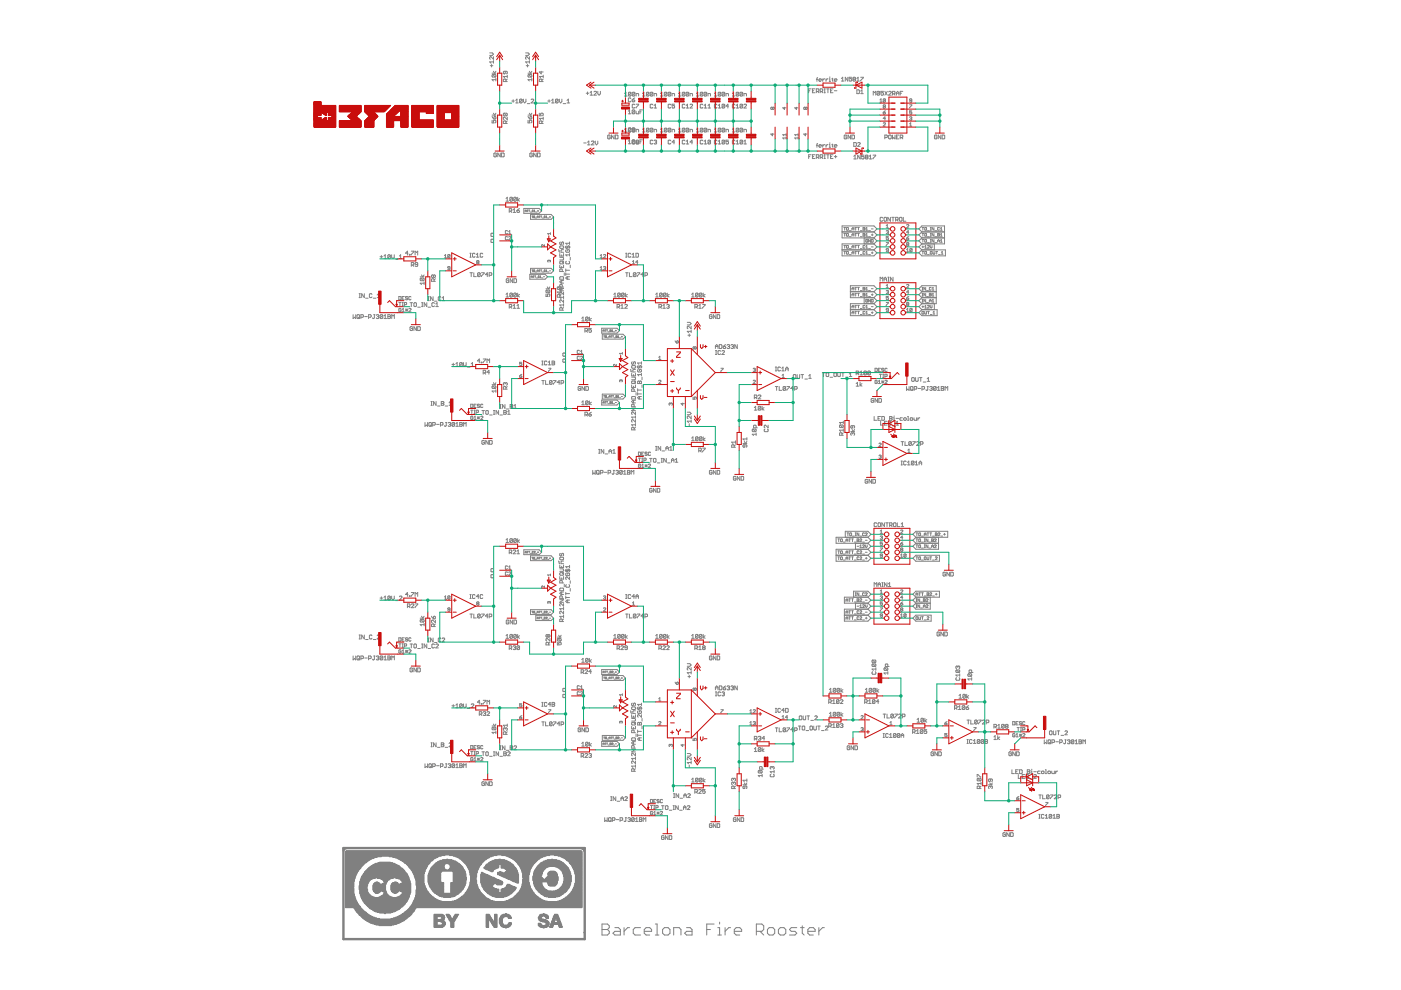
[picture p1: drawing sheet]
<svg xmlns="http://www.w3.org/2000/svg" width="297mm" height="210mm" viewBox="0 0 297 210" stroke-linecap="round" stroke-linejoin="round" font-family="sans-serif">
<g fill="#808080" stroke="#808080" stroke-width=".21">
<path d="M123.8 197.7l.1 .1z"/>
<path d="M107.1 196.6h.3v.2h-.3z"/>
<path d="M115.1 196.6h.3v.2h-.3z"/>
<path d="M92 196.5h1.8v.1h-1.8z"/>
<path d="M95.6 196.5h.6v.1h-.6z"/>
<path d="M103.1 196.5h.5v.1h-.5z"/>
<path d="M104.7 196.5h.7v.1h-.7z"/>
<path d="M106.6 196.5h1.2v.1h-1.2z"/>
<path d="M114.6 196.5h1.3v.1h-1.3z"/>
<path d="M116.5 196.5h.7v.1h-.7z"/>
<path d="M118.6 196.5h.6v.1h-.6z"/>
<path d="M92 196.4h2.1v.1h-2.1z"/>
<path d="M95.6 196.4h.6v.1h-.6z"/>
<path d="M103.1 196.4h.5v.1h-.5z"/>
<path d="M104.7 196.4h.7v.1h-.7z"/>
<path d="M106.4 196.4h1.6v.1h-1.6z"/>
<path d="M114.4 196.4h1.8v.1h-1.8z"/>
<path d="M116.5 196.4h.7v.1h-.7z"/>
<path d="M118.6 196.4h.6v.1h-.6z"/>
<path d="M92 196.3h2.2v.1h-2.2z"/>
<path d="M95.6 196.3h.6v.1h-.6z"/>
<path d="M103.1 196.3h.5v.1h-.5z"/>
<path d="M104.6 196.3h.8v.1h-.8z"/>
<path d="M106.3 196.3h1.9v.1h-1.9z"/>
<path d="M114.3 196.3h2v.1h-2z"/>
<path d="M116.7 196.3h.6v.1h-.6z"/>
<path d="M118.4 196.3h.7v.1h-.7z"/>
<path d="M80.3 196.1h2.7v.2h-2.7z"/>
<path d="M92 196.1h2.3v.2h-2.3z"/>
<path d="M95.6 196.1h.6v.2h-.6z"/>
<path d="M103.1 196.1h.5v.2h-.5z"/>
<path d="M104.5 196.1h.9v.2h-.9z"/>
<path d="M106.1 196.1h2.2v.2h-2.2z"/>
<path d="M114.1 196.1h.9v.2h-.9z"/>
<path d="M115.5 196.1h.8v.2h-.8z"/>
<path d="M116.7 196.1h.6v.2h-.6z"/>
<path d="M118.4 196.1h.7v.2h-.7z"/>
<path d="M79.7 196h3.8v.1h-3.8z"/>
<path d="M92 196h.7v.1h-.7z"/>
<path d="M93.7 196h.6v.1h-.6z"/>
<path d="M95.6 196h.6v.1h-.6z"/>
<path d="M103.1 196h.5v.1h-.5z"/>
<path d="M104.5 196h.9v.1h-.9z"/>
<path d="M106.1 196h.7v.1h-.7z"/>
<path d="M107.7 196h.6v.1h-.6z"/>
<path d="M114.1 196h.7v.1h-.7z"/>
<path d="M115.8 196h.6v.1h-.6z"/>
<path d="M116.7 196h.6v.1h-.6z"/>
<path d="M118.4 196h.7v.1h-.7z"/>
<path d="M79.3 195.9h4.7v.1h-4.7z"/>
<path d="M92 195.9h.7v.1h-.7z"/>
<path d="M93.8 195.9h.6v.1h-.6z"/>
<path d="M95.6 195.9h.6v.1h-.6z"/>
<path d="M103.1 195.9h.5v.1h-.5z"/>
<path d="M104.4 195.9h1v.1h-1z"/>
<path d="M106 195.9h.6v.1h-.6z"/>
<path d="M107.8 195.9h.6v.1h-.6z"/>
<path d="M114.1 195.9h.7v.1h-.7z"/>
<path d="M115.8 195.9h.6v.1h-.6z"/>
<path d="M116.8 195.9h2.2v.1h-2.2z"/>
<path d="M79 195.7h5.3v.2h-5.3z"/>
<path d="M92 195.7h.7v.2h-.7z"/>
<path d="M93.8 195.7h.6v.2h-.6z"/>
<path d="M95.6 195.7h.6v.2h-.6z"/>
<path d="M103.1 195.7h.5v.2h-.5z"/>
<path d="M104.2 195.7h1.2v.2h-1.2z"/>
<path d="M106 195.7h.6v.2h-.6z"/>
<path d="M107.8 195.7h.6v.2h-.6z"/>
<path d="M114.1 195.7h.5v.2h-.5z"/>
<path d="M115.8 195.7h.6v.2h-.6z"/>
<path d="M116.8 195.7h2.2v.2h-2.2z"/>
<path d="M78.6 195.6h6.1v.1h-6.1z"/>
<path d="M92 195.6h.7v.1h-.7z"/>
<path d="M93.8 195.6h.6v.1h-.6z"/>
<path d="M95.6 195.6h.6v.1h-.6z"/>
<path d="M103.1 195.6h.5v.1h-.5z"/>
<path d="M104.2 195.6h1.2v.1h-1.2z"/>
<path d="M105.9 195.6h.6v.1h-.6z"/>
<path d="M107.9 195.6h.5v.1h-.5z"/>
<path d="M115.8 195.6h.6v.1h-.6z"/>
<path d="M116.9 195.6h2.1v.1h-2.1z"/>
<path d="M78.3 195.5h6.6v.1h-6.6z"/>
<path d="M92 195.5h.7v.1h-.7z"/>
<path d="M93.7 195.5h.6v.1h-.6z"/>
<path d="M95.6 195.5h.6v.1h-.6z"/>
<path d="M103.1 195.5h.5v.1h-.5z"/>
<path d="M104.1 195.5h.6v.1h-.6z"/>
<path d="M104.9 195.5h.5v.1h-.5z"/>
<path d="M105.9 195.5h.6v.1h-.6z"/>
<path d="M115.5 195.5h.9v.1h-.9z"/>
<path d="M116.9 195.5h.7v.1h-.7z"/>
<path d="M118.2 195.5h.6v.1h-.6z"/>
<path d="M78.1 195.4h7.1v.1h-7.1z"/>
<path d="M92 195.4h.7v.1h-.7z"/>
<path d="M93.4 195.4h.9v.1h-.9z"/>
<path d="M95.5 195.4h.7v.1h-.7z"/>
<path d="M103.1 195.4h.5v.1h-.5z"/>
<path d="M104.1 195.4h.5v.1h-.5z"/>
<path d="M104.9 195.4h.5v.1h-.5z"/>
<path d="M105.9 195.4h.6v.1h-.6z"/>
<path d="M115 195.4h1.3v.1h-1.3z"/>
<path d="M116.9 195.4h.7v.1h-.7z"/>
<path d="M118.2 195.4h.6v.1h-.6z"/>
<path d="M77.8 195.2h7.6v.2h-7.6z"/>
<path d="M92 195.2h2.2v.2h-2.2z"/>
<path d="M95.5 195.2h.9v.2h-.9z"/>
<path d="M103.1 195.2h.5v.2h-.5z"/>
<path d="M104 195.2h.6v.2h-.6z"/>
<path d="M104.9 195.2h.5v.2h-.5z"/>
<path d="M105.9 195.2h.6v.2h-.6z"/>
<path d="M114.6 195.2h1.6v.2h-1.6z"/>
<path d="M117.1 195.2h.5v.2h-.5z"/>
<path d="M118.2 195.2h.5v.2h-.5z"/>
<path d="M77.7 195.1h8v.1h-8z"/>
<path d="M92 195.1h2.1v.1h-2.1z"/>
<path d="M95.3 195.1h1.2v.1h-1.2z"/>
<path d="M103.1 195.1h.5v.1h-.5z"/>
<path d="M103.8 195.1h.7v.1h-.7z"/>
<path d="M104.9 195.1h.5v.1h-.5z"/>
<path d="M105.9 195.1h.6v.1h-.6z"/>
<path d="M114.4 195.1h1.6v.1h-1.6z"/>
<path d="M117.1 195.1h.6v.1h-.6z"/>
<path d="M118.1 195.1h.6v.1h-.6z"/>
<path d="M77.4 195h8.4v.1h-8.4z"/>
<path d="M92 195h1.9v.1h-1.9z"/>
<path d="M95.2 195h1.3v.1h-1.3z"/>
<path d="M103.1 195h.5v.1h-.5z"/>
<path d="M103.8 195h.7v.1h-.7z"/>
<path d="M104.9 195h.5v.1h-.5z"/>
<path d="M105.9 195h.6v.1h-.6z"/>
<path d="M114.3 195h1.5v.1h-1.5z"/>
<path d="M117.2 195h.5v.1h-.5z"/>
<path d="M118.1 195h.6v.1h-.6z"/>
<path d="M77.3 194.9h8.6v.1h-8.6z"/>
<path d="M92 194.9h.7v.1h-.7z"/>
<path d="M93.4 194.9h.8v.1h-.8z"/>
<path d="M95.2 194.9h1.4v.1h-1.4z"/>
<path d="M103.1 194.9h.5v.1h-.5z"/>
<path d="M103.7 194.9h.7v.1h-.7z"/>
<path d="M104.9 194.9h.5v.1h-.5z"/>
<path d="M105.9 194.9h.6v.1h-.6z"/>
<path d="M114.3 194.9h1v.1h-1z"/>
<path d="M117.2 194.9h.5v.1h-.5z"/>
<path d="M118.1 194.9h.5v.1h-.5z"/>
<path d="M77 194.7h3.5v.2h-3.5z"/>
<path d="M82.9 194.7h3.3v.2h-3.3z"/>
<path d="M92 194.7h.7v.2h-.7z"/>
<path d="M93.7 194.7h.5v.2h-.5z"/>
<path d="M95.1 194.7h.7v.2h-.7z"/>
<path d="M96 194.7h.6v.2h-.6z"/>
<path d="M103.1 194.7h1.1v.2h-1.1z"/>
<path d="M104.9 194.7h.5v.2h-.5z"/>
<path d="M105.9 194.7h.6v.2h-.6z"/>
<path d="M114.3 194.7h.6v.2h-.6z"/>
<path d="M117.2 194.7h.6v.2h-.6z"/>
<path d="M117.9 194.7h.7v.2h-.7z"/>
<path d="M76.9 194.6h2.9v.1h-2.9z"/>
<path d="M83.4 194.6h2.9v.1h-2.9z"/>
<path d="M92 194.6h.7v.1h-.7z"/>
<path d="M93.7 194.6h.5v.1h-.5z"/>
<path d="M95.1 194.6h.6v.1h-.6z"/>
<path d="M96.1 194.6h.6v.1h-.6z"/>
<path d="M103.1 194.6h1.1v.1h-1.1z"/>
<path d="M104.9 194.6h.5v.1h-.5z"/>
<path d="M106 194.6h.6v.1h-.6z"/>
<path d="M107.8 194.6h.6v.1h-.6z"/>
<path d="M114.1 194.6h.7v.1h-.7z"/>
<path d="M115.8 194.6h.5v.1h-.5z"/>
<path d="M117.3 194.6h.5v.1h-.5z"/>
<path d="M117.9 194.6h.7v.1h-.7z"/>
<path d="M76.8 194.5h2.7v.1h-2.7z"/>
<path d="M83.8 194.5h2.6v.1h-2.6z"/>
<path d="M92 194.5h.7v.1h-.7z"/>
<path d="M93.7 194.5h.6v.1h-.6z"/>
<path d="M95 194.5h.6v.1h-.6z"/>
<path d="M96.1 194.5h.8v.1h-.8z"/>
<path d="M103.1 194.5h1v.1h-1z"/>
<path d="M104.9 194.5h.5v.1h-.5z"/>
<path d="M106 194.5h.6v.1h-.6z"/>
<path d="M107.8 194.5h.6v.1h-.6z"/>
<path d="M114.1 194.5h.7v.1h-.7z"/>
<path d="M115.7 194.5h.6v.1h-.6z"/>
<path d="M117.3 194.5h1.1v.1h-1.1z"/>
<path d="M76.7 194.4h2.4v.1h-2.4z"/>
<path d="M84.2 194.4h2.4v.1h-2.4z"/>
<path d="M92 194.4h.7v.1h-.7z"/>
<path d="M93.6 194.4h.6v.1h-.6z"/>
<path d="M94.8 194.4h.8v.1h-.8z"/>
<path d="M96.2 194.4h.7v.1h-.7z"/>
<path d="M103.1 194.4h.9v.1h-.9z"/>
<path d="M104.9 194.4h.5v.1h-.5z"/>
<path d="M106.1 194.4h.8v.1h-.8z"/>
<path d="M107.7 194.4h.6v.1h-.6z"/>
<path d="M114.3 194.4h.5v.1h-.5z"/>
<path d="M115.7 194.4h.6v.1h-.6z"/>
<path d="M117.3 194.4h1.1v.1h-1.1z"/>
<path d="M76.5 194.2h2.3v.2h-2.3z"/>
<path d="M84.4 194.2h2.4v.2h-2.4z"/>
<path d="M92 194.2h2.2v.2h-2.2z"/>
<path d="M94.8 194.2h.7v.2h-.7z"/>
<path d="M96.2 194.2h.8v.2h-.8z"/>
<path d="M103.1 194.2h.9v.2h-.9z"/>
<path d="M104.9 194.2h.5v.2h-.5z"/>
<path d="M106.1 194.2h2.2v.2h-2.2z"/>
<path d="M114.3 194.2h.7v.2h-.7z"/>
<path d="M115.4 194.2h.9v.2h-.9z"/>
<path d="M117.4 194.2h.9v.2h-.9z"/>
<path d="M76.4 194.1h2.2v.1h-2.2z"/>
<path d="M84.7 194.1h2.3v.1h-2.3z"/>
<path d="M92 194.1h2.2v.1h-2.2z"/>
<path d="M94.7 194.1h.8v.1h-.8z"/>
<path d="M96.4 194.1h.6v.1h-.6z"/>
<path d="M103.1 194.1h.7v.1h-.7z"/>
<path d="M104.9 194.1h.5v.1h-.5z"/>
<path d="M106.3 194.1h1.9v.1h-1.9z"/>
<path d="M114.4 194.1h1.8v.1h-1.8z"/>
<path d="M117.4 194.1h.9v.1h-.9z"/>
<path d="M76.2 194h2.1v.1h-2.1z"/>
<path d="M84.9 194h2.2v.1h-2.2z"/>
<path d="M92 194h2.1v.1h-2.1z"/>
<path d="M94.7 194h.6v.1h-.6z"/>
<path d="M96.5 194h.6v.1h-.6z"/>
<path d="M103.1 194h.7v.1h-.7z"/>
<path d="M104.9 194h.5v.1h-.5z"/>
<path d="M106.4 194h1.6v.1h-1.6z"/>
<path d="M114.4 194h1.6v.1h-1.6z"/>
<path d="M117.6 194h.7v.1h-.7z"/>
<path d="M76.2 193.8h2v.2h-2z"/>
<path d="M85.2 193.8h2v.2h-2z"/>
<path d="M92 193.8h1.8v.2h-1.8z"/>
<path d="M94.6 193.8h.6v.2h-.6z"/>
<path d="M96.5 193.8h.7v.2h-.7z"/>
<path d="M103.1 193.8h.6v.2h-.6z"/>
<path d="M104.9 193.8h.5v.2h-.5z"/>
<path d="M106.6 193.8h1.2v.2h-1.2z"/>
<path d="M114.6 193.8h1.2v.2h-1.2z"/>
<path d="M117.6 193.8h.6v.2h-.6z"/>
<path d="M76 193.7h1.9v.1h-1.9z"/>
<path d="M85.3 193.7h2v.1h-2z"/>
<path d="M107.1 193.7h.3v.1h-.3z"/>
<path d="M115.1 193.7h.3v.1h-.3z"/>
<path d="M75.9 193.6h1.9v.1h-1.9z"/>
<path d="M81.5 193.6h.2v.1h-.2z"/>
<path d="M85.6 193.6h1.7v.1h-1.7z"/>
<path d="M75.8 193.5h1.9v.1h-1.9z"/>
<path d="M80.5 193.5h2.4v.1h-2.4z"/>
<path d="M85.7 193.5h1.8v.1h-1.8z"/>
<path d="M75.6 193.3h2v.2h-2z"/>
<path d="M80 193.3h3.3v.2h-3.3z"/>
<path d="M85.8 193.3h1.8v.2h-1.8z"/>
<path d="M75.5 193.2h1.8v.1h-1.8z"/>
<path d="M79.6 193.2h4.1v.1h-4.1z"/>
<path d="M85.9 193.2h1.8v.1h-1.8z"/>
<path d="M75.5 193.1h1.7v.1h-1.7z"/>
<path d="M79.3 193.1h4.6v.1h-4.6z"/>
<path d="M86.2 193.1h1.6v.1h-1.6z"/>
<path d="M75.4 193h1.6v.1h-1.6z"/>
<path d="M79.1 193h5.1v.1h-5.1z"/>
<path d="M86.3 193h1.5v.1h-1.5z"/>
<path d="M75.3 192.8h1.6v.2h-1.6z"/>
<path d="M79 192.8h5.4v.2h-5.4z"/>
<path d="M86.4 192.8h1.6v.2h-1.6z"/>
<path d="M75.3 192.7h1.5v.1h-1.5z"/>
<path d="M78.7 192.7h6v.1h-6z"/>
<path d="M86.6 192.7h1.4v.1h-1.4z"/>
<path d="M75.1 192.6h1.6v.1h-1.6z"/>
<path d="M78.4 192.6h6.4v.1h-6.4z"/>
<path d="M86.7 192.6h1.4v.1h-1.4z"/>
<path d="M75 192.4h1.5v.2h-1.5z"/>
<path d="M78.3 192.4h6.6v.2h-6.6z"/>
<path d="M86.8 192.4h1.4v.2h-1.4z"/>
<path d="M73.2 192.3h3.2v.1h-3.2z"/>
<path d="M78.2 192.3h6.8v.1h-6.8z"/>
<path d="M87 192.3h36.4v.1h-36.4z"/>
<path d="M73.2 192.2h3.2v.1h-3.2z"/>
<path d="M78.1 192.2h7.2v.1h-7.2z"/>
<path d="M87 192.2h36.4v.1h-36.4z"/>
<path d="M73.2 192.1h3.1v.1h-3.1z"/>
<path d="M77.9 192.1h7.5v.1h-7.5z"/>
<path d="M87.1 192.1h36.3v.1h-36.3z"/>
<path d="M73.2 191.9h3v.2h-3z"/>
<path d="M77.8 191.9h7.8v.2h-7.8z"/>
<path d="M87.2 191.9h36.2v.2h-36.2z"/>
<path d="M73.2 191.8h2.8v.1h-2.8z"/>
<path d="M77.7 191.8h8v.1h-8z"/>
<path d="M87.3 191.8h36.1v.1h-36.1z"/>
<path d="M73.2 191.7h2.8v.1h-2.8z"/>
<path d="M77.6 191.7h8.2v.1h-8.2z"/>
<path d="M87.3 191.7h36.1v.1h-36.1z"/>
<path d="M73.2 191.6h2.7v.1h-2.7z"/>
<path d="M77.4 191.6h8.5v.1h-8.5z"/>
<path d="M87.5 191.6h35.9v.1h-35.9z"/>
<path d="M73.2 191.4h2.6v.2h-2.6z"/>
<path d="M77.3 191.4h8.6v.2h-8.6z"/>
<path d="M87.5 191.4h35.9v.2h-35.9z"/>
<path d="M73.2 191.3h2.6v.1h-2.6z"/>
<path d="M77.2 191.3h8.9v.1h-8.9z"/>
<path d="M87.6 191.3h35.8v.1h-35.8z"/>
<path d="M73.2 191.2h2.4v.1h-2.4z"/>
<path d="M77.2 191.2h9v.1h-9z"/>
<path d="M87.6 191.2h35.8v.1h-35.8z"/>
<path d="M73.2 191.1h2.4v.1h-2.4z"/>
<path d="M77 191.1h9.3v.1h-9.3z"/>
<path d="M87.7 191.1h6v.1h-6z"/>
<path d="M95.8 191.1h9.1v.1h-9.1z"/>
<path d="M107 191.1h9v.1h-9z"/>
<path d="M118.2 191.1h5.2v.1h-5.2z"/>
<path d="M73.2 190.9h2.3v.2h-2.3z"/>
<path d="M76.9 190.9h9.4v.2h-9.4z"/>
<path d="M87.7 190.9h5.6v.2h-5.6z"/>
<path d="M96.4 190.9h8.1v.2h-8.1z"/>
<path d="M107.4 190.9h8.1v.2h-8.1z"/>
<path d="M118.6 190.9h4.8v.2h-4.8z"/>
<path d="M73.2 190.8h2.3v.1h-2.3z"/>
<path d="M76.9 190.8h9.5v.1h-9.5z"/>
<path d="M87.8 190.8h5.1v.1h-5.1z"/>
<path d="M96.7 190.8h7.3v.1h-7.3z"/>
<path d="M107.8 190.8h7.3v.1h-7.3z"/>
<path d="M119 190.8h4.4v.1h-4.4z"/>
<path d="M73.2 190.7h2.2v.1h-2.2z"/>
<path d="M76.8 190.7h9.6v.1h-9.6z"/>
<path d="M87.8 190.7h4.9v.1h-4.9z"/>
<path d="M97 190.7h6.8v.1h-6.8z"/>
<path d="M108 190.7h6.9v.1h-6.9z"/>
<path d="M119.2 190.7h4.2v.1h-4.2z"/>
<path d="M73.2 190.5h2.2v.2h-2.2z"/>
<path d="M76.8 190.5h9.8v.2h-9.8z"/>
<path d="M88 190.5h4.4v.2h-4.4z"/>
<path d="M97.2 190.5h6.4v.2h-6.4z"/>
<path d="M108.3 190.5h6.3v.2h-6.3z"/>
<path d="M119.5 190.5h3.9v.2h-3.9z"/>
<path d="M73.2 190.4h2.2v.1h-2.2z"/>
<path d="M76.7 190.4h9.9v.1h-9.9z"/>
<path d="M88 190.4h4.2v.1h-4.2z"/>
<path d="M97.4 190.4h5.9v.1h-5.9z"/>
<path d="M108.5 190.4h6v.1h-6z"/>
<path d="M119.7 190.4h3.7v.1h-3.7z"/>
<path d="M73.2 190.3h2.1v.1h-2.1z"/>
<path d="M76.7 190.3h10v.1h-10z"/>
<path d="M88 190.3h4v.1h-4z"/>
<path d="M97.6 190.3h5.5v.1h-5.5z"/>
<path d="M108.8 190.3h5.5v.1h-5.5z"/>
<path d="M119.8 190.3h3.6v.1h-3.6z"/>
<path d="M73.2 190.2h2.1v.1h-2.1z"/>
<path d="M76.5 190.2h2.8v.1h-2.8z"/>
<path d="M80.3 190.2h2.8v.1h-2.8z"/>
<path d="M84.2 190.2h2.5v.1h-2.5z"/>
<path d="M88.1 190.2h3.8v.1h-3.8z"/>
<path d="M94.1 190.2h1.5v.1h-1.5z"/>
<path d="M97.7 190.2h5.3v.1h-5.3z"/>
<path d="M105.1 190.2h1.7v.1h-1.7z"/>
<path d="M108.9 190.2h5.2v.1h-5.2z"/>
<path d="M116.3 190.2h1.5v.1h-1.5z"/>
<path d="M120 190.2h3.4v.1h-3.4z"/>
<path d="M73.2 190h2.1v.2h-2.1z"/>
<path d="M76.5 190h2.5v.2h-2.5z"/>
<path d="M80.6 190h2.2v.2h-2.2z"/>
<path d="M84.5 190h2.3v.2h-2.3z"/>
<path d="M88.1 190h3.6v.2h-3.6z"/>
<path d="M93.6 190h2.5v.2h-2.5z"/>
<path d="M97.9 190h4.9v.2h-4.9z"/>
<path d="M104.7 190h2.4v.2h-2.4z"/>
<path d="M109.1 190h4.9v.2h-4.9z"/>
<path d="M115.8 190h2.5v.2h-2.5z"/>
<path d="M120.2 190h3.2v.2h-3.2z"/>
<path d="M73.2 189.9h1.9v.1h-1.9z"/>
<path d="M76.5 189.9h2.2v.1h-2.2z"/>
<path d="M80.9 189.9h1.6v.1h-1.6z"/>
<path d="M84.8 189.9h2v.1h-2z"/>
<path d="M88.1 189.9h3.4v.1h-3.4z"/>
<path d="M93.2 189.9h3.3v.1h-3.3z"/>
<path d="M98.1 189.9h4.6v.1h-4.6z"/>
<path d="M104.4 189.9h3.1v.1h-3.1z"/>
<path d="M109.2 189.9h4.5v.1h-4.5z"/>
<path d="M115.4 189.9h3.3v.1h-3.3z"/>
<path d="M120.4 189.9h3v.1h-3z"/>
<path d="M73.2 189.8h1.9v.1h-1.9z"/>
<path d="M76.4 189.8h2.2v.1h-2.2z"/>
<path d="M81.1 189.8h1.3v.1h-1.3z"/>
<path d="M84.9 189.8h1.9v.1h-1.9z"/>
<path d="M88.1 189.8h3.3v.1h-3.3z"/>
<path d="M92.9 189.8h3.7v.1h-3.7z"/>
<path d="M98.3 189.8h4.3v.1h-4.3z"/>
<path d="M104.1 189.8h3.7v.1h-3.7z"/>
<path d="M109.3 189.8h4.3v.1h-4.3z"/>
<path d="M115.3 189.8h3.7v.1h-3.7z"/>
<path d="M120.5 189.8h2.9v.1h-2.9z"/>
<path d="M73.2 189.7h1.9v.1h-1.9z"/>
<path d="M76.4 189.7h2v.1h-2z"/>
<path d="M81.2 189.7h1.1v.1h-1.1z"/>
<path d="M85 189.7h1.8v.1h-1.8z"/>
<path d="M88.2 189.7h3.1v.1h-3.1z"/>
<path d="M92.8 189.7h4.1v.1h-4.1z"/>
<path d="M98.4 189.7h4v.1h-4z"/>
<path d="M103.8 189.7h4.2v.1h-4.2z"/>
<path d="M109.6 189.7h3.9v.1h-3.9z"/>
<path d="M115 189.7h4.1v.1h-4.1z"/>
<path d="M120.6 189.7h2.8v.1h-2.8z"/>
<path d="M73.2 189.5h1.9v.2h-1.9z"/>
<path d="M76.4 189.5h1.9v.2h-1.9z"/>
<path d="M81.4 189.5h.7v.2h-.7z"/>
<path d="M85.2 189.5h1.8v.2h-1.8z"/>
<path d="M88.2 189.5h2.9v.2h-2.9z"/>
<path d="M92.5 189.5h4.6v.2h-4.6z"/>
<path d="M98.5 189.5h3.8v.2h-3.8z"/>
<path d="M103.7 189.5h4.5v.2h-4.5z"/>
<path d="M109.6 189.5h3.8v.2h-3.8z"/>
<path d="M114.8 189.5h4.5v.2h-4.5z"/>
<path d="M120.7 189.5h2.7v.2h-2.7z"/>
<path d="M73.2 189.4h1.8v.1h-1.8z"/>
<path d="M76.3 189.4h1.9v.1h-1.9z"/>
<path d="M81.4 189.4h.6v.1h-.6z"/>
<path d="M85.3 189.4h1.7v.1h-1.7z"/>
<path d="M88.2 189.4h2.8v.1h-2.8z"/>
<path d="M92.4 189.4h4.8v.1h-4.8z"/>
<path d="M98.6 189.4h3.6v.1h-3.6z"/>
<path d="M103.5 189.4h4.9v.1h-4.9z"/>
<path d="M109.7 189.4h3.5v.1h-3.5z"/>
<path d="M114.6 189.4h4.9v.1h-4.9z"/>
<path d="M120.9 189.4h2.5v.1h-2.5z"/>
<path d="M73.2 189.3h1.8v.1h-1.8z"/>
<path d="M76.3 189.3h1.8v.1h-1.8z"/>
<path d="M79.6 189.3h.6v.1h-.6z"/>
<path d="M81.5 189.3h.5v.1h-.5z"/>
<path d="M83.5 189.3h.5v.1h-.5z"/>
<path d="M85.4 189.3h1.6v.1h-1.6z"/>
<path d="M88.2 189.3h2.7v.1h-2.7z"/>
<path d="M92.2 189.3h1.9v.1h-1.9z"/>
<path d="M95.6 189.3h1.8v.1h-1.8z"/>
<path d="M98.6 189.3h3.5v.1h-3.5z"/>
<path d="M103.3 189.3h5.2v.1h-5.2z"/>
<path d="M109.8 189.3h3.4v.1h-3.4z"/>
<path d="M114.5 189.3h5.1v.1h-5.1z"/>
<path d="M121 189.3h2.4v.1h-2.4z"/>
<path d="M73.2 189.1h1.8v.2h-1.8z"/>
<path d="M76.3 189.1h1.8v.2h-1.8z"/>
<path d="M79.5 189.1h1v.2h-1z"/>
<path d="M81.5 189.1h.4v.2h-.4z"/>
<path d="M83.3 189.1h1v.2h-1z"/>
<path d="M85.3 189.1h1.8v.2h-1.8z"/>
<path d="M88.2 189.1h2.7v.2h-2.7z"/>
<path d="M92 189.1h2.1v.2h-2.1z"/>
<path d="M95.6 189.1h1.9v.2h-1.9z"/>
<path d="M98.8 189.1h3.1v.2h-3.1z"/>
<path d="M103.2 189.1h2.5v.2h-2.5z"/>
<path d="M106.3 189.1h2.4v.2h-2.4z"/>
<path d="M109.9 189.1h3.2v.2h-3.2z"/>
<path d="M114.4 189.1h5.4v.2h-5.4z"/>
<path d="M121.1 189.1h2.3v.2h-2.3z"/>
<path d="M73.2 189h1.8v.1h-1.8z"/>
<path d="M76.3 189h1.6v.1h-1.6z"/>
<path d="M79.3 189h1.3v.1h-1.3z"/>
<path d="M81.2 189h.7v.1h-.7z"/>
<path d="M83.1 189h1.3v.1h-1.3z"/>
<path d="M85.2 189h1.9v.1h-1.9z"/>
<path d="M88.2 189h2.6v.1h-2.6z"/>
<path d="M91.9 189h2.2v.1h-2.2z"/>
<path d="M95.6 189h2.1v.1h-2.1z"/>
<path d="M98.9 189h2.9v.1h-2.9z"/>
<path d="M103.1 189h2.6v.1h-2.6z"/>
<path d="M106.3 189h2.5v.1h-2.5z"/>
<path d="M110.1 189h2.9v.1h-2.9z"/>
<path d="M114.1 189h5.9v.1h-5.9z"/>
<path d="M121.1 189h2.3v.1h-2.3z"/>
<path d="M73.2 188.9h1.8v.1h-1.8z"/>
<path d="M76.3 188.9h1.6v.1h-1.6z"/>
<path d="M79.2 188.9h1.5v.1h-1.5z"/>
<path d="M81 188.9h.9v.1h-.9z"/>
<path d="M83 188.9h1.5v.1h-1.5z"/>
<path d="M84.9 188.9h2.2v.1h-2.2z"/>
<path d="M88.2 188.9h2.4v.1h-2.4z"/>
<path d="M91.8 188.9h2.3v.1h-2.3z"/>
<path d="M95.6 188.9h2.1v.1h-2.1z"/>
<path d="M99 188.9h2.8v.1h-2.8z"/>
<path d="M103 188.9h2.7v.1h-2.7z"/>
<path d="M106.3 188.9h2.6v.1h-2.6z"/>
<path d="M110.2 188.9h2.7v.1h-2.7z"/>
<path d="M114.1 188.9h2.8v.1h-2.8z"/>
<path d="M117.2 188.9h2.9v.1h-2.9z"/>
<path d="M121.2 188.9h2.2v.1h-2.2z"/>
<path d="M73.2 188.8h1.8v.1h-1.8z"/>
<path d="M76.3 188.8h1.6v.1h-1.6z"/>
<path d="M79.2 188.8h2.5v.1h-2.5z"/>
<path d="M83 188.8h4.1v.1h-4.1z"/>
<path d="M88.2 188.8h2.3v.1h-2.3z"/>
<path d="M91.7 188.8h2.4v.1h-2.4z"/>
<path d="M95.6 188.8h2.3v.1h-2.3z"/>
<path d="M99 188.8h2.7v.1h-2.7z"/>
<path d="M102.8 188.8h2.9v.1h-2.9z"/>
<path d="M106.3 188.8h2.8v.1h-2.8z"/>
<path d="M110.2 188.8h2.7v.1h-2.7z"/>
<path d="M114 188.8h2.2v.1h-2.2z"/>
<path d="M117.8 188.8h2.4v.1h-2.4z"/>
<path d="M121.4 188.8h2v.1h-2z"/>
<path d="M73.2 188.6h1.8v.2h-1.8z"/>
<path d="M76.3 188.6h1.6v.2h-1.6z"/>
<path d="M79.1 188.6h2.6v.2h-2.6z"/>
<path d="M82.9 188.6h4.2v.2h-4.2z"/>
<path d="M88.2 188.6h2.3v.2h-2.3z"/>
<path d="M91.7 188.6h2.4v.2h-2.4z"/>
<path d="M95.6 188.6h2.4v.2h-2.4z"/>
<path d="M99.1 188.6h2.6v.2h-2.6z"/>
<path d="M102.7 188.6h3v.2h-3z"/>
<path d="M106.3 188.6h2.9v.2h-2.9z"/>
<path d="M110.3 188.6h2.4v.2h-2.4z"/>
<path d="M113.9 188.6h2v.2h-2z"/>
<path d="M118.2 188.6h2v.2h-2z"/>
<path d="M121.4 188.6h2v.2h-2z"/>
<path d="M73.2 188.5h1.8v.1h-1.8z"/>
<path d="M76.2 188.5h1.7v.1h-1.7z"/>
<path d="M79.1 188.5h2.6v.1h-2.6z"/>
<path d="M82.9 188.5h4.2v.1h-4.2z"/>
<path d="M88.3 188.5h2.1v.1h-2.1z"/>
<path d="M91.5 188.5h2.6v.1h-2.6z"/>
<path d="M95.6 188.5h2.5v.1h-2.5z"/>
<path d="M99.1 188.5h2.5v.1h-2.5z"/>
<path d="M102.6 188.5h3.1v.1h-3.1z"/>
<path d="M106.3 188.5h3v.1h-3z"/>
<path d="M110.3 188.5h2.4v.1h-2.4z"/>
<path d="M113.7 188.5h2v.1h-2z"/>
<path d="M118.4 188.5h2v.1h-2z"/>
<path d="M121.5 188.5h1.9v.1h-1.9z"/>
<path d="M73.2 188.4h1.8v.1h-1.8z"/>
<path d="M76.2 188.4h1.6v.1h-1.6z"/>
<path d="M79.1 188.4h2.6v.1h-2.6z"/>
<path d="M82.9 188.4h4.2v.1h-4.2z"/>
<path d="M88.3 188.4h2.1v.1h-2.1z"/>
<path d="M91.4 188.4h2.7v.1h-2.7z"/>
<path d="M95.6 188.4h2.7v.1h-2.7z"/>
<path d="M99.3 188.4h2.1v.1h-2.1z"/>
<path d="M102.6 188.4h2.6v.1h-2.6z"/>
<path d="M106.5 188.4h2.8v.1h-2.8z"/>
<path d="M110.4 188.4h2.2v.1h-2.2z"/>
<path d="M113.6 188.4h1.9v.1h-1.9z"/>
<path d="M118.6 188.4h1.9v.1h-1.9z"/>
<path d="M121.5 188.4h1.9v.1h-1.9z"/>
<path d="M73.2 188.3h1.8v.1h-1.8z"/>
<path d="M76.2 188.3h1.6v.1h-1.6z"/>
<path d="M79.1 188.3h2.6v.1h-2.6z"/>
<path d="M82.9 188.3h4.2v.1h-4.2z"/>
<path d="M88.3 188.3h2v.1h-2z"/>
<path d="M91.4 188.3h2.7v.1h-2.7z"/>
<path d="M95.6 188.3h2.7v.1h-2.7z"/>
<path d="M99.4 188.3h2v.1h-2z"/>
<path d="M102.4 188.3h2.5v.1h-2.5z"/>
<path d="M106.9 188.3h2.5v.1h-2.5z"/>
<path d="M110.4 188.3h2.1v.1h-2.1z"/>
<path d="M113.6 188.3h1.8v.1h-1.8z"/>
<path d="M118.7 188.3h1.9v.1h-1.9z"/>
<path d="M121.6 188.3h1.8v.1h-1.8z"/>
<path d="M73.2 188.1h1.7v.2h-1.7z"/>
<path d="M76.2 188.1h1.6v.2h-1.6z"/>
<path d="M79.1 188.1h2.6v.2h-2.6z"/>
<path d="M82.9 188.1h4.2v.2h-4.2z"/>
<path d="M88.3 188.1h2v.2h-2z"/>
<path d="M91.3 188.1h2.8v.2h-2.8z"/>
<path d="M95.6 188.1h2.8v.2h-2.8z"/>
<path d="M99.4 188.1h1.9v.2h-1.9z"/>
<path d="M102.4 188.1h2.2v.2h-2.2z"/>
<path d="M107.1 188.1h2.3v.2h-2.3z"/>
<path d="M110.6 188.1h1.9v.2h-1.9z"/>
<path d="M113.5 188.1h1.8v.2h-1.8z"/>
<path d="M118.8 188.1h1.8v.2h-1.8z"/>
<path d="M121.6 188.1h1.8v.2h-1.8z"/>
<path d="M73.2 188h1.8v.1h-1.8z"/>
<path d="M76.2 188h1.6v.1h-1.6z"/>
<path d="M79.1 188h2.6v.1h-2.6z"/>
<path d="M82.9 188h4.2v.1h-4.2z"/>
<path d="M88.3 188h1.8v.1h-1.8z"/>
<path d="M91.1 188h3v.1h-3z"/>
<path d="M95.6 188h2.8v.1h-2.8z"/>
<path d="M99.4 188h1.9v.1h-1.9z"/>
<path d="M102.3 188h2.2v.1h-2.2z"/>
<path d="M107.3 188h1.9v.1h-1.9z"/>
<path d="M110.6 188h1.9v.1h-1.9z"/>
<path d="M113.5 188h1.6v.1h-1.6z"/>
<path d="M119 188h1.7v.1h-1.7z"/>
<path d="M121.8 188h1.6v.1h-1.6z"/>
<path d="M73.2 187.9h1.8v.1h-1.8z"/>
<path d="M76.2 187.9h1.6v.1h-1.6z"/>
<path d="M79.1 187.9h2.6v.1h-2.6z"/>
<path d="M82.9 187.9h4.2v.1h-4.2z"/>
<path d="M88.3 187.9h1.8v.1h-1.8z"/>
<path d="M91.1 187.9h3v.1h-3z"/>
<path d="M95.6 187.9h2.9v.1h-2.9z"/>
<path d="M99.5 187.9h1.8v.1h-1.8z"/>
<path d="M102.2 187.9h2v.1h-2z"/>
<path d="M107.4 187.9h1.4v.1h-1.4z"/>
<path d="M110.6 187.9h1.8v.1h-1.8z"/>
<path d="M113.4 187.9h1.7v.1h-1.7z"/>
<path d="M119.1 187.9h1.6v.1h-1.6z"/>
<path d="M121.8 187.9h1.6v.1h-1.6z"/>
<path d="M73.2 187.7h1.8v.2h-1.8z"/>
<path d="M76.2 187.7h1.7v.2h-1.7z"/>
<path d="M79.1 187.7h2.6v.2h-2.6z"/>
<path d="M82.9 187.7h4.2v.2h-4.2z"/>
<path d="M88.3 187.7h1.8v.2h-1.8z"/>
<path d="M91 187.7h3.1v.2h-3.1z"/>
<path d="M95.6 187.7h2.9v.2h-2.9z"/>
<path d="M99.5 187.7h1.7v.2h-1.7z"/>
<path d="M102.2 187.7h2.2v.2h-2.2z"/>
<path d="M107.4 187.7h1.1v.2h-1.1z"/>
<path d="M110.7 187.7h1.7v.2h-1.7z"/>
<path d="M113.4 187.7h1.6v.2h-1.6z"/>
<path d="M116.5 187.7h1.2v.2h-1.2z"/>
<path d="M119.2 187.7h1.7v.2h-1.7z"/>
<path d="M121.8 187.7h1.6v.2h-1.6z"/>
<path d="M73.2 187.6h1.8v.1h-1.8z"/>
<path d="M76.3 187.6h1.6v.1h-1.6z"/>
<path d="M79.1 187.6h2.6v.1h-2.6z"/>
<path d="M82.9 187.6h4.2v.1h-4.2z"/>
<path d="M88.2 187.6h1.8v.1h-1.8z"/>
<path d="M91 187.6h3.1v.1h-3.1z"/>
<path d="M95.6 187.6h3v.1h-3z"/>
<path d="M99.5 187.6h1.7v.1h-1.7z"/>
<path d="M102.2 187.6h2.3v.1h-2.3z"/>
<path d="M107.5 187.6h.8v.1h-.8z"/>
<path d="M110.7 187.6h1.7v.1h-1.7z"/>
<path d="M113.2 187.6h1.8v.1h-1.8z"/>
<path d="M116.3 187.6h1.5v.1h-1.5z"/>
<path d="M119.2 187.6h1.7v.1h-1.7z"/>
<path d="M121.9 187.6h1.5v.1h-1.5z"/>
<path d="M73.2 187.5h1.8v.1h-1.8z"/>
<path d="M76.3 187.5h1.6v.1h-1.6z"/>
<path d="M79.2 187.5h2.5v.1h-2.5z"/>
<path d="M83 187.5h4.1v.1h-4.1z"/>
<path d="M88.2 187.5h1.8v.1h-1.8z"/>
<path d="M91 187.5h3.1v.1h-3.1z"/>
<path d="M95.6 187.5h3v.1h-3z"/>
<path d="M99.7 187.5h1.5v.1h-1.5z"/>
<path d="M102.1 187.5h2.5v.1h-2.5z"/>
<path d="M105.4 187.5h1v.1h-1z"/>
<path d="M107.5 187.5h.5v.1h-.5z"/>
<path d="M110.7 187.5h1.5v.1h-1.5z"/>
<path d="M113.2 187.5h1.7v.1h-1.7z"/>
<path d="M116.3 187.5h1.6v.1h-1.6z"/>
<path d="M119.3 187.5h1.6v.1h-1.6z"/>
<path d="M121.9 187.5h1.5v.1h-1.5z"/>
<path d="M73.2 187.4h1.8v.1h-1.8z"/>
<path d="M76.3 187.4h1.6v.1h-1.6z"/>
<path d="M79.2 187.4h1.4v.1h-1.4z"/>
<path d="M81 187.4h.9v.1h-.9z"/>
<path d="M83 187.4h1.4v.1h-1.4z"/>
<path d="M84.8 187.4h2.3v.1h-2.3z"/>
<path d="M88.2 187.4h1.8v.1h-1.8z"/>
<path d="M90.9 187.4h3.2v.1h-3.2z"/>
<path d="M95.6 187.4h3v.1h-3z"/>
<path d="M99.7 187.4h1.3v.1h-1.3z"/>
<path d="M102.1 187.4h2.6v.1h-2.6z"/>
<path d="M105.2 187.4h1.3v.1h-1.3z"/>
<path d="M110.7 187.4h1.5v.1h-1.5z"/>
<path d="M113.2 187.4h1.7v.1h-1.7z"/>
<path d="M116.2 187.4h1.9v.1h-1.9z"/>
<path d="M119.3 187.4h1.7v.1h-1.7z"/>
<path d="M121.9 187.4h1.5v.1h-1.5z"/>
<path d="M73.2 187.2h1.8v.2h-1.8z"/>
<path d="M76.3 187.2h1.8v.2h-1.8z"/>
<path d="M79.3 187.2h1.2v.2h-1.2z"/>
<path d="M81.2 187.2h.7v.2h-.7z"/>
<path d="M83.1 187.2h1.3v.2h-1.3z"/>
<path d="M85 187.2h2.1v.2h-2.1z"/>
<path d="M88.2 187.2h1.7v.2h-1.7z"/>
<path d="M90.9 187.2h3.2v.2h-3.2z"/>
<path d="M95.6 187.2h3.2v.2h-3.2z"/>
<path d="M99.7 187.2h1.3v.2h-1.3z"/>
<path d="M102.1 187.2h2.8v.2h-2.8z"/>
<path d="M105 187.2h1.5v.2h-1.5z"/>
<path d="M110.8 187.2h1.4v.2h-1.4z"/>
<path d="M113.1 187.2h1.8v.2h-1.8z"/>
<path d="M116.2 187.2h1.9v.2h-1.9z"/>
<path d="M119.5 187.2h1.5v.2h-1.5z"/>
<path d="M121.9 187.2h1.5v.2h-1.5z"/>
<path d="M73.2 187.1h1.8v.1h-1.8z"/>
<path d="M76.3 187.1h1.8v.1h-1.8z"/>
<path d="M79.5 187.1h.8v.1h-.8z"/>
<path d="M81.5 187.1h.4v.1h-.4z"/>
<path d="M83.3 187.1h1v.1h-1z"/>
<path d="M85.3 187.1h1.7v.1h-1.7z"/>
<path d="M88.2 187.1h1.7v.1h-1.7z"/>
<path d="M90.9 187.1h3.2v.1h-3.2z"/>
<path d="M95.6 187.1h3.2v.1h-3.2z"/>
<path d="M99.7 187.1h1.3v.1h-1.3z"/>
<path d="M101.9 187.1h4.7v.1h-4.7z"/>
<path d="M109.6 187.1h.3v.1h-.3z"/>
<path d="M110.8 187.1h1.4v.1h-1.4z"/>
<path d="M113.1 187.1h1.8v.1h-1.8z"/>
<path d="M116.2 187.1h2v.1h-2z"/>
<path d="M119.5 187.1h1.5v.1h-1.5z"/>
<path d="M122 187.1h1.4v.1h-1.4z"/>
<path d="M73.2 187h1.8v.1h-1.8z"/>
<path d="M76.3 187h1.9v.1h-1.9z"/>
<path d="M79.7 187h.4v.1h-.4z"/>
<path d="M81.5 187h.5v.1h-.5z"/>
<path d="M83.7 187h.3v.1h-.3z"/>
<path d="M85.4 187h1.6v.1h-1.6z"/>
<path d="M88.2 187h1.7v.1h-1.7z"/>
<path d="M90.8 187h2.8v.1h-2.8z"/>
<path d="M96.1 187h2.7v.1h-2.7z"/>
<path d="M99.7 187h1.3v.1h-1.3z"/>
<path d="M101.9 187h4.6v.1h-4.6z"/>
<path d="M109.3 187h.6v.1h-.6z"/>
<path d="M110.8 187h1.3v.1h-1.3z"/>
<path d="M113.1 187h1.8v.1h-1.8z"/>
<path d="M116 187h2.2v.1h-2.2z"/>
<path d="M119.5 187h1.5v.1h-1.5z"/>
<path d="M122 187h1.4v.1h-1.4z"/>
<path d="M73.2 186.9h1.8v.1h-1.8z"/>
<path d="M76.3 186.9h1.9v.1h-1.9z"/>
<path d="M81.4 186.9h.7v.1h-.7z"/>
<path d="M85.3 186.9h1.7v.1h-1.7z"/>
<path d="M88.2 186.9h1.7v.1h-1.7z"/>
<path d="M90.8 186.9h2.6v.1h-2.6z"/>
<path d="M96.1 186.9h2.7v.1h-2.7z"/>
<path d="M99.8 186.9h1.2v.1h-1.2z"/>
<path d="M101.9 186.9h4.6v.1h-4.6z"/>
<path d="M108.9 186.9h1v.1h-1z"/>
<path d="M110.8 186.9h1.3v.1h-1.3z"/>
<path d="M113.1 186.9h5.1v.1h-5.1z"/>
<path d="M119.5 186.9h1.6v.1h-1.6z"/>
<path d="M122 186.9h1.4v.1h-1.4z"/>
<path d="M73.2 186.7h1.9v.2h-1.9z"/>
<path d="M76.4 186.7h1.9v.2h-1.9z"/>
<path d="M81.4 186.7h.7v.2h-.7z"/>
<path d="M85.2 186.7h1.8v.2h-1.8z"/>
<path d="M88.2 186.7h1.7v.2h-1.7z"/>
<path d="M90.8 186.7h2.6v.2h-2.6z"/>
<path d="M96.1 186.7h2.7v.2h-2.7z"/>
<path d="M99.8 186.7h1.2v.2h-1.2z"/>
<path d="M101.9 186.7h4.4v.2h-4.4z"/>
<path d="M108.7 186.7h1.2v.2h-1.2z"/>
<path d="M110.8 186.7h1.3v.2h-1.3z"/>
<path d="M113.1 186.7h5.1v.2h-5.1z"/>
<path d="M119.6 186.7h1.5v.2h-1.5z"/>
<path d="M122 186.7h1.4v.2h-1.4z"/>
<path d="M73.2 186.6h1.9v.1h-1.9z"/>
<path d="M76.4 186.6h2v.1h-2z"/>
<path d="M81.2 186.6h1.1v.1h-1.1z"/>
<path d="M85 186.6h1.8v.1h-1.8z"/>
<path d="M88.2 186.6h1.7v.1h-1.7z"/>
<path d="M90.8 186.6h2.6v.1h-2.6z"/>
<path d="M96.1 186.6h2.7v.1h-2.7z"/>
<path d="M99.8 186.6h1.2v.1h-1.2z"/>
<path d="M101.9 186.6h4.1v.1h-4.1z"/>
<path d="M108.4 186.6h1.5v.1h-1.5z"/>
<path d="M110.8 186.6h1.3v.1h-1.3z"/>
<path d="M113 186.6h5.3v.1h-5.3z"/>
<path d="M119.6 186.6h1.5v.1h-1.5z"/>
<path d="M122 186.6h1.4v.1h-1.4z"/>
<path d="M73.2 186.5h1.9v.1h-1.9z"/>
<path d="M76.4 186.5h2.2v.1h-2.2z"/>
<path d="M81.1 186.5h1.4v.1h-1.4z"/>
<path d="M84.9 186.5h1.9v.1h-1.9z"/>
<path d="M88.1 186.5h1.8v.1h-1.8z"/>
<path d="M90.8 186.5h2.6v.1h-2.6z"/>
<path d="M96.1 186.5h2.8v.1h-2.8z"/>
<path d="M99.8 186.5h1.1v.1h-1.1z"/>
<path d="M101.9 186.5h3.8v.1h-3.8z"/>
<path d="M108.2 186.5h1.7v.1h-1.7z"/>
<path d="M110.8 186.5h1.3v.1h-1.3z"/>
<path d="M113 186.5h5.3v.1h-5.3z"/>
<path d="M119.6 186.5h1.5v.1h-1.5z"/>
<path d="M122 186.5h1.4v.1h-1.4z"/>
<path d="M73.2 186.4h1.9v.1h-1.9z"/>
<path d="M76.5 186.4h2.3v.1h-2.3z"/>
<path d="M80.9 186.4h1.7v.1h-1.7z"/>
<path d="M84.8 186.4h2v.1h-2z"/>
<path d="M88.1 186.4h1.8v.1h-1.8z"/>
<path d="M90.8 186.4h2.6v.1h-2.6z"/>
<path d="M96.1 186.4h2.8v.1h-2.8z"/>
<path d="M99.8 186.4h1.1v.1h-1.1z"/>
<path d="M101.9 186.4h3.5v.1h-3.5z"/>
<path d="M107.8 186.4h2.1v.1h-2.1z"/>
<path d="M110.8 186.4h1.3v.1h-1.3z"/>
<path d="M113 186.4h2.3v.1h-2.3z"/>
<path d="M115.5 186.4h2.8v.1h-2.8z"/>
<path d="M119.6 186.4h1.5v.1h-1.5z"/>
<path d="M122 186.4h1.4v.1h-1.4z"/>
<path d="M73.2 186.2h2.1v.2h-2.1z"/>
<path d="M76.5 186.2h2.6v.2h-2.6z"/>
<path d="M80.6 186.2h2.3v.2h-2.3z"/>
<path d="M84.4 186.2h2.3v.2h-2.3z"/>
<path d="M88.1 186.2h1.8v.2h-1.8z"/>
<path d="M90.8 186.2h2.6v.2h-2.6z"/>
<path d="M96.1 186.2h2.8v.2h-2.8z"/>
<path d="M99.8 186.2h1.1v.2h-1.1z"/>
<path d="M101.9 186.2h3.2v.2h-3.2z"/>
<path d="M107.5 186.2h2.4v.2h-2.4z"/>
<path d="M111 186.2h1.1v.2h-1.1z"/>
<path d="M113 186.2h2.1v.2h-2.1z"/>
<path d="M115.7 186.2h2.6v.2h-2.6z"/>
<path d="M119.6 186.2h1.5v.2h-1.5z"/>
<path d="M122 186.2h1.4v.2h-1.4z"/>
<path d="M73.2 186.1h2.1v.1h-2.1z"/>
<path d="M76.5 186.1h3.1v.1h-3.1z"/>
<path d="M80 186.1h3.4v.1h-3.4z"/>
<path d="M83.9 186.1h2.8v.1h-2.8z"/>
<path d="M88 186.1h1.9v.1h-1.9z"/>
<path d="M90.8 186.1h2.6v.1h-2.6z"/>
<path d="M96.1 186.1h2.8v.1h-2.8z"/>
<path d="M99.8 186.1h1.1v.1h-1.1z"/>
<path d="M101.9 186.1h3v.1h-3z"/>
<path d="M107.3 186.1h2.6v.1h-2.6z"/>
<path d="M111 186.1h1.1v.1h-1.1z"/>
<path d="M113 186.1h2v.1h-2z"/>
<path d="M115.8 186.1h2.5v.1h-2.5z"/>
<path d="M119.6 186.1h1.5v.1h-1.5z"/>
<path d="M122 186.1h1.4v.1h-1.4z"/>
<path d="M73.2 186h2.1v.1h-2.1z"/>
<path d="M76.7 186h10v.1h-10z"/>
<path d="M88 186h1.9v.1h-1.9z"/>
<path d="M90.8 186h2.6v.1h-2.6z"/>
<path d="M96.1 186h2.8v.1h-2.8z"/>
<path d="M99.8 186h1.1v.1h-1.1z"/>
<path d="M101.9 186h2.7v.1h-2.7z"/>
<path d="M107 186h2.9v.1h-2.9z"/>
<path d="M110.8 186h1.3v.1h-1.3z"/>
<path d="M113 186h1.9v.1h-1.9z"/>
<path d="M115.9 186h2.4v.1h-2.4z"/>
<path d="M119.6 186h1.5v.1h-1.5z"/>
<path d="M122 186h1.4v.1h-1.4z"/>
<path d="M73.2 185.8h2.2v.2h-2.2z"/>
<path d="M76.7 185.8h9.9v.2h-9.9z"/>
<path d="M88 185.8h1.9v.2h-1.9z"/>
<path d="M90.8 185.8h2.6v.2h-2.6z"/>
<path d="M96.1 185.8h2.7v.2h-2.7z"/>
<path d="M99.8 185.8h1.2v.2h-1.2z"/>
<path d="M101.9 185.8h2.3v.2h-2.3z"/>
<path d="M106.6 185.8h3.3v.2h-3.3z"/>
<path d="M110.8 185.8h1.3v.2h-1.3z"/>
<path d="M113 185.8h1.8v.2h-1.8z"/>
<path d="M116 185.8h2.3v.2h-2.3z"/>
<path d="M119.6 185.8h1.5v.2h-1.5z"/>
<path d="M122 185.8h1.4v.2h-1.4z"/>
<path d="M73.2 185.7h2.2v.1h-2.2z"/>
<path d="M76.8 185.7h9.8v.1h-9.8z"/>
<path d="M87.8 185.7h2.1v.1h-2.1z"/>
<path d="M90.8 185.7h2.6v.1h-2.6z"/>
<path d="M96.1 185.7h2.7v.1h-2.7z"/>
<path d="M99.8 185.7h1.2v.1h-1.2z"/>
<path d="M101.9 185.7h2.1v.1h-2.1z"/>
<path d="M106.4 185.7h3.5v.1h-3.5z"/>
<path d="M110.8 185.7h1.3v.1h-1.3z"/>
<path d="M113 185.7h1.6v.1h-1.6z"/>
<path d="M116.2 185.7h2v.1h-2z"/>
<path d="M119.5 185.7h1.6v.1h-1.6z"/>
<path d="M122 185.7h1.4v.1h-1.4z"/>
<path d="M73.2 185.6h2.2v.1h-2.2z"/>
<path d="M76.8 185.6h9.6v.1h-9.6z"/>
<path d="M87.8 185.6h2.1v.1h-2.1z"/>
<path d="M90.8 185.6h2.6v.1h-2.6z"/>
<path d="M96.1 185.6h2.7v.1h-2.7z"/>
<path d="M99.8 185.6h1.2v.1h-1.2z"/>
<path d="M101.9 185.6h1.8v.1h-1.8z"/>
<path d="M106.1 185.6h3.8v.1h-3.8z"/>
<path d="M110.8 185.6h1.3v.1h-1.3z"/>
<path d="M113.1 185.6h1.4v.1h-1.4z"/>
<path d="M116.3 185.6h1.9v.1h-1.9z"/>
<path d="M119.5 185.6h1.6v.1h-1.6z"/>
<path d="M122 185.6h1.4v.1h-1.4z"/>
<path d="M73.2 185.5h2.3v.1h-2.3z"/>
<path d="M76.9 185.5h9.5v.1h-9.5z"/>
<path d="M87.8 185.5h2.1v.1h-2.1z"/>
<path d="M90.8 185.5h2.6v.1h-2.6z"/>
<path d="M96.1 185.5h2.7v.1h-2.7z"/>
<path d="M99.7 185.5h1.3v.1h-1.3z"/>
<path d="M101.9 185.5h1.6v.1h-1.6z"/>
<path d="M105.9 185.5h4v.1h-4z"/>
<path d="M110.8 185.5h1.3v.1h-1.3z"/>
<path d="M113.1 185.5h1.8v.1h-1.8z"/>
<path d="M116.2 185.5h2v.1h-2z"/>
<path d="M119.5 185.5h1.5v.1h-1.5z"/>
<path d="M122 185.5h1.4v.1h-1.4z"/>
<path d="M73.2 185.3h2.3v.2h-2.3z"/>
<path d="M77 185.3h9.3v.2h-9.3z"/>
<path d="M87.7 185.3h2.2v.2h-2.2z"/>
<path d="M90.9 185.3h2.5v.2h-2.5z"/>
<path d="M96.1 185.3h2.7v.2h-2.7z"/>
<path d="M99.7 185.3h1.3v.2h-1.3z"/>
<path d="M101.9 185.3h1.2v.2h-1.2z"/>
<path d="M105.5 185.3h4.4v.2h-4.4z"/>
<path d="M110.8 185.3h1.4v.2h-1.4z"/>
<path d="M113.1 185.3h1.8v.2h-1.8z"/>
<path d="M116.2 185.3h2v.2h-2z"/>
<path d="M119.5 185.3h1.5v.2h-1.5z"/>
<path d="M122 185.3h1.4v.2h-1.4z"/>
<path d="M73.2 185.2h2.4v.1h-2.4z"/>
<path d="M77 185.2h9.3v.1h-9.3z"/>
<path d="M87.7 185.2h2.2v.1h-2.2z"/>
<path d="M90.9 185.2h2.5v.1h-2.5z"/>
<path d="M96.1 185.2h2.7v.1h-2.7z"/>
<path d="M99.7 185.2h1.3v.1h-1.3z"/>
<path d="M102.1 185.2h.7v.1h-.7z"/>
<path d="M105.5 185.2h4.3v.1h-4.3z"/>
<path d="M110.8 185.2h1.4v.1h-1.4z"/>
<path d="M113.1 185.2h1.8v.1h-1.8z"/>
<path d="M116.2 185.2h1.9v.1h-1.9z"/>
<path d="M119.3 185.2h1.7v.1h-1.7z"/>
<path d="M121.9 185.2h1.5v.1h-1.5z"/>
<path d="M73.2 185.1h2.4v.1h-2.4z"/>
<path d="M77.2 185.1h9v.1h-9z"/>
<path d="M87.6 185.1h2.4v.1h-2.4z"/>
<path d="M90.9 185.1h2.5v.1h-2.5z"/>
<path d="M96.1 185.1h2.5v.1h-2.5z"/>
<path d="M99.7 185.1h1.3v.1h-1.3z"/>
<path d="M102.1 185.1h.5v.1h-.5z"/>
<path d="M105.5 185.1h4.3v.1h-4.3z"/>
<path d="M110.8 185.1h1.4v.1h-1.4z"/>
<path d="M113.1 185.1h1.9v.1h-1.9z"/>
<path d="M116.2 185.1h1.9v.1h-1.9z"/>
<path d="M119.3 185.1h1.7v.1h-1.7z"/>
<path d="M121.9 185.1h1.5v.1h-1.5z"/>
<path d="M73.2 185h2.6v.1h-2.6z"/>
<path d="M77.3 185h8.8v.1h-8.8z"/>
<path d="M87.6 185h2.4v.1h-2.4z"/>
<path d="M91 185h2.4v.1h-2.4z"/>
<path d="M96.1 185h2.5v.1h-2.5z"/>
<path d="M99.7 185h1.5v.1h-1.5z"/>
<path d="M102.1 185h.2v.1h-.2z"/>
<path d="M105.5 185h1.1v.1h-1.1z"/>
<path d="M107 185h2.8v.1h-2.8z"/>
<path d="M110.7 185h1.5v.1h-1.5z"/>
<path d="M113.2 185h1.8v.1h-1.8z"/>
<path d="M116.3 185h1.6v.1h-1.6z"/>
<path d="M119.3 185h1.6v.1h-1.6z"/>
<path d="M121.9 185h1.5v.1h-1.5z"/>
<path d="M73.2 184.8h2.6v.2h-2.6z"/>
<path d="M77.3 184.8h8.6v.2h-8.6z"/>
<path d="M87.5 184.8h2.5v.2h-2.5z"/>
<path d="M91 184.8h2.6v.2h-2.6z"/>
<path d="M96.1 184.8h2.5v.2h-2.5z"/>
<path d="M99.5 184.8h1.7v.2h-1.7z"/>
<path d="M105.9 184.8h.4v.2h-.4z"/>
<path d="M107.1 184.8h2.6v.2h-2.6z"/>
<path d="M110.7 184.8h1.7v.2h-1.7z"/>
<path d="M113.2 184.8h1.8v.2h-1.8z"/>
<path d="M116.4 184.8h1.4v.2h-1.4z"/>
<path d="M119.2 184.8h1.7v.2h-1.7z"/>
<path d="M121.9 184.8h1.5v.2h-1.5z"/>
<path d="M73.2 184.7h2.7v.1h-2.7z"/>
<path d="M77.4 184.7h8.4v.1h-8.4z"/>
<path d="M87.5 184.7h2.6v.1h-2.6z"/>
<path d="M91 184.7h2.7v.1h-2.7z"/>
<path d="M96 184.7h2.6v.1h-2.6z"/>
<path d="M99.5 184.7h1.7v.1h-1.7z"/>
<path d="M104.1 184.7h.4v.1h-.4z"/>
<path d="M107.3 184.7h2.4v.1h-2.4z"/>
<path d="M110.7 184.7h1.7v.1h-1.7z"/>
<path d="M113.2 184.7h1.9v.1h-1.9z"/>
<path d="M116.7 184.7h.9v.1h-.9z"/>
<path d="M119.2 184.7h1.7v.1h-1.7z"/>
<path d="M121.8 184.7h1.6v.1h-1.6z"/>
<path d="M73.2 184.6h2.8v.1h-2.8z"/>
<path d="M77.6 184.6h8.2v.1h-8.2z"/>
<path d="M87.3 184.6h2.8v.1h-2.8z"/>
<path d="M91.1 184.6h7.4v.1h-7.4z"/>
<path d="M99.5 184.6h1.7v.1h-1.7z"/>
<path d="M103.8 184.6h.8v.1h-.8z"/>
<path d="M107.4 184.6h2.3v.1h-2.3z"/>
<path d="M110.6 184.6h1.8v.1h-1.8z"/>
<path d="M113.4 184.6h1.7v.1h-1.7z"/>
<path d="M119.1 184.6h1.6v.1h-1.6z"/>
<path d="M121.8 184.6h1.6v.1h-1.6z"/>
<path d="M73.2 184.4h2.8v.2h-2.8z"/>
<path d="M77.7 184.4h8v.2h-8z"/>
<path d="M87.2 184.4h2.9v.2h-2.9z"/>
<path d="M91.1 184.4h7.4v.2h-7.4z"/>
<path d="M99.5 184.4h1.8v.2h-1.8z"/>
<path d="M103.6 184.4h1v.2h-1z"/>
<path d="M107.5 184.4h2.1v.2h-2.1z"/>
<path d="M110.6 184.4h1.8v.2h-1.8z"/>
<path d="M113.4 184.4h1.9v.2h-1.9z"/>
<path d="M119 184.4h1.7v.2h-1.7z"/>
<path d="M121.8 184.4h1.6v.2h-1.6z"/>
<path d="M73.2 184.3h3v.1h-3z"/>
<path d="M77.8 184.3h7.8v.1h-7.8z"/>
<path d="M87.2 184.3h2.9v.1h-2.9z"/>
<path d="M91.3 184.3h3.3v.1h-3.3z"/>
<path d="M95.1 184.3h3.3v.1h-3.3z"/>
<path d="M99.4 184.3h1.9v.1h-1.9z"/>
<path d="M103.2 184.3h1.5v.1h-1.5z"/>
<path d="M107.4 184.3h2.2v.1h-2.2z"/>
<path d="M110.6 184.3h1.9v.1h-1.9z"/>
<path d="M113.5 184.3h1.9v.1h-1.9z"/>
<path d="M118.8 184.3h1.8v.1h-1.8z"/>
<path d="M121.6 184.3h1.8v.1h-1.8z"/>
<path d="M73.2 184.2h3.1v.1h-3.1z"/>
<path d="M77.9 184.2h7.5v.1h-7.5z"/>
<path d="M87.1 184.2h3.2v.1h-3.2z"/>
<path d="M91.3 184.2h3v.1h-3z"/>
<path d="M95.3 184.2h3v.1h-3z"/>
<path d="M99.4 184.2h2v.1h-2z"/>
<path d="M103 184.2h2v.1h-2z"/>
<path d="M107.1 184.2h2.3v.1h-2.3z"/>
<path d="M110.4 184.2h2.1v.1h-2.1z"/>
<path d="M113.6 184.2h1.9v.1h-1.9z"/>
<path d="M118.7 184.2h1.9v.1h-1.9z"/>
<path d="M121.6 184.2h1.8v.1h-1.8z"/>
<path d="M73.2 184.1h3.2v.1h-3.2z"/>
<path d="M78.1 184.1h7.2v.1h-7.2z"/>
<path d="M87 184.1h3.4v.1h-3.4z"/>
<path d="M91.4 184.1h2.8v.1h-2.8z"/>
<path d="M95.3 184.1h3v.1h-3z"/>
<path d="M99.3 184.1h2.1v.1h-2.1z"/>
<path d="M102.7 184.1h2.5v.1h-2.5z"/>
<path d="M106.9 184.1h2.5v.1h-2.5z"/>
<path d="M110.4 184.1h2.2v.1h-2.2z"/>
<path d="M113.6 184.1h2.1v.1h-2.1z"/>
<path d="M118.6 184.1h1.9v.1h-1.9z"/>
<path d="M121.5 184.1h1.9v.1h-1.9z"/>
<path d="M73.2 183.9h3.3v.2h-3.3z"/>
<path d="M78.2 183.9h6.8v.2h-6.8z"/>
<path d="M86.8 183.9h3.6v.2h-3.6z"/>
<path d="M91.4 183.9h2.8v.2h-2.8z"/>
<path d="M95.5 183.9h2.6v.2h-2.6z"/>
<path d="M99.3 183.9h2.3v.2h-2.3z"/>
<path d="M102.6 183.9h3v.2h-3z"/>
<path d="M106.3 183.9h3v.2h-3z"/>
<path d="M110.3 183.9h2.3v.2h-2.3z"/>
<path d="M113.7 183.9h2.1v.2h-2.1z"/>
<path d="M118.3 183.9h2.2v.2h-2.2z"/>
<path d="M121.5 183.9h1.9v.2h-1.9z"/>
<path d="M73.2 183.8h3.3v.1h-3.3z"/>
<path d="M78.3 183.8h6.6v.1h-6.6z"/>
<path d="M86.7 183.8h3.8v.1h-3.8z"/>
<path d="M91.5 183.8h2.7v.1h-2.7z"/>
<path d="M95.5 183.8h2.6v.1h-2.6z"/>
<path d="M99.1 183.8h2.5v.1h-2.5z"/>
<path d="M102.7 183.8h3v.1h-3z"/>
<path d="M106.3 183.8h2.9v.1h-2.9z"/>
<path d="M110.3 183.8h2.4v.1h-2.4z"/>
<path d="M113.9 183.8h2.1v.1h-2.1z"/>
<path d="M118.1 183.8h2.3v.1h-2.3z"/>
<path d="M121.4 183.8h2v.1h-2z"/>
<path d="M73.2 183.7h3.5v.1h-3.5z"/>
<path d="M78.6 183.7h6.2v.1h-6.2z"/>
<path d="M86.7 183.7h3.8v.1h-3.8z"/>
<path d="M91.7 183.7h2.4v.1h-2.4z"/>
<path d="M95.5 183.7h2.5v.1h-2.5z"/>
<path d="M99.1 183.7h2.6v.1h-2.6z"/>
<path d="M102.8 183.7h2.9v.1h-2.9z"/>
<path d="M106.3 183.7h2.8v.1h-2.8z"/>
<path d="M110.2 183.7h2.5v.1h-2.5z"/>
<path d="M113.9 183.7h2.5v.1h-2.5z"/>
<path d="M117.7 183.7h2.5v.1h-2.5z"/>
<path d="M121.4 183.7h2v.1h-2z"/>
<path d="M73.2 183.6h3.6v.1h-3.6z"/>
<path d="M78.7 183.6h6v.1h-6z"/>
<path d="M86.6 183.6h4v.1h-4z"/>
<path d="M91.8 183.6h2.4v.1h-2.4z"/>
<path d="M95.5 183.6h2.4v.1h-2.4z"/>
<path d="M99 183.6h2.7v.1h-2.7z"/>
<path d="M103 183.6h2.7v.1h-2.7z"/>
<path d="M106.3 183.6h2.6v.1h-2.6z"/>
<path d="M110.2 183.6h2.7v.1h-2.7z"/>
<path d="M114 183.6h6.1v.1h-6.1z"/>
<path d="M121.2 183.6h2.2v.1h-2.2z"/>
<path d="M73.2 183.4h3.7v.2h-3.7z"/>
<path d="M79 183.4h5.4v.2h-5.4z"/>
<path d="M86.4 183.4h4.2v.2h-4.2z"/>
<path d="M91.9 183.4h2.3v.2h-2.3z"/>
<path d="M95.5 183.4h2.2v.2h-2.2z"/>
<path d="M98.9 183.4h2.9v.2h-2.9z"/>
<path d="M103 183.4h2.7v.2h-2.7z"/>
<path d="M106.3 183.4h2.6v.2h-2.6z"/>
<path d="M110.1 183.4h2.9v.2h-2.9z"/>
<path d="M114.1 183.4h5.9v.2h-5.9z"/>
<path d="M121.2 183.4h2.2v.2h-2.2z"/>
<path d="M73.2 183.3h3.8v.1h-3.8z"/>
<path d="M79.1 183.3h5.1v.1h-5.1z"/>
<path d="M86.3 183.3h4.5v.1h-4.5z"/>
<path d="M92 183.3h2.2v.1h-2.2z"/>
<path d="M95.3 183.3h2.3v.1h-2.3z"/>
<path d="M98.9 183.3h3v.1h-3z"/>
<path d="M103.1 183.3h2.6v.1h-2.6z"/>
<path d="M106.3 183.3h2.5v.1h-2.5z"/>
<path d="M109.9 183.3h3.1v.1h-3.1z"/>
<path d="M114.3 183.3h5.5v.1h-5.5z"/>
<path d="M121.1 183.3h2.3v.1h-2.3z"/>
<path d="M73.2 183.2h4v.1h-4z"/>
<path d="M79.3 183.2h4.6v.1h-4.6z"/>
<path d="M86.2 183.2h4.7v.1h-4.7z"/>
<path d="M92.2 183.2h2.1v.1h-2.1z"/>
<path d="M95.2 183.2h2.3v.1h-2.3z"/>
<path d="M98.8 183.2h3.3v.1h-3.3z"/>
<path d="M103.2 183.2h5.5v.1h-5.5z"/>
<path d="M109.8 183.2h3.3v.1h-3.3z"/>
<path d="M114.4 183.2h5.3v.1h-5.3z"/>
<path d="M121 183.2h2.4v.1h-2.4z"/>
<path d="M73.2 183h4.1v.2h-4.1z"/>
<path d="M79.6 183h4.1v.2h-4.1z"/>
<path d="M86.1 183h4.9v.2h-4.9z"/>
<path d="M92.3 183h2.3v.2h-2.3z"/>
<path d="M95 183h2.4v.2h-2.4z"/>
<path d="M98.6 183h3.5v.2h-3.5z"/>
<path d="M103.5 183h4.9v.2h-4.9z"/>
<path d="M109.8 183h3.4v.2h-3.4z"/>
<path d="M114.5 183h5.1v.2h-5.1z"/>
<path d="M120.9 183h2.5v.2h-2.5z"/>
<path d="M73.2 182.9h4.2v.1h-4.2z"/>
<path d="M80.1 182.9h3.2v.1h-3.2z"/>
<path d="M85.8 182.9h5.3v.1h-5.3z"/>
<path d="M92.4 182.9h4.7v.1h-4.7z"/>
<path d="M98.5 182.9h3.7v.1h-3.7z"/>
<path d="M103.6 182.9h4.7v.1h-4.7z"/>
<path d="M109.7 182.9h3.7v.1h-3.7z"/>
<path d="M114.6 182.9h4.9v.1h-4.9z"/>
<path d="M120.7 182.9h2.7v.1h-2.7z"/>
<path d="M73.2 182.8h4.5v.1h-4.5z"/>
<path d="M80.5 182.8h2.3v.1h-2.3z"/>
<path d="M85.7 182.8h5.4v.1h-5.4z"/>
<path d="M92.7 182.8h4.3v.1h-4.3z"/>
<path d="M98.4 182.8h3.9v.1h-3.9z"/>
<path d="M103.7 182.8h4.5v.1h-4.5z"/>
<path d="M109.6 182.8h3.9v.1h-3.9z"/>
<path d="M114.9 182.8h4.3v.1h-4.3z"/>
<path d="M120.7 182.8h2.7v.1h-2.7z"/>
<path d="M73.2 182.7h4.6v.1h-4.6z"/>
<path d="M85.6 182.7h5.7v.1h-5.7z"/>
<path d="M92.8 182.7h3.9v.1h-3.9z"/>
<path d="M98.3 182.7h4.1v.1h-4.1z"/>
<path d="M104 182.7h3.9v.1h-3.9z"/>
<path d="M109.4 182.7h4.2v.1h-4.2z"/>
<path d="M115.1 182.7h4v.1h-4z"/>
<path d="M120.6 182.7h2.8v.1h-2.8z"/>
<path d="M73.2 182.5h4.7v.2h-4.7z"/>
<path d="M85.3 182.5h6.1v.2h-6.1z"/>
<path d="M93 182.5h3.6v.2h-3.6z"/>
<path d="M98.1 182.5h4.5v.2h-4.5z"/>
<path d="M104.2 182.5h3.5v.2h-3.5z"/>
<path d="M109.3 182.5h4.4v.2h-4.4z"/>
<path d="M115.3 182.5h3.5v.2h-3.5z"/>
<path d="M120.5 182.5h2.9v.2h-2.9z"/>
<path d="M73.2 182.4h5v.1h-5z"/>
<path d="M85.2 182.4h6.5v.1h-6.5z"/>
<path d="M93.3 182.4h2.9v.1h-2.9z"/>
<path d="M98 182.4h4.7v.1h-4.7z"/>
<path d="M104.5 182.4h2.9v.1h-2.9z"/>
<path d="M109.2 182.4h4.7v.1h-4.7z"/>
<path d="M115.7 182.4h2.9v.1h-2.9z"/>
<path d="M120.2 182.4h3.2v.1h-3.2z"/>
<path d="M73.2 182.3h5.1v.1h-5.1z"/>
<path d="M84.9 182.3h6.9v.1h-6.9z"/>
<path d="M93.8 182.3h2v.1h-2z"/>
<path d="M97.9 182.3h4.9v.1h-4.9z"/>
<path d="M104.9 182.3h2.1v.1h-2.1z"/>
<path d="M109.1 182.3h4.9v.1h-4.9z"/>
<path d="M116 182.3h2.1v.1h-2.1z"/>
<path d="M120.1 182.3h3.3v.1h-3.3z"/>
<path d="M73.2 182.2h5.4v.1h-5.4z"/>
<path d="M84.7 182.2h7.2v.1h-7.2z"/>
<path d="M94.7 182.2h.3v.1h-.3z"/>
<path d="M97.7 182.2h5.4v.1h-5.4z"/>
<path d="M105.7 182.2h.4v.1h-.4z"/>
<path d="M108.8 182.2h5.3v.1h-5.3z"/>
<path d="M116.9 182.2h.3v.1h-.3z"/>
<path d="M120 182.2h3.4v.1h-3.4z"/>
<path d="M73.2 182h5.6v.2h-5.6z"/>
<path d="M84.4 182h7.6v.2h-7.6z"/>
<path d="M97.5 182h5.7v.2h-5.7z"/>
<path d="M108.7 182h5.7v.2h-5.7z"/>
<path d="M119.8 182h3.6v.2h-3.6z"/>
<path d="M73.2 181.9h6v.1h-6z"/>
<path d="M84.2 181.9h8.1v.1h-8.1z"/>
<path d="M97.4 181.9h6.1v.1h-6.1z"/>
<path d="M108.4 181.9h6.1v.1h-6.1z"/>
<path d="M119.6 181.9h3.8v.1h-3.8z"/>
<path d="M73.2 181.8h6.3v.1h-6.3z"/>
<path d="M83.8 181.8h8.7v.1h-8.7z"/>
<path d="M97.1 181.8h6.6v.1h-6.6z"/>
<path d="M108.2 181.8h6.6v.1h-6.6z"/>
<path d="M119.3 181.8h4.1v.1h-4.1z"/>
<path d="M73.2 181.7h6.8v.1h-6.8z"/>
<path d="M83.3 181.7h9.5v.1h-9.5z"/>
<path d="M96.9 181.7h6.9v.1h-6.9z"/>
<path d="M107.9 181.7h7.1v.1h-7.1z"/>
<path d="M119.1 181.7h4.3v.1h-4.3z"/>
<path d="M73.2 181.5h7.7v.2h-7.7z"/>
<path d="M82.5 181.5h10.5v.2h-10.5z"/>
<path d="M96.5 181.5h7.7v.2h-7.7z"/>
<path d="M107.7 181.5h7.7v.2h-7.7z"/>
<path d="M118.8 181.5h4.6v.2h-4.6z"/>
<path d="M73.2 181.4h20.4v.1h-20.4z"/>
<path d="M96.1 181.4h8.5v.1h-8.5z"/>
<path d="M107.3 181.4h8.5v.1h-8.5z"/>
<path d="M118.3 181.4h5.1v.1h-5.1z"/>
<path d="M73.2 181.3h21.1v.1h-21.1z"/>
<path d="M95.3 181.3h10.1v.1h-10.1z"/>
<path d="M106.4 181.3h10.1v.1h-10.1z"/>
<path d="M117.6 181.3h5.8v.1h-5.8z"/>
<path d="M73.2 181.1h50.2v.2h-50.2z"/>
<path d="M73.2 181h50.2v.1h-50.2z"/>
<path d="M73.2 180.9h50.2v.1h-50.2z"/>
<path d="M73.2 180.8h50.2v.1h-50.2z"/>
<path d="M73.2 180.6h50.2v.2h-50.2z"/>
<path d="M73.2 180.5h50.2v.1h-50.2z"/>
<path d="M72.7 180.4l.2 .1z"/>
<path d="M73.4 180.4h49.9v.1h-49.9z"/>
<path d="M123.8 180.4l.1 .1z"/>
<path d="M72.7 180.3l.2 .1z"/>
<path d="M123.8 180.3l.1 .1z"/>
<path d="M72.7 180.1h.3v.2h-.3z"/>
<path d="M123.7 180.1h.2v.2h-.2z"/>
<path d="M72.7 180h.4v.1h-.4z"/>
<path d="M123.5 180h.4v.1h-.4z"/>
<path d="M72.7 179.9h.7v.1h-.7z"/>
<path d="M123.3 179.9h.6v.1h-.6z"/>
</g>
<path d="M72.8 179.8h51.2v19.3h-51.2z" fill="none" stroke="#808080" stroke-width=".51"/>
<g fill="none" stroke="#808080" stroke-width=".21">
<path d="M103.8 11.2h.6l.2 .3-.2 .2h-.6M103.9 13.9h.6M104.2 13.7v.5M104.3 15.5h.8M104.5 15.8l.5 .5M104.5 15.8h.5l.1 .1-.1 .4M104.5 15.8l-.2 .4 .7 .1M104.6 15.1l.3 .4 .2-.4M104.6 13.1h-.8l.3 .3M104.6 12v.6l-.5-.6-.3 .2 .1 .4M104.6 12.8v.6M105.1 16.6v.6"/>
<path d="M105.1 16.9h-.8l.3 .3M107.1 15.1l-.1 .6-.3-.2 .2-.4h.5l.1 .2-.1 .4M107.3 17.3v-.4l-.2-.1-.4 .1v.4h.8M107.5 15.9v.6M107.5 16.2h-.8l.3 .3M107.5 16.8l-.2 .2M111.4 11.2h.6l.2 .3-.2 .2h-.6M111.6 13.9h.5M111.8 13.7v.5M112 15.5h.8M112.1 15.8h.5l.2 .1-.2 .4M112.1 15.8l-.1 .4 .6 .1"/>
<path d="M112.1 15.8l.5 .5M112.2 15.1l.3 .4 .3-.4M112.2 13.1h-.8l.3 .3M112.2 12v.6l-.5-.6-.3 .2 .2 .4M112.2 12.8v.6M112.8 16.9h-.8l.2 .3M112.8 16.6v.6M114.7 15.1v.6l-.4-.4h.9M114.9 17.3v-.4l-.2-.1-.4 .1v.4h.9M115.2 16.8l-.3 .2M115.2 16.2h-.9l.3 .3M115.2 15.9v.6"/>
<path d="M124.3 19.8h.5M124.6 19.5v.5M125.1 19.6l.3-.2v.8M125.9 19.5l.2-.1 .4 .1-.6 .7h.6M126.7 19.4v.5l.3 .3 .3-.3v-.5M132.4 19.8l.3-.2v.8M133.8 19.7v.5l-.2 .2-.4-.2M133.8 19.7l-.2-.1-.4 .1v.5M133.8 19.7l-.6 .5M134.6 19.7v.5l-.1 .2-.5-.2M134.6 19.7l-.1-.1-.5 .1v.5M134.6 19.7l-.6 .5"/>
<path d="M136.2 19.8l.3-.2v.8M137.6 19.7v.5l-.1 .2-.4-.2M137.6 19.7l-.1-.1-.4 .1v.5M137.6 19.7l-.5 .5M138.4 19.7v.5l-.1 .2-.4-.2M138.4 19.7l-.1-.1-.4 .1v.5M138.4 19.7l-.5 .5M140 19.8l.3-.2v.8M141.4 19.7l-.1 .7-.5-.2M141.4 19.7l-.1-.1-.5 .1v.5M141.4 19.7l-.6 .5M142.2 19.7v.5l-.1 .2-.4-.2"/>
<path d="M142.2 19.7l-.1-.1-.4 .1v.5M142.2 19.7l-.5 .5M143.8 19.8l.3-.2v.8M145.2 19.7l-.1 .7-.4-.2M145.2 19.7l-.1-.1-.4 .1v.5M145.2 19.7l-.5 .5M146 19.7v.5l-.1 .2-.4-.2M146 19.7l-.4-.1-.1 .6M146 19.7l-.5 .5M147.7 19.8l.2-.2v.8M149 19.7l-.1 .7-.4-.2M149 19.7l-.1-.1-.4 .1v.5"/>
<path d="M149 19.7l-.5 .5M149.8 19.7v.5l-.1 .2-.4-.2M149.8 19.7l-.4-.1-.1 .6M149.8 19.7l-.5 .5M151.5 19.8l.2-.2v.8M152.8 19.7l-.1 .7-.4-.2M152.8 19.7l-.1-.1-.4 .1v.5M152.8 19.7l-.5 .5M153.6 19.7v.5l-.1 .2-.4-.2M153.6 19.7l-.4-.1-.1 .6M153.6 19.7l-.5 .5M155.3 19.8l.2-.2v.8"/>
<path d="M156.6 19.7v.5l-.1 .2-.4-.2M156.6 19.7l-.1-.1-.4 .1v.5M156.6 19.7l-.5 .5M157.5 19.7v.5l-.2 .2-.4-.2M157.5 19.7l-.5-.1-.1 .6M157.5 19.7l-.6 .5M171.4 19.2h.3M172 18.8h-.6v.9M172.3 19.2h.2M172.8 18.8h-.5v.9h.5M173.1 19.4l.5-.2-.1-.4h-.4v.9M173.1 16.8h.3"/>
<path d="M173.4 16.4l-.2 .2v.7M173.4 19.4l.2 .3M173.6 17h.6l-.2-.3-.4 .1v.3l.4 .2M173.9 19.4h.4l.1-.2-.1-.4h-.4v.9M174.2 19.4l.2 .3M174.4 16.7v.6M174.7 19.7h.3M174.7 18.8h.3M174.9 16.7l-.5 .3M174.9 18.8v.9M175.1 16.7v.6M175.3 18.8h.5"/>
<path d="M175.5 16.7l-.4 .3M175.5 18.8v.9M175.8 16.7h.1v.6M175.8 17.3h.3M175.9 16.3v.1M176.1 19.2h.3M176.4 16.7h.2M176.5 16.6l.1 .7M176.6 18.8h-.5v.9h.5M176.9 17h.5l-.1-.3-.4 .1v.3l.4 .2M176.9 19.2h.5M178.4 16.7l.3-.3v.8"/>
<path d="M178.4 17.2h.5M179.7 16.4v.8l-.5-.8v.8M180.6 16.4h-.6v.4l.4-.1 .2 .4-.2 .1-.4-.1M181 16.8l-.2 .1 .2 .3 .4-.1-.1-.3M181 16.8l-.2-.1 .2-.3 .4 .1-.1 .3M181 16.8h.3M181.7 19l.5 .2-.1 .7h-.4zM181.7 17.2h.5M181.7 16.7l.2-.3v.8M182.5 19.9h.5M182.5 16.4h.5l-.5 .8M182.5 19.3l.3-.3v.9"/>
<path d="M186.5 19.5l-.1-.1-.5 .1v.5M186.5 19.5v.5l-.1 .2-.5-.2M186.5 19.5l-.6 .5M187.3 19.4h-.5v.4l.4-.2 .1 .4-.1 .2-.4-.2M187.6 19.4l.5 .8M188.1 19.4l-.5 .8M188.4 19.5l.2-.1 .4 .1-.6 .7h.6M189.2 19.9h.4l.2-.4-.6-.1v.8M189.5 19.9l.3 .3M190.1 19.8h.5M190.9 19.8h.2M191.4 19.4h-.5v.8"/>
<path d="M104.3 25.5v.6h.4l-.1-.3 .1-.3 .4 .1-.1 .5M104.3 24.4h.8M104.3 24.7l.4 .5M104.6 24l.3 .4 .2-.4M104.7 24.8l.2-.1 .2 .1-.1 .4h-.3zM105.3 32.6l-.2-.2-.4 .2 .1 .7 .5-.2v-.2h-.3M106.1 32.4v.9l-.6-.9v.9M106.3 32.4l.6 .2v.5l-.2 .2h-.4zM106.9 24h.5l.1 .2-.1 .4M106.9 24l-.2 .4 .2 .2h.5M106.9 24l.5 .6M107.3 26.2v-.4l-.4-.2-.2 .6h.8"/>
<path d="M107.5 24.8v.6l-.5-.6-.3 .2 .2 .4M107.5 25.6l-.2 .3M108.5 21.4h.6M108.8 21.1v.6M109.3 21.3l.3-.3v.8M109.3 21.8h.6M110.7 21.1l-.1-.1-.4 .1v.6M110.7 21.1v.6l-.1 .1-.4-.1M110.7 21.1l-.5 .6M111 21v.5l.3 .3 .2-.3v-.5M111.8 22h.5M112 25.5v.6h.4l-.2-.3 .2-.3 .4 .1-.2 .5"/>
<path d="M112 24.7l.4 .5M112 24.4h.8M112.2 24l.3 .4 .3-.4M112.5 24.7l.3 .1-.2 .4h-.2zM112.6 21.1l.2-.1 .4 .1-.6 .7h.6M112.9 32.6l-.2-.2-.4 .2 .2 .7 .4-.2v-.2h-.3M113.7 32.4v.9l-.6-.9v.9M114 32.4l.5 .2v.5l-.1 .2h-.4zM114.3 24v.6h.4l-.1-.3 .1-.3 .5 .2-.2 .4M114.9 26.2v-.4l-.4-.2-.2 .6h.9M115.2 25.1h-.9l.3 .3M115.2 24.8v.6"/>
<path d="M115.2 25.6l-.3 .3M116.1 21.4h.6M116.4 21.1v.6M116.9 21.8h.6M116.9 21.3l.3-.3v.8M118.3 21.1v.6l-.1 .1-.4-.1M118.3 21.1l-.1-.1-.4 .1v.6M118.3 21.1l-.5 .6M118.6 21v.5l.3 .3 .2-.3v-.5M119.4 22h.6M120.2 21.8h.6M120.2 21.3l.3-.3v.8"/>
<path d="M123.8 30.3h.5M124.6 30.2l.2-.3v.8M124.6 30.7h.5M125.1 20.2h.5M125.4 30l.1-.1 .4 .1-.5 .7h.5M126.2 29.9v.5l.3 .3 .2-.3v-.5M129.4 28.8l-.2-.2-.4 .2v.5l.4 .1 .2-.4h-.3M130.2 28.6v.8l-.6-.8v.8M130.5 28.6l.5 .2v.5l-.1 .1h-.4zM132.4 27.4l.3-.2v.8M132.4 20.4h.6M132.4 28h.6"/>
<path d="M133.2 23.6l.3-.3v.8M133.2 29.9l.3-.2v.8M133.2 24.1h.6M133.2 30.5h.6M133.8 20.9l-.2-.1-.4 .1 .1 .7 .5-.2M133.8 27.3l-.2-.2-.4 .2 .1 .6 .5-.1M133.8 27.3l-.2-.1-.4 .1v.6M133.8 27.3v.6l-.2 .1-.4-.1M133.8 27.3l-.6 .6M134 21.2h.4l.2 .2-.4 .2zM134 27.3l.2-.2 .4 .2v.6l-.1 .1-.5-.1zM134 30.3l.6-.5v.5l-.2 .2z"/>
<path d="M134 27.8l.2 .1 .4-.1M134 27.4l.6 .1M134 27.3l.2-.1 .4 .1-.6 .6M134 29.8l.2-.1 .4 .1M134.6 23.5l-.4-.2-.2 .2v.5M134.6 29.8l-.2-.1-.4 .1v.6l.2 .1 .4-.1M134.6 23.5v.5l-.2 .1-.4-.1M134.6 23.5l-.6 .5M134.6 20.8l-.6 .4M134.6 22.2l-.1-.1-.5 .1v.6l.2 .1 .4-.1M134.9 29.9l.1 .6h.4l-.1-.8-.4 .1 .1 .3M134.9 23.6l.1 .5h.4v-.5"/>
<path d="M134.9 20.4v-.6h.4l.1 .6M134.9 22.1h.5l-.5 .8M134.9 28v-.6h.4l.1 .6M135 30.1l-.1 .1 .1 .3 .4-.1M135 30.1h.3M135.3 30.1l.1 .1M135.4 30l-.1 .1M135.7 23.7h.2M135.7 30.1h.2M136.2 23.3h-.5v.8M136.2 29.7h-.5v.8M136.2 20.4h.6"/>
<path d="M136.2 28h.6M136.2 27.4l.3-.2v.8M137.6 27.3v.6l-.1 .1-.4-.1M137.6 27.3l-.1-.1-.4 .1v.6M137.6 27.3l-.5 .6M138.4 27.3v.6l-.1 .1-.4-.1M138.4 27.3l-.1-.1-.4 .1v.6M138.4 22.2l-.1-.1-.4 .1v.6l.1 .1 .4-.1M138.4 29.8l-.1-.1-.4 .1v.6l.1 .1 .4-.1M138.4 27.3l-.5 .6M138.7 20.4v-.6h.4l.1 .6M138.7 28v-.6h.4l.1 .6"/>
<path d="M138.7 29.8l.4-.1 .1 .1-.1 .3M138.7 22.4l.3-.3v.8M138.7 22.9h.5M139 30.1h.1M139.1 30.1l.1 .1-.1 .3-.4-.1M140 20.4h.6M140 28h.6M140 27.4l.3-.2v.8M141.4 27.3l-.1-.1-.5 .1v.6M141.4 27.3l-.1 .7-.5-.1M141.4 27.3l-.6 .6M142.2 27.3v.6l-.1 .1-.4-.1"/>
<path d="M142.2 27.3l-.1-.1-.4 .1v.6M142.2 22.2l-.1-.1-.4 .1v.6l.1 .1 .4-.1M142.2 29.8l-.1-.1-.4 .1v.6l.1 .1 .4-.1M142.2 27.3l-.5 .6M142.5 20.4v-.6h.4l.1 .6M142.5 28v-.6h.4l.1 .6M143 22.1h-.5v.4l.3-.1 .2 .1-.1 .4-.4-.1M143 30.1h-.5l.4-.4v.8M143.8 20.4h.6M143.8 28h.6M143.8 27.4l.3-.2v.8M145.2 27.3l-.1 .7-.4-.1"/>
<path d="M145.2 27.3l-.1-.1-.4 .1v.6M145.2 22.2l-.1-.1-.4 .1v.6l.1 .1 .4-.1M145.2 29.8l-.1-.1-.4 .1v.6l.1 .1 .4-.1M145.2 27.3l-.5 .6M145.5 22.9h.5M145.5 30.5h.5M145.5 22.4l.3-.3v.8M145.5 30l.3-.3v.8M146 27.3v.6l-.1 .1-.4-.1M146 27.3l-.4-.1-.1 .7M146 27.3l-.5 .6M146.3 20.4v-.6h.4l.1 .6"/>
<path d="M146.3 28v-.6h.4l.1 .6M146.3 22.2l.1-.1 .4 .1-.5 .7h.5M146.8 30.1h-.5l.4-.4v.8M147.7 20.4h.5M147.7 28h.5M147.7 27.4l.2-.2v.8M149 27.3l-.1 .7-.4-.1M149 27.3l-.1-.1-.4 .1v.6M149 22.2l-.1-.1-.4 .1v.6l.1 .1 .4-.1M149 29.8l-.1-.1-.4 .1v.6l.1 .1 .4-.1M149 27.3l-.5 .6M149.3 22.9h.5"/>
<path d="M149.3 30.5h.5M149.3 22.4l.3-.3v.8M149.3 30l.3-.3v.8M149.8 27.3v.6l-.1 .1-.4-.1M149.8 27.3l-.4-.1-.1 .7M149.8 27.3l-.5 .6M150.1 20.4v-.6h.4l.1 .6M150.1 28v-.6h.4l.1 .6M150.1 22.9h.5M150.1 22.4l.3-.3v.8M150.6 29.8l-.1-.1-.4 .1v.6M150.6 29.8v.6l-.1 .1-.4-.1"/>
<path d="M150.6 29.8l-.5 .6M151.5 20.4h.5M151.5 28h.5M151.5 27.4l.2-.2v.8M152 22.2l-.1-.1-.4 .1v.6l.1 .1 .4-.1M152 29.8l-.1-.1-.4 .1v.6l.1 .1 .4-.1M152.3 22.4l.2-.3v.8M152.3 30l.2-.3v.8M152.3 22.9h.5M152.3 30.5h.5M152.8 27.3l-.1 .7-.4-.1M152.8 27.3l-.1-.1-.4 .1v.6"/>
<path d="M152.8 27.3l-.5 .6M153.6 27.3v.6l-.1 .1-.4-.1M153.6 27.3l-.4-.1-.1 .7M153.6 22.2l-.4-.1-.1 .7M153.6 29.8l-.4-.1-.1 .7M153.6 22.2v.6l-.1 .1-.4-.1M153.6 29.8v.6l-.1 .1-.4-.1M153.6 27.3l-.5 .6M153.6 22.2l-.5 .6M153.6 29.8l-.5 .6M153.9 20.4v-.6h.4l.2 .6M153.9 28v-.6h.4l.2 .6"/>
<path d="M154.5 29.7h-.6v.4l.3-.1 .3 .1-.2 .4-.4-.1M154.5 22.5h-.6l.4-.4v.8M155.3 27.4l.2-.2v.8M155.3 20.4h.5M155.3 28h.5M155.8 22.2l-.1-.1-.4 .1v.6l.1 .1 .4-.1M155.8 29.8l-.1-.1-.4 .1v.6l.1 .1 .4-.1M156.1 22.4l.3-.3v.8M156.1 22.9h.5M156.1 30.5h.5M156.1 30l.3-.3v.8M156.6 27.3v.6l-.1 .1-.4-.1"/>
<path d="M156.6 27.3l-.1-.1-.4 .1v.6M156.6 27.3l-.5 .6M157.5 27.3v.6l-.2 .1-.4-.1M157.5 27.3l-.5-.1-.1 .7M157.5 22.2l-.5-.1-.1 .7M157.5 29.8l-.5-.1-.1 .7M157.5 22.2v.6l-.2 .1-.4-.1M157.5 29.8v.6l-.2 .1-.4-.1M157.5 27.3l-.6 .6M157.5 22.2l-.6 .6M157.5 29.8l-.6 .6M157.7 20.4v-.6h.4l.2 .6"/>
<path d="M157.7 28v-.6h.4l.2 .6M157.7 22.2l.2-.1 .4 .1-.6 .7h.6M157.7 30.5h.6M157.7 30l.3-.3v.8M163.8 22.9l-.1-.2-.3 .2 .2 .3 .2-.1M163.8 22.9l.1-.2 .2 .2-.1 .3-.2-.1M163.8 28.3v.5l-.4-.4h.7M163.8 22.9v.2M166.3 22.7v.5l-.3-.3h.7M166.7 29.3h-.7l.2 .2M166.7 28.6h-.7l.2 .2M166.7 28.3v.5"/>
<path d="M166.7 29v.5M168.9 22.7v.5l-.4-.3h.7M169.2 29.3h-.7l.2 .2M169.2 28.3v.5M169.2 29v.5M169.2 28.6h-.7l.2 .2M170.8 22.9l-.2-.2-.2 .2 .1 .3 .3-.1M170.8 22.9l.1-.2 .2 .2-.1 .3-.2-.1M170.8 22.9v.2M170.8 28.3v.5l-.4-.4h.7M171.4 33.2h.3M172 32.8h-.6v.8"/>
<path d="M172.3 33.2h.2M172.8 32.8h-.5v.8h.5M173.1 30.8h.3M173.1 33.4h.4l.1-.5-.5-.1v.8M173.4 30.4l-.2 .1v.7M173.4 33.4l.2 .2M173.6 30.9h.6l-.2-.2-.4 .1v.3l.4 .1M173.9 33.4h.4l.1-.2-.1-.4h-.4v.8M174.2 33.4l.2 .2M174.4 30.7v.5M174.7 32.8h.3M174.7 33.6h.3"/>
<path d="M174.9 30.7l-.5 .2M174.9 32.8v.8M175.1 30.7v.5M175.3 32.8h.5M175.5 30.7l-.4 .2M175.5 32.8v.8M175.8 30.7h.1v.5M175.8 31.2h.3M175.9 30.3v.1M176.1 33.2h.3M176.4 30.7h.2M176.5 30.5l.1 .7"/>
<path d="M176.6 32.8h-.5v.8h.5M176.9 30.9h.5l-.1-.2-.4 .1v.3l.4 .1M176.9 33.2h.5M177.2 32.9v.6M179.5 28.8l-.1-.2-.4 .2 .1 .6 .4-.1v-.3h-.2M180.3 28.6v.8l-.5-.8v.8M180.6 28.6l.6 .2-.2 .6h-.4zM181 33.1l.3-.2v.8M181 33.7h.6M181 30.2l.6 .2v.5l-.2 .1h-.4zM181.8 30.4l.2-.2 .4 .2-.6 .6h.6M182.4 32.9v.8l-.6-.8v.8"/>
<path d="M183.2 32.9h-.6v.4l.5-.2 .1 .5-.1 .1-.5-.1M183.6 33.3l-.1-.2 .1-.2 .4 .1-.1 .3M183.6 33.3l-.1 .1 .1 .3 .4-.1-.1-.3M183.6 33.3h.3M184.3 33.7h.5M184.3 33.1l.3-.2v.8M185.1 32.9h.6l-.6 .8M185.1 20.2v-.8l.3 .2 .3-.2v.8M186.6 21.2l.2-.2v.7M186.6 21.7h.4M187.3 23.8h.3l.1 .3-.3 .1zM187.3 26.1h.4l-.4 .6h.4"/>
<path d="M187.4 22.6l-.1 .1 .1 .2 .3-.1-.1-.2M187.4 22.6l-.1-.1 .1-.3 .3 .2-.1 .2M187.4 22.6h.2M187.6 29.2h.4l.1-.4-.5-.2v.8M187.7 23.5l-.4 .3M187.7 21.1l-.1 .6-.3-.2M187.7 21.1l-.1-.1-.3 .1v.4M187.7 21.1l-.4 .4M187.7 25.1h-.4l.3-.3v.7M188.4 28.8l.2-.2 .4 .2v.5l-.2 .1-.4-.1zM189.2 28.6v.8l.3-.2 .3 .2v-.8M190.1 29h.2"/>
<path d="M190.1 20.2v-.6l.2-.2 .3 .2v.6M190.6 28.6h-.5v.8h.5M190.9 29.2h.4l.1-.4-.5-.2v.8M191.1 29.2l.3 .2M192.8 22.2h.5l-.5 .7M192.8 26.7h.5M192.8 24.9l.4-.1 .1 .1-.1 .2M192.8 26.3l.3-.3v.7M193.1 25.1h.1M193.2 25.1l.1 .1-.1 .3-.4-.2M193.3 21.3h-.3v-.3l.3 .1v.4h-.5M193.3 23.5h-.5v.3h.5l-.1 .4-.4-.1"/>
<path d="M198.6 28.8l-.1-.2-.4 .2 .1 .6 .4-.1v-.3h-.2M199.5 28.6v.8l-.6-.8v.8M199.7 28.6l.6 .2v.5l-.1 .1h-.5zM80.6 54.4h.5M80.9 54.2v.5M81.4 54.3l.3-.3v.8M81.4 54.8h.5M82.8 54.2l-.4-.2-.2 .7M82.8 54.2l-.2 .6-.4-.1M82.8 54.2l-.6 .5M83 54v.6l.3 .2 .3-.2v-.6M83.9 55h.5"/>
<path d="M84.7 54.8h.5M84.7 54.3l.2-.3v.8M86.5 53.7h-.5l.4-.4v.8M86.8 53.9l.1 .2zM87.2 56.2h.4l.1-.4-.5-.1v.8M87.2 53.3h.5l-.5 .8M87.5 56.2l.2 .3M88 54.1v-.8l.3 .2 .3-.2v.8M88.6 56.1l-.6-.2 .2-.2 .4 .1v.5l-.2 .2-.4-.2M89.1 58.7h.8M89.2 59l-.1 .1 .1 .4h.6M89.2 59l.7 .1-.1 .4"/>
<path d="M89.2 59l.6 .5M89.4 58.3l.2 .4 .3-.4M89.9 59.8v.5M91.9 58.4l.1-.1 .3 .1-.1 .4-.3-.1M91.9 58.4l-.1-.1-.3 .1 .1 .4 .3-.1M91.9 58.4v.3M92 59.6l-.1-.5-.4 .1v.4h.8M92.3 59.1l-.3 .3M94.2 54.2l.3-.2v.7M94.2 54.7h.5M95.4 54.1h-.5v.4M95.4 56.9l-.5-.2 .2-.2 .3 .1v.5l-.1 .1-.4-.1"/>
<path d="M95.4 54.1l-.1 .6-.4-.2M95.4 54.1l-.5 .4M99.6 54.5h.3M99.6 53.7h.3M99.6 57.8h.6M99.8 53.7v.8M99.9 57.8v.9M100.5 57.8v.9h.5M100.7 53.8l-.1-.1-.4 .1 .1 .7 .4-.1M101 54.5h.5M101 54l.3-.3v.8M101.2 55.6l-.1 .1 .1 .2 .3-.1-.1-.2"/>
<path d="M101.2 55.6l-.1-.1 .1-.3 .3 .2-.1 .2M101.2 55.6h.2M101.8 58l-.1 .7-.4-.2M101.8 58l-.4-.2-.1 .2v.5M101.8 58l-.5 .5M102.1 57.8h.5l-.5 .9M102.4 53.8l-.2-.1-.4 .1 .1 .7 .5-.1M103.4 58.2h-.5l.4-.4v.9M103.7 58.4h.4l.2-.2-.2-.4h-.4v.9M104.6 49.6l-.1-.2-.4 .2v.4h.5M104.6 50.8l-.1-.1-.4 .1v.5h.5M107.3 42.1l.2-.3v.9"/>
<path d="M107.3 42.7h.5M107.6 49h-.5l.2 .6 .3-.1M107.6 50.3h-.5l.2 .6 .3-.2M107.8 50.3h.5l-.5 .6h.5M107.8 49.1l.3-.2v.7M107.8 49.6h.5M107.9 59.2l-.2-.1-.4 .1 .2 .7 .4-.1v-.3h-.3M108 44.8h.4l.1-.4-.5-.2v.8M108.2 44.8l.3 .2M108.6 42l-.1 .7-.4-.2M108.6 42l-.4-.2-.1 .2v.5M108.6 42l-.5 .5"/>
<path d="M108.7 59.1v.8l-.5-.8v.8M108.8 44.5l.3-.3v.8M108.8 45h.5M109 59.1l.5 .1v.6l-.1 .1h-.4zM109.5 42v.5l-.2 .2-.4-.2M109.5 42l-.4-.2-.2 .7M109.5 42l-.6 .5M109.6 44.6h.4l.2 .3-.5 .1zM109.7 41.8v.9M110.2 42.1l-.5 .3 .5 .3M110.2 44.2l-.6 .4M111.1 44.2h3.2l.5 .5-.5 .5h-3.2z"/>
<path d="M111.3 44.9l.2-.4 .1 .4M111.3 44.7h.3M111.7 44.5h.3M111.8 44.5v.4M112.1 44.5h.2M112.2 44.5v.4M112.3 58.2h3.3l.5 .5-.5 .5h-3.3zM112.5 45h.2M112.5 56.9h4.3l.6 .5-.6 .5h-4.3zM112.5 45.5h4.3l.6 .5-.6 .5h-4.3zM112.6 58.9l.1-.4 .2 .4M112.6 58.7h.3"/>
<path d="M112.8 57.2h.2M112.8 45.8h.2M112.9 45.8v.4M112.9 57.2v.4M113 58.5h.2M113.1 44.6h-.3v.2h.3M113.1 58.5v.4M113.2 45.8l.2 .1-.1 .3-.2-.1zM113.2 57.2l.2 .1-.1 .3-.2-.1zM113.2 44.7l.1-.2v.4M113.2 44.9h.3M113.3 58.5h.3"/>
<path d="M113.5 58.5v.4M113.5 57.7h.2M113.5 46.2h.2M113.6 45h.2M113.7 58.9h.3M113.9 57.6l.1-.4 .1 .4M113.9 46.2l.1-.4 .1 .4M113.9 57.4h.2M113.9 46h.2M114 44.7h.2M114.1 44.6v.2M114.3 57.2h.2"/>
<path d="M114.3 45.8h.2M114.3 58.6h-.2l.1 .3 .1-.1M114.4 45.8v.4M114.4 57.2v.4M114.5 58.6l.1-.1v.4M114.5 58.9h.2M114.6 57.2h.3M114.6 45.8h.3M114.7 45.8v.4M114.7 57.2v.4M114.9 58.9h.2M115 57.7h.3"/>
<path d="M115 46.2h.3M115.2 58.7h.3M115.4 51.9v.4l-.4-.4-.1 .1 .1 .3M115.6 57.3h-.2v.3l.2-.1M115.6 45.9h-.2v.3l.2-.1M115.7 45.9l.2-.1v.4M115.7 57.4l.2-.2v.4M115.7 57.6h.3M115.7 46.2h.3M116.1 57.7h.3M116.1 46.2h.3M116.4 55.3h-.3l.1 .3"/>
<path d="M116.4 55.3h.3l-.1 .3M116.4 55.3v.1M116.5 57.4h.2M116.5 46h.2M116.6 45.9v.2M116.7 49.5h-.6l.2 .2M116.7 49.3v.4M118.4 52.9l.3 .6M118.7 53.8v.5h.8v-.5M118.7 56.2v.5h.8v-.5M118.7 54.6h.7l.1 .1-.1 .4h-.7M118.8 51.3l-.1 .1 .1 .4 .3-.1 .1-.4 .3 .1-.1 .4"/>
<path d="M118.8 52.1h.6l.1 .4-.7 .2-.1-.2zM118.8 55.4h.6l.1 .4-.1 .1h-.6l-.1-.1zM118.8 58.7h.6l.1 .5h-.8zM119.1 54v.3M119.1 56.5v.2M119.1 59.5v.5M119.2 57.6v-.4l-.4-.2-.1 .6h.8M119.5 52.9h-.4l-.1 .2v.4h.5M119.5 59.5h-.5l-.3 .3 .3 .2h.5M119.5 55.4l-.3 .3M119.6 57.8v.6M119.8 52.4h1.1"/>
<path d="M120 58.1h.8M120 57v.6M120 57.8v.6M120 57.3h.8M120.1 55.4l-.1 .1 .1 .4h.5l.2-.1-.2-.4M120.1 52.9l-.1 .2 .1 .4h.5l.2-.2-.2-.4h-.2v.3M120.1 52.1l-.1 .2 .1 .4 .3-.2 .1-.4 .3 .2-.2 .4M120.4 58.7v.5M120.8 58.7h-.6l-.2 .2 .2 .3h.6M120.8 54h-.8l.2 .3M120.8 51.3v.5M120.8 53.8v.5"/>
<path d="M120.8 51.6h-.8l.2 .2M120.9 54.6v.5M120.9 56.2v.5M127.3 54.2l.2-.2v.7M127.3 56.7l.2-.2v.7M127.3 57.2h.4M127.3 54.7h.4M128 54.1h.4l-.4 .6h.4M128 56.6l.3-.1 .1 .1-.1 .3M128.2 56.9h.1M128.3 56.9l.1 .1-.1 .2-.3-.1M132.7 54.5h.2"/>
<path d="M132.7 53.7h.2M132.7 57.8h.5M132.8 53.7v.8M132.9 57.8v.9M133.5 57.8v.9h.5M133.7 53.8l-.1-.1-.4 .1v.6l.1 .1 .4-.1M134 54.5h.6M134 54l.3-.3v.8M134.1 55.5l.2-.3v.7M134.1 55.9h.5M134.8 53.7h.4l.2 .1-.2 .7h-.4zM134.8 58v.5l-.1 .2-.4-.2"/>
<path d="M134.8 58l-.4-.2-.1 .7M134.8 58l-.5 .5M135.1 57.8h.5l-.5 .9M135.3 55.6h-.5l.3-.4v.7M136.5 58.2h-.6l.4-.4v.9M136.7 58.4h.4l.2-.4-.6-.2v.9M178.5 53h6.8M178.5 49.2h6.8M178.9 49.5h.4M178.9 52h.4M178.9 53.3h.4M178.9 48.2h.4"/>
<path d="M179.1 48.2v.6M179.1 49.5v.6M179.1 52v.6M179.1 53.3v.6M179.5 49.6h.4l-.1 .5-.3-.1zM179.5 53.4h.4l-.1 .5-.3-.1zM179.5 48.3h.4l-.1 .5-.3-.1zM179.5 52.1h.4l-.1 .5-.3-.1zM180.1 54h.3M180.1 50.2h.3M180.1 48.9h.3M180.1 52.7h.3"/>
<path d="M180.6 48.8v-.4l.2-.2 .2 .2v.4M180.6 50.1v-.4l.2-.2 .2 .2v.4M180.6 52.6v-.4l.2-.2 .2 .2v.4M180.6 53.9v-.4l.2-.2 .2 .2v.4M180.6 52.3h.4M180.6 49.8h.4M180.6 48.5h.4M180.6 53.6h.4M181.2 49.5h.4M181.2 52h.4M181.2 53.3h.4M181.2 48.2h.4"/>
<path d="M181.4 48.2v.6M181.4 49.5v.6M181.4 52v.6M181.4 53.3v.6M181.8 49.5h.4M181.8 52h.4M181.8 53.3h.4M181.8 48.2h.4M182 48.2v.6M182 49.5v.6M182 52v.6M182 53.3v.6"/>
<path d="M182.4 54h.4M182.4 50.2h.4M182.4 48.9h.4M182.4 52.7h.4M183 49.5l.4 .1-.1 .5h-.3zM183 48.2l.4 .1-.1 .5h-.3zM183 49.8h.3M183 48.5h.3M183.2 50.4v1.3M183.4 53.4h-.4v.4h.4M183.4 52.1h-.4v.4h.4M183.6 48.4l.2-.2v.6"/>
<path d="M183.6 49.7l.2-.2v.6M183.6 52.2l.2-.2v.6M183.6 53.5l.2-.2v.6M183.6 52.6h.4M183.6 53.9h.4M183.6 50.1h.4M183.6 48.8h.4M184 50.9h-.4l.1 .5 .3-.1v-.2h-.2M184.1 54h.5M184.1 50.2h.5M184.1 48.9h.5M184.1 52.7h.5"/>
<path d="M184.6 50.8v.6l-.5-.6v.6M184.7 50.8l.4 .1-.1 .5h-.3zM184.7 52.3h.4M184.7 49.8h.4M184.7 48.5h.4M184.7 53.6h.4M184.9 49.6v.4M184.9 53.4v.4M185.3 51.7h-6.8v2.6h6.8l.6-.7-.6-.6M185.3 49.2l.6-.7-.6-.6h-6.8v2.5h6.8M185.3 49.2l.6 .6-.6 .6M185.3 50.4l.6 .7-.6 .6"/>
<path d="M185.3 51.7l.6 .6-.6 .7M186.6 59.6v-.8l.3 .3 .3-.3v.8M187.2 46.2l-.2-.1-.4 .1 .1 .7 .5-.1M187.4 59.2h.6M187.4 59.6v-.5l.3-.3 .3 .3v.5M187.6 46.1l.4 .1-.2 .7-.4-.1zM187.9 47.9l.2-.3v.7M187.9 49l.4-.1v.3M187.9 51.4h.5l-.5 .7M187.9 48.3h.5M188.1 49.2h.2M188.2 59.6h.3"/>
<path d="M188.2 58.8h.3M188.3 49.2v.4l-.4-.1M188.4 53l-.5-.1 .1-.2 .4 .1v.5l-.1 .1-.4-.1M188.4 50.2h-.5v.3l.4-.1 .1 .3-.1 .2-.4-.2M188.4 58.8v.8M188.8 46.1v.8l-.6-.8v.8M189.1 46.1h.5M189.3 58.8v.8l-.5-.8v.8M189.3 46.1v.8M189.9 46.6l.5-.1-.1-.4h-.4v.8M190.1 46.6l.3 .3M190.7 46.2l.1-.1 .4 .1v.6l-.1 .1-.4-.1z"/>
<path d="M191.5 46.1v.8h.6M192.2 47.7h.5l-.5 .6h.5M192.2 50.5h.4l.1 .2-.4 .2zM192.2 53.4h.5M192.2 52.9l.2-.2v.7M192.3 51.8v-.4l.4 .1-.1 .3M192.3 51.8v.3l.4-.1-.1-.2M192.3 51.8h.3M192.7 49.2h-.5l.4-.3v.7M192.7 50.2l-.5 .3M193.4 52.8h-.5v.5M193.4 52.8v.5l-.1 .1-.4-.1"/>
<path d="M193.4 52.8l-.5 .5M195.5 49.2l-.7 .6 .7 .6M195.5 53h4.9v1.3h-4.9l-.7-.7zM195.5 50.4l-.7 .7 .7 .6M195.5 51.7l-.7 .6 .7 .7M195.5 49.2l-.7-.7 .7-.6h4.8v3.8h-4.8M195.5 50.4h4.8M195.5 49.2h4.8M195.5 49.5h.4M195.5 52.3h.4M195.5 50.8h.4M195.5 53.3h.4"/>
<path d="M195.5 48.2h.4M195.7 48.2v.6M195.7 49.5v.6M195.7 50.8v.6M195.7 52.1v.4M195.7 53.3v.6M196.1 53.4h.3v.5l-.3-.1zM196.1 48.3h.3v.5l-.3-.1zM196.1 52.2l.2-.2v.6M196.1 52.6h.3M196.2 49.5l.2 .1v.5l-.3-.1zM196.2 50.8l.2 .1v.5l-.3-.1z"/>
<path d="M196.6 52.1h.4l-.4 .5h.4M196.6 54h.4M196.6 51.5h.4M196.6 50.2h.4M196.6 48.9h.4M197.2 52v.4l.2 .2 .2-.2v-.4M197.2 53.4h.4l-.1 .5-.3-.1zM197.2 49.5h.2M197.2 50.8h.2M197.2 51.4h.2M197.2 50.1h.2M197.2 48.2h.2"/>
<path d="M197.2 48.8h.2M197.3 48.2v.6M197.3 49.5v.6M197.3 50.8v.6M197.8 53.3l.1 .6 .3-.1v-.5M198 48.2v.6l-.4-.6v.6M198 49.5v.6l-.4-.6v.6M198 50.8v.6l-.4-.6v.6M198.1 51.7v1.3M198.2 51.5h.4M198.2 50.2h.4M198.2 48.9h.4"/>
<path d="M198.4 53.3h.4M198.6 53.3v.6M198.8 49.5l.4 .1-.1 .5h-.3zM198.8 51.4v-.4l.2-.2 .2 .2v.4M198.8 51.1h.4M198.8 49.8h.3M199 54h.4M199.2 48.3h-.4v.4h.4M199.4 48.4l.2-.2v.6M199.4 49.7l.2-.2v.6M199.4 51l.2-.2v.6M199.4 51.4h.4"/>
<path d="M199.4 50.1h.4M199.4 48.8h.4M199.6 53.5l.2-.2v.6M199.6 53.9h.4M74.9 66.7v.8l.2-.2 .3 .2v-.8M75.8 66.7l.4 .2v.5l-.1 .1-.4-.1zM76 67.3l.2 .2M76.1 63.1h.3M76.1 62.3h.3M76.3 62.3v.8M76.5 67.3h.4l.1-.2-.1-.4h-.4v.8M77.2 62.3v.8l-.5-.8v.8"/>
<path d="M77.3 67.1h.6M77.5 63.2h.5M78.1 67.3h.4l.2-.4-.6-.2v.8M78.9 62.4l-.2-.1-.4 .1v.5l.2 .2 .4-.2M79.1 63.2h.6M79.2 66.7h.3M79.4 66.7v.7l-.2 .1-.2-.1M79.8 66.9l.4-.2 .1 .2-.1 .2M80 63.1h.5M80 62.5l.2-.2v.8M80.1 67.1h.1M80.2 67.1l.1 .2-.1 .2-.4-.1"/>
<path d="M81.2 66.9l-.5-.2-.1 .7M81.2 66.9v.5l-.2 .1-.4-.1M81.2 66.9l-.6 .5M81.4 67l.3-.3v.8M81.4 67.5h.6M82.2 66.7l.6 .2-.2 .2 .2 .3-.2 .1h-.4zM82.2 67.1h.4M83.1 67.5v-.8l.2 .3 .3-.3v.8M84.6 62.9l.4 .1-.1 .6h-.3zM84.6 64.1h.4M84.8 64.1v.7M85 65.5l-.1-.1-.3 .1v.5l.3 .1 .1-.4h-.2"/>
<path d="M85.3 66.1h.4M85.3 65.6l.2-.2v.7M85.3 64.1h.2M85.3 64.8h.2M85.3 63.2h.2M85.4 64.1v.7M85.7 62.9h-.4v.7h.4M85.7 64.6h.4l.1-.4-.5-.1v.7M86 65.7h.4M86 65.5l.4 .5M86.2 65.5v.5M86.4 63l-.3-.1-.1 .2 .3 .1 .1 .2-.1 .2-.3-.2"/>
<path d="M86.4 65.5l-.4 .5M86.7 65.5l.1-.1 .3 .1-.4 .6h.4M86.9 64.2h.6M87.1 63h-.4l.1 .6 .3-.2M87.2 64.2v.8M87.5 69.4l-.2-.1-.4 .1v.5l.4 .2 .2-.4h-.3M87.9 64.2l.4 .1-.1 .7-.4-.1zM88.3 69.3v.8l-.5-.8v.8M88.6 69.3h.4l.1 .1-.1 .7h-.4zM88.6 65.1h.5M89.4 65h.3M89.4 64.2h.3"/>
<path d="M89.5 64.2v.8M89.9 60h-.8l.3 .3M90.5 64.2v.8l-.6-.8v.8M90.7 63.7h.3M90.7 62.9h.3M90.8 65.1h.5M90.9 62.9v.8M91.8 62.9v.8l-.5-.8v.8M92.1 64.3l-.1-.1-.4 .1v.6l.1 .1 .4-.1M92.1 63.9h.5M92.4 64.5l.3-.3v.8M92.4 65h.5"/>
<path d="M93.5 63.1l-.2-.2-.4 .2v.5l.2 .1 .4-.1M93.7 63.2l.3-.3v.8M93.7 63.7h.6M95.8 77.3h.6M96.1 77v.6M96.6 77.2l.3-.3v.8M96.6 77.7h.6M98 77l-.1-.1-.4 .1v.6M98 77v.6l-.1 .1-.4-.1M98 77l-.5 .6M98.3 76.9v.5l.3 .3 .2-.3v-.5M99.1 77.8h.5"/>
<path d="M99.9 77.2l.3-.3v.8M99.9 77.7h.6M101.7 76.5h-.5l.4-.4v.8M102 76.8l.2 .1zM102.4 76.1h.6l-.6 .8M102.4 79.1l.6-.2-.2-.4h-.4v.8M102.7 79.1l.3 .2M103.3 76.9v-.8l.2 .3 .3-.3v.8M103.8 78.9h-.5l.4-.4v.8M107.3 62.4l.2-.3v.9M107.3 63h.5M108 65.1h.4l.1-.4-.5-.1v.8"/>
<path d="M108.2 65.1l.3 .3M108.6 62.3l-.4-.2-.1 .2v.5M108.6 62.3l-.1 .7-.4-.2M108.6 62.3l-.5 .5M108.8 64.8l.3-.2v.8M108.8 65.4h.5M109.5 62.3l-.4-.2-.2 .7M109.5 62.3v.5l-.2 .2-.4-.2M109.5 62.3l-.6 .5M109.6 65.4h.6M109.6 64.8l.3-.2v.8M109.7 62.1v.9"/>
<path d="M110.2 62.4l-.5 .3 .5 .3M110.2 79.7h.3l.1 .2-.3 .2zM110.6 76.8h-.4v.4l.2-.2 .2 .2-.1 .3-.3-.1M110.6 79.4l-.4 .3M114.9 76.6h.2M114.9 77.4h.2M115 76.6v.8M115.8 62.3v.6h.4l-.2-.3 .2-.3 .4 .2-.2 .4M115.8 61.2h.8M115.9 61.5l-.1 .1 .1 .5h.5M115.9 61.5h.5l.2 .1-.2 .5M115.9 61.5l.5 .6"/>
<path d="M116 76.7l-.2-.1-.4 .1v.5l.1 .2 .5-.2M116 60.8l.3 .4 .3-.4M116.2 76.8l.3-.2v.8M116.2 77.4h.6M116.3 78.1h.5l-.5 .7M117.1 76.6l.5 .1-.1 .3 .1 .2-.1 .2h-.4zM117.1 77h.4M118.3 60.8l1.2 .1M118.3 60.8l-.1 .4 .6 .2M118.3 60.8l.5 .6M118.7 60.9l.1-.6 .4 .2v.4M118.7 61.1h.8l-.8 .6h.8"/>
<path d="M118.8 61.9l-.1 .2 .1 .4M118.8 60.8l.2 .2-.2 .4M119 61.9l.5 .6v-.6M119 61.9h-.8l.2 .3M119 61.6v.6M119 62.5l-.3 .2M119.2 65.8v-.4l-.4-.2-.1 .6h.8M119.5 65.2l-.3 .3M119.5 63h-1.3v-.4l.1-.1 .4 .1v.4l.3 .3M119.5 63.6v.5l-.5-.5-.3 .1 .1 .4M119.5 64.7h-.8l.3 .2M119.5 62.8v.5"/>
<path d="M119.5 64.4v.5M119.8 76.2h-.5v.5l.2 .1 .3-.1M119.8 75h-.5v.4l.2 .1 .3-.1M122.9 75.7l-.2-.2-.3 .2v.4h.5M122.9 74.4l-.2-.1-.3 .1v.5h.5M123.1 75h.4M123.1 75.7l.1-.2 .3 .2-.4 .5h.4M123.1 74.5l.2-.2v.7M123.3 67.5l.3-.3v.9M123.3 68.1h.6M124 70.2h.4l.2-.4-.6-.2v.8M124.3 70.2l.3 .2"/>
<path d="M124.7 67.4l-.1 .7-.4-.2M124.7 67.4l-.4-.2-.1 .7M124.7 67.4l-.5 .5M125 67.2v.9M125.4 69.6h-.6v.4l.3-.1 .3 .1-.2 .4-.4-.1M125.4 67.5l-.4 .3 .4 .3M127.6 69.6h3.2l.5 .5-.5 .5h-3.2zM127.7 70.9h4.4l.5 .5-.5 .5h-4.4zM127.8 70.3l.2-.4 .1 .4M127.8 70.1h.3M128 71.2h.2M128.1 71.2v.4"/>
<path d="M128.2 69.9h.3M128.3 69.9v.4M128.4 71.3h.2l-.1 .3-.1-.1zM128.6 69.9h.2M128.7 69.9v.4M128.7 71.6h.3M129 70.4h.2M129.1 71.6l.1-.4 .1 .4M129.1 71.4h.2M129.3 70.1h.2M129.5 71.2h.2M129.6 70l-.3-.1v.4h.2v-.2"/>
<path d="M129.6 70h.1M129.6 70l-.1 .1M129.6 71.2v.4M129.7 70l.1-.1v.4M129.7 70.3h.3M129.9 71.2h.2M130 71.2v.4M130.1 70.4h.2M130.1 63h.6M130.1 62.4l.3-.3v.9M130.2 71.6h.3M130.5 70.1h.2"/>
<path d="M130.6 70v.2M130.6 71.4h.2M130.7 77.3v.4l-.4-.4-.2 .1 .1 .3M130.8 65.1l.6-.1-.2-.4h-.4v.8M130.9 71.3l-.3-.1v.4h.2v-.2M130.9 71.3h.1M130.9 71.3l-.1 .1M131 71.3l.1-.1v.4M131 71.6h.2M131.1 65.1l.3 .3M131.4 71.6h.2M131.5 62.3v.5l-.1 .2-.4-.2"/>
<path d="M131.5 62.3l-.4-.2-.1 .7M131.5 62.3l-.5 .5M131.6 64.8l.3-.2v.8M131.6 65.4h.6M131.7 71.4h.3M131.8 71.3v.2M132 74.9h-.6l.2 .2M132 74.7v.4M132.3 62.3l-.1 .7-.4-.2M132.3 62.3l-.4-.2-.1 .7M132.3 62.3l-.5 .5M132.5 64.7l.1-.1 .4 .1-.5 .7h.5"/>
<path d="M132.6 62.1v.9M133 62.4l-.4 .3 .4 .3M133.6 78.3l.3 .6M133.9 79.2v.5h.8v-.5M133.9 80h.7l.1 .1-.1 .4h-.7M134 76.7l-.1 .1 .1 .4 .3-.1 .2-.4 .2 .1-.1 .4M134 77.5h.6l.1 .4-.1 .2h-.6l-.1-.2zM134.3 79.4v.3M134.7 78.3l-.5 .2v.4h.5M135 77.8h1.1M135.3 78.3l-.1 .2 .1 .4h.6l.1-.4-.4-.2v.3M135.3 77.5l-.1 .2 .1 .4 .3-.2 .1-.4 .3 .2-.1 .4"/>
<path d="M136 76.7v.5M136 79.2v.5M136 79.4h-.8l.2 .3M136 77h-.8l.2 .2M136.1 80v.5M139 63h.6M139 62.4l.3-.3v.9M139.7 75.8l.2-.3v.7M139.7 76.2h.4M139.7 65.1h.4l.2-.4-.6-.1v.8M140 65.1l.3 .3M140.4 62.3v.5l-.1 .2-.5-.2"/>
<path d="M140.4 62.3l-.4-.2-.2 .7M140.4 62.3l-.6 .5M140.5 64.8l.3-.2v.8M140.5 65.4h.6M141.2 62.3l-.1 .7-.4-.2M141.2 62.3l-.4-.2-.1 .7M141.2 62.3l-.5 .5M141.4 64.7l.4-.1 .1 .1-.1 .3M141.5 62.1v.9M141.6 65h.2M141.8 65l.1 .1-.1 .3-.4-.2M141.9 62.4l-.4 .3 .4 .3"/>
<path d="M143.1 72.3l.4 .4M143.5 72.4l.2-.1 .1 .3-.3 .1zM145.7 68.3h.6l.2 .3-.2 .3h-.6M145.9 71.1h.5M146.1 70.8v.6M146.5 70.3h-.8l.3 .2M146.5 69.2v.5l-.5-.5-.3 .1 .2 .4M146.5 70v.5M146.6 62.4l.3-.3v.9M146.6 63h.6M147.3 73.6h-.4l.1 .4 .3-.1M147.3 73.6h.3l-.1 .4-.2-.1"/>
<path d="M147.3 73.6v.3M147.3 65.1h.4l.2-.4-.6-.1v.8M147.6 65.1l.3 .3M148 62.3l-.4-.2-.1 .7M148 62.3l-.1 .7-.4-.2M148 62.3l-.5 .5M148.1 65.4h.6M148.1 64.8l.3-.2v.8M148.8 62.3l-.4-.2-.1 .2v.5M148.8 62.3l-.1 .7-.4-.2M148.8 62.3l-.5 .5M149 64.6h.5l-.5 .8"/>
<path d="M149.1 62.1v.9M149.5 62.4l-.4 .3 .4 .3M151 66.9l-.2-.2-.4 .2v.5l.4 .1 .2-.4h-.3M151.7 73.9v-.6l.3-.2 .2 .2v.6M151.7 73.5h.5M151.7 75.2h.3M151.7 74.3h.3M151.8 66.7v.8l-.6-.8v.8M151.8 74.3v.9M152.1 66.7h.4l.1 .2-.1 .6h-.4zM152.5 73.1l.6 .1v.5l-.2 .2h-.4zM152.8 74.5l-.2-.2-.4 .2v.5l.2 .2 .4-.2"/>
<path d="M152.8 78.1h.5l-.5 .7M153.1 74.5l.1-.2 .4 .2-.5 .7h.5M153.3 73.5h.4l.2 .2-.4 .2zM153.9 73.1l-.6 .4M154.1 73.2l.5-.1 .1 .1-.1 .3M154.4 73.5h.2M154.6 73.5l.1 .1-.1 .3-.5-.2M155 73.2l.4-.1 .1 .1-.1 .3M155.2 73.5h.2M155.4 73.5l.1 .1-.1 .3-.4-.2M156.3 73.1v.8l-.5-.8v.8M159.7 78.2l.3-.1v.3"/>
<path d="M159.9 78.4h.1M160 78.4v.4l-.3-.1M164.4 78.6h.3M164.4 77.8h.3M164.5 77.8v.8M165.5 78l-.2-.2-.4 .2 .2 .6 .4-.1M165.8 78.1l.2-.3v.8M165.8 78.6h.5M165.8 79.6l.3-.2v.7M166.6 78.6v-.5l.2-.3 .3 .3v.5M166.6 78.2h.5M168.2 79.5l.1-.1 .4 .1v.6l-.1 .1-.4-.1z"/>
<path d="M169 79.4l.1 .8 .4-.1v-.7M169.8 79.4h.6M170.1 79.4v.8M171.5 79.7l.2-.3v.8M174.3 79h.6M174.6 79v.8M175.2 79.2l.1-.2 .4 .2-.1 .6-.4-.1zM176 80h.5M176.8 79.2l.1-.2 .4 .2-.1 .6-.4-.1zM177.6 79v.7l.2 .1 .4-.1v-.7M178.4 79h.6M178.7 79v.8"/>
<path d="M179.3 80h.5M180.1 79.3l.2-.3v.8M180.1 79.8h.5M180.3 65.7h5M180.3 61.8h5M180.6 61.5v-.4l.2-.2 .2 .2v.4M180.6 62.8v-.4l.2-.2 .2 .2v.4M180.6 65.3v-.4l.2-.2 .2 .2v.4M180.6 66.6v-.4l.2-.2 .2 .2v.4M180.6 61.2h.4M180.6 65h.4M180.6 62.5h.4"/>
<path d="M180.6 66.3h.4M181.2 64.7h.4M181.2 66h.4M181.2 60.9h.4M181.2 62.2h.4M181.4 60.9v.6M181.4 62.2v.6M181.4 64.7v.6M181.4 66v.6M181.5 79.2h.4l.2-.4-.6-.1v.8M181.8 79.2l.3 .3M181.8 64.7h.4"/>
<path d="M181.8 66h.4M181.8 60.9h.4M181.8 62.2h.4M182 60.9v.6M182 62.2v.6M182 64.7v.6M182 66v.6M182.4 78.9l.2-.2v.8M182.4 79.5h.5M182.4 62.9h.4M182.4 65.4h.4M182.4 61.6h.4"/>
<path d="M182.4 66.7h.4M183 60.9l.4 .1-.1 .5h-.3zM183 61.2h.3M183 62.2l.4 .1-.1 .5h-.3zM183 62.5h.3M183.2 63.1v1.3M183.4 64.8h-.4v.4h.4M183.4 66.1h-.4v.4h.4M183.6 61.5h.4M183.6 61.1l.2-.2v.6M183.6 62.4l.2-.2v.6M183.6 64.9l.2-.2v.6"/>
<path d="M183.6 66.2l.2-.2v.6M183.6 65.3h.4M183.6 66.6h.4M183.6 62.8h.4M183.7 78.8l-.1-.1-.4 .1v.6M183.7 78.8l-.1 .7-.4-.1M183.7 78.8l-.5 .6M184 63.6h-.4l.1 .5 .3-.1v-.2h-.2M184.1 62.9h.5M184.1 65.4h.5M184.1 61.6h.5M184.1 66.7h.5"/>
<path d="M184.5 78.8l-.4-.1-.1 .7M184.5 78.8v.6l-.1 .1-.4-.1M184.5 78.8l-.5 .6M184.6 63.5v.6l-.5-.6v.6M184.7 63.5l.4 .1-.1 .5h-.3zM184.7 61.2h.4M184.7 65h.4M184.7 62.5h.4M184.7 66.3h.4M184.9 62.3v.4M184.9 66.1v.4M185.3 61.8l.6-.6-.6-.6h-5v2.5h5"/>
<path d="M185.3 64.4h-5v2.5h5l.6-.6-.6-.6M185.3 61.8l.6 .7-.6 .6M185.3 64.4l.6 .6-.6 .7M185.3 63.1l.6 .7-.6 .6M185.5 78.1l.5 .1-.1 .6h-.4zM186.2 78.4h.3M186.5 79.4h.4M186.7 78.1h-.5v.7h.5M186.7 79.4v.7M187.2 79.4h.2M187.3 79.4v.7M187.4 78.2l-.4-.1-.1 .2 .4 .1 .1 .3h-.5"/>
<path d="M187.6 79.8l.5-.1-.1-.3h-.4v.7M187.9 64.1h.5l-.5 .7M187.9 60.6l.2-.3v.7M187.9 61.7l.4-.1v.3M187.9 61h.5M188.1 78.2l-.1-.1-.4 .1v.5h.5M188.1 61.9h.2M188.3 61.9v.4l-.4-.1M188.4 62.9h-.5v.3l.4-.1 .1 .3-.1 .2-.4-.2M188.4 65.7l-.5-.1 .1-.2 .4 .1v.5l-.1 .1-.4-.1M192.2 60.4h.5l-.5 .6h.5M192.2 63.2h.4l.1 .2-.4 .2z"/>
<path d="M192.2 65.6l.2-.2v.7M192.2 66.1h.5M192.3 64.5v-.4l.4 .1-.1 .3M192.3 64.5v.3l.4-.1-.1-.2M192.3 64.5h.3M192.7 61.9h-.5l.4-.3v.7M192.7 62.9l-.5 .3M193.4 65.5v.5l-.1 .1-.4-.1M193.4 65.5l-.4-.1-.1 .6M193.4 65.5l-.5 .5M194.8 66.3l.7-.6h3.2v1.2h-3.2zM195.5 61.8l-.7-.6 .7-.6h3v3.8h-3"/>
<path d="M195.5 63.1l-.7 .7 .7 .6M195.5 63.1h3M195.5 64.4l-.7 .6 .7 .7M195.5 61.8h3M195.5 61.8l-.7 .7 .7 .6M195.5 66.1h.4l-.1 .5-.3-.1zM195.5 61.5h.2M195.5 63.5h.2M195.5 64.1h.2M195.5 65h.4M195.5 60.9h.2M195.5 62.2h.2"/>
<path d="M195.5 62.8h.2M195.6 60.9v.6M195.6 62.2v.6M195.6 63.5v.6M195.7 64.8v.4M196.1 66l.1 .6 .2-.1v-.5M196.1 64.9l.2-.2v.6M196.1 65.3h.3M196.3 60.9v.6l-.4-.6v.6M196.3 62.2v.6l-.4-.6v.6M196.3 63.5v.6l-.4-.6v.6M196.4 62.9h.4"/>
<path d="M196.4 64.2h.4M196.4 61.6h.4M196.6 64.8h.4l-.4 .5h.4M196.6 66h.4M196.8 66v.6M197 64.1v-.4l.2-.2 .2 .2v.4M197 63.8h.4M197 62.2l.4 .1-.1 .5h-.3zM197 62.5h.3M197.2 64.7v.4l.2 .2 .2-.2v-.4M197.2 66.7h.4M197.4 61h-.4v.4h.4"/>
<path d="M197.6 61.5h.4M197.6 64.1h.4M197.6 61.1l.2-.2v.6M197.6 62.4l.2-.2v.6M197.6 63.7l.2-.2v.6M197.6 62.8h.4M197.8 66.6h.4M197.8 66.2l.2-.2v.6M198.1 64.4v1.3M90.1 89.6v.8l.3-.3 .3 .3v-.8M91.1 89.6l.4 .1-.2 .7-.4-.1zM91.2 90.1l.3 .3"/>
<path d="M91.4 85.9h.3M91.4 85.1h.3M91.5 85.1v.8M91.7 90.1h.5l.1-.1-.1-.4h-.5v.8M92.5 85.1v.8l-.6-.8v.8M92.6 90h.5M92.8 86.1h.5M93.4 90.1h.4l.1-.1-.1-.4h-.4v.8M93.6 85.1l.5 .2-.1 .2 .1 .3-.1 .1h-.4zM93.6 85.5h.4M94.4 86.1h.5M94.5 89.6h.2"/>
<path d="M94.6 89.6v.7l-.1 .1-.3-.1M95 89.7l.4-.1 .2 .1-.2 .3M95.2 85.9h.5M95.2 85.4l.3-.3v.8M95.3 90h.1M95.4 90l.2 .1-.2 .3-.4-.1M96.4 89.7l-.2-.1-.4 .1v.6M96.4 89.7v.6l-.2 .1-.4-.1M96.4 89.7l-.6 .6M96.6 90.4h.6M96.6 89.9l.3-.3v.8M97.5 89.6l.5 .1-.1 .3 .1 .3-.1 .1h-.4z"/>
<path d="M97.5 90h.4M98.3 90.4v-.8l.3 .3 .2-.3v.8M99.8 85.7l.5 .1-.1 .6h-.4zM99.8 87h.5M100 87v.7M100.3 88.4l-.1-.2-.4 .2v.4l.4 .1 .1-.3h-.3M100.5 88.9h.5M100.5 88.5l.2-.3v.7M100.5 87h.2M100.5 87.7h.2M100.5 86.1h.2M100.6 87v.7"/>
<path d="M101 85.7h-.5v.7h.5M101 87.4l.4-.1-.1-.3h-.3v.7M101.2 88.6h.5M101.2 88.4l.5 .4M101.4 88.4v.4M101.7 85.8l-.4-.1-.1 .2 .4 .2 .1 .2h-.5M101.7 88.4l-.5 .4M101.9 88.4l.1-.2 .4 .2-.5 .5h.5M102.2 87h.5M102.4 85.8l-.1-.1-.4 .1v.5h.5M102.4 87v.8M102.7 93.5l-.1-.1-.4 .1 .1 .7 .4-.1v-.3h-.3"/>
<path d="M103.1 87l.4 .2-.1 .6-.4-.1zM103.5 93.4v.8l-.5-.8v.8M103.8 93.4l.6 .1v.6l-.2 .1h-.4zM103.8 88h.6M104.3 81.6h.8M104.5 81.8l-.2 .2 .2 .4h.5M104.5 81.8h.5l.1 .2-.1 .4M104.5 81.8l.5 .6M104.6 81.1l.3 .5 .2-.5M104.6 87h.3M104.6 87.8h.3M104.8 87v.8"/>
<path d="M105.1 82.9h-.8l.3 .3M105.1 82.6v.6M105.7 87v.8l-.5-.8v.8M106 88h.5M106 86.6h.3M106 85.8h.3M106.1 85.8v.8M106.8 87l.6 .2-.2 .2 .2 .3-.2 .1h-.4zM106.8 87.4h.4M107.1 85.8v.8l-.6-.8v.8M107.1 81.3l.2-.2 .2 .2-.1 .4M107.1 81.3l-.1-.2-.3 .2 .2 .4"/>
<path d="M107.1 81.3v.1M107.3 82.5v-.4l-.4-.1-.2 .5h.8M107.3 86.7h.6M107.5 82l-.2 .2M107.6 87.3l.3-.3v.8M107.6 87.8h.6M108.2 85.8l.5 .1-.1 .3 .1 .2-.1 .2h-.4zM108.2 86.2h.4M109 86.6h.5M109 86l.2-.2v.8M114.9 80.7h.5M115.1 80.7v.8"/>
<path d="M115.7 80.7v.8h.5M117.1 80.8l-.2-.1-.4 .1v.6M117.1 80.8v.6l-.2 .1-.4-.1M117.1 80.8l-.6 .6M117.3 80.7h.6l-.6 .8M118.7 81.1h-.6l.5-.4v.8M119 81.2h.4l.1-.4-.5-.1v.8M123.1 82.1l-.1-.1-.4 .1v.5l.4 .2 .1-.4h-.3M123.3 85.3l.3-.3v.8M123.3 85.8h.6M123.9 82v.8l-.5-.8v.8M124 87.9l.6-.1-.2-.4h-.4v.8"/>
<path d="M124.2 82l.6 .1v.5l-.2 .2h-.4zM124.3 87.9l.3 .3M124.7 85.1l-.1-.1-.4 .1v.6M124.7 85.1v.6l-.1 .1-.4-.1M124.7 85.1l-.5 .6M124.8 87.8h.4l.2 .3-.4 .1zM125 85v.8M125.4 85.3l-.4 .3 .4 .2M125.4 87.4l-.6 .4M125.7 99.7v.8l.2-.2 .3 .2v-.8M126.5 99.9l.1-.2 .4 .2-.1 .6-.4-.1zM126.9 96.1h.3"/>
<path d="M126.9 95.3h.3M127.1 95.3v.8M127.6 84.8h3.2l.5 .5-.5 .6h-3.2zM127.7 83.6h4.4l.5 .5-.5 .5h-4.4zM127.8 85.5l.2-.3 .1 .3M127.8 85.3h.3M128 83.9h.2M128 95.3v.8l-.5-.8v.8M128.1 83.9v.4M128.2 85.2h.3M128.3 96.2h.5M128.3 85.2v.3"/>
<path d="M128.4 83.9h.2l-.1 .4-.1-.1zM128.6 85.2h.2M128.7 85.2v.3M128.7 84.3h.3M129 85.6h.2M129.1 96.1v-.5l.3-.3 .2 .3v.5M129.1 84.1h.2M129.1 84.3l.1-.4 .1 .4M129.1 95.7h.5M129.3 85.2h.3l-.1 .3h-.2zM129.3 85.3h.2M129.5 83.9h.2"/>
<path d="M129.6 83.9v.4M129.7 85.3l.1-.1v.3M129.7 85.5h.3M129.9 83.9h.2M129.9 95.6l.3-.3v.8M129.9 96.1h.6M130 83.9v.4M130 99.7h.3M130.1 85.6h.2M130.2 99.7v.7l-.2 .1-.2-.1M130.2 84.3h.3M130.5 85.3h.2"/>
<path d="M130.6 99.9l.4-.2 .1 .2-.1 .2M130.6 84.1h.2M130.6 83.9h.3l-.1 .4h-.2zM131 84l.1-.1v.4M131 84.3h.2M131.4 84.3h.2M131.7 80.7h-.3l.1 .3M131.7 80.7h.3l-.2 .3M131.7 80.7v.1M131.7 84.1h.3M131.9 99.9l-.1-.2-.4 .2v.5M131.9 99.9v.5l-.1 .1-.4-.1"/>
<path d="M131.9 99.9l-.5 .5M133 99.7l.6 .2-.2 .6h-.4zM133.9 80.9l.7-.1 .1 .4-.7 .1zM133.9 81.6v.5h.8v-.5M133.9 86.5h.8l-.8 .6h.8M134 84.1h.6l.1 .5h-.8zM134.3 81.9v.2M134.3 84.9v.5M134.5 91.1l-.2-.5-.4 .1v.4h.8M134.5 83v-.4l-.5-.2-.1 .6h.8M134.5 86.2l-.2-.5-.4 .1v.4h.8M134.7 87.3v.6l-.5-.6-.3 .2 .1 .4"/>
<path d="M134.7 89v.5l-.5-.5-.3 .1 .1 .4M134.7 90.6l-.2 .3M134.7 90.1h-.8l.3 .2M134.7 88.2v.5M134.7 89.8v.5M134.7 88.4h-.8l.3 .3M134.7 84.9h-.5l-.3 .3 .3 .2h.5M134.7 80.8l-.2 .3M134.9 83.2v.6M135.2 80.9l.7-.1 .1 .5h-.8zM135.2 83.5h.8M135.2 82.4v.6"/>
<path d="M135.2 83.2v.6M135.2 82.7h.8M135.4 95.9l.4 .1-.1 .6h-.3zM135.4 97.1h.4M135.6 80.9v.4M135.6 84.1v.5M135.6 97.1v.7M135.8 98.5l-.1-.1-.3 .1 .1 .6 .3-.1v-.2h-.2M136 84.1h-.6l-.2 .2 .2 .3h.6M136.1 99.1h.4M136.1 98.6l.2-.2v.7M136.1 97.1h.2"/>
<path d="M136.1 97.8h.2M136.1 96.2h.2M136.1 81.6v.5M136.2 97.1v.7M136.5 97.6h.4l.1-.3-.5-.2v.7M136.5 95.9h-.4v.7h.4M136.8 98.8h.4M136.8 98.5l.4 .5M137 98.5v.5M137.2 96l-.3-.1-.1 .2 .3 .1 .1 .3h-.4M137.2 98.5l-.4 .5M137.5 98.5l.1-.1 .3 .1-.4 .6h.4"/>
<path d="M137.7 97.2h.6M137.9 96l-.1-.1-.3 .1v.5h.4M138 97.2v.8M138.5 97.3l.2-.1 .4 .1v.6l-.2 .1-.4-.1zM139 94.7h.3M139 95.5h.3M139.1 94.7v.8M139.4 98.1h.5M139.7 80.8l.1-.2 .3 .2-.4 .5h.4M140.1 94.7v.8l-.6-.8v.8M140.2 97.2h.2M140.2 98h.2"/>
<path d="M140.3 97.2v.8M140.4 95.6h.5M141.2 95.5v-.6l.2-.2 .3 .2v.6M141.2 95.1h.5M141.3 97.2v.8l-.6-.8v.8M141.5 98.1h.6M142 94.9l.3-.2v.8M142 95.5h.5M142.2 85.6l-.1-.2-.2 .2 .1 .3M142.2 85.6l.1-.2 .3 .2-.2 .3M142.2 85.6v.1M142.4 98v-.5l.2-.3 .3 .3v.5"/>
<path d="M142.4 97.6h.5M143.2 98h.5M143.2 97.5l.2-.3v.8M144.7 85.4v.5l-.3-.3h.7M145.7 87.4h.6l.2 .3-.2 .2h-.6M146.1 89.9v.5M146.5 88.2v.6l-.5-.6-.3 .1 .2 .5M146.5 89v.6M146.5 89.3h-.8l.3 .3M146.6 92.9l.3-.3v.8M146.6 93.4h.6M146.9 84.2v.4h.4v-.4l.3 .1-.1 .3"/>
<path d="M148 92.8v.5l-.1 .1-.4-.1M148 92.8l-.1-.2-.4 .2v.5M148 92.8l-.5 .5M148.1 95.6l.6-.2-.2-.4h-.4v.8M148.4 95.6l.3 .2M148.8 92.8v.5l-.1 .1-.4-.1M148.8 92.8l-.1-.2-.4 .2v.5M148.8 92.8l-.5 .5M149 95h.5l-.5 .8M149.1 92.6v.8M149.5 92.9l-.4 .3 .4 .2M151 99.9l-.2-.2-.4 .2v.5l.4 .1 .2-.4h-.3"/>
<path d="M151.8 99.7v.8l-.6-.8v.8M152.1 99.7l.5 .2-.1 .6h-.4zM155.7 94.8l-.2-.5-.4 .1v.4h.8M155.9 93.7h-.8l.3 .3M155.9 94.3l-.2 .3M155.9 93.5v.5M157.5 94h.8M157.8 93.6l.3 .4 .2-.4M157.9 94.3v.4l-.1 .1-.3-.1 .2-.4h.5l.1 .1-.1 .4M158.3 92.8v.5M158.3 93.1h-.8l.3 .2M159.6 91l.7 .1-.1 .4"/>
<path d="M159.6 91l-.1 .4 .1 .1h.6M159.6 91l.6 .5M159.7 80.8l.1-.2 .3 .2-.4 .5h.4M159.9 86.4l.3-.3v.9M159.9 87h.6M159.9 84.3h.4l.2-.4-.6-.1v.8M160.2 84.3l.3 .3M160.3 92.1h-.8l.3 .2M160.3 90.7v-.4l-.4-.2-.1 .6h.8M160.3 91.8v.5M160.8 83.9l.1-.1 .4 .1-.5 .7h.5M161.3 86.3v.5l-.1 .2-.4-.2"/>
<path d="M161.3 86.3l-.4-.2-.1 .7M161.3 86.3l-.5 .5M161.6 86.1v.9M162 86.4l-.4 .3 .4 .3M162.2 91l-.2 .1 .2 .4h.5l.2-.1-.2-.4M162.9 90.1v.6l-.6-.6-.3 .2 .2 .4M164.4 82h.5M164.7 82v.8M165.2 82v.8h.5M165.8 80.1h.5M166.6 82.1l-.2-.1-.4 .1v.5M166.6 82.1v.5l-.2 .2-.4-.2"/>
<path d="M166.6 82.1l-.6 .5M166.8 82h.6l-.6 .8M168.2 82.4h-.5l.4-.4v.8M168.5 82.5h.4l.1-.1-.1-.4h-.4v.8M170.6 80.4h.6M171.5 80.2h.5M178.1 90.1h.6l.1 .2-.1 .4M178.1 90.1l-.1 .4 .7 .2M178.1 90.1l.6 .6M178.5 92.3l-.1-.5-.4 .1v.4h.8M178.8 89.6h-.8l.2 .2M178.8 91.8l-.3 .2"/>
<path d="M178.8 91.2h-.8l.2 .3M178.8 89.3v.5M178.8 90.9v.6M180.4 91.5h.8M180.7 91.1l.2 .4 .3-.4M180.8 90.3v.4l-.1 .1-.3-.1 .1-.4h.6l.1 .1-.1 .4M180.8 91.9l.1-.1 .3 .1-.1 .4M180.8 91.9l-.1-.1-.3 .1 .1 .4M180.8 91.9v.1M181.5 81.3l.3-.2v.8M181.5 81.9h.6M182.4 81.1v.8"/>
<path d="M182.8 81.3l-.4 .3 .4 .3M185.3 84.6l-.2-.1-.4 .1 .1 .7 .5-.1v-.3h-.3M185.3 88.3v.8h.6M186 80.8l-.1-.2-.4 .2 .1 .5 .4-.1v-.2h-.2M186.1 84.5v.8l-.6-.8v.8M186.2 88.7h.2M186.2 81.3h.5M186.2 80.9l.3-.3v.7M186.3 84.5l.6 .1v.6l-.2 .1h-.4zM186.4 94.1l.1-.1 .3 .1-.4 .6h.4M186.4 96.6l.3-.1v.4M186.6 96.9h.1"/>
<path d="M186.7 88.3h-.5v.8h.5M186.7 89.3v.8h.5M186.7 96.9v.3l-.3-.1M186.9 81h.5M186.9 80.8l.5 .4M187 88.3l.5 .1v.6l-.1 .1h-.4zM187.2 80.8v.4M187.2 80.1h.2M187.4 80.8l-.5 .4M187.5 89.7h.3M187.6 80.8l.1-.2 .4 .2-.5 .5h.5M188.1 89.3h-.6v.8h.6"/>
<path d="M188.3 89.3l.6 .2v.5l-.2 .1h-.4zM188.6 88.3l.5 .1-.1 .7h-.4zM188.6 88.7h.4M189.2 90.3h.5M189.4 89.1h.3M189.4 88.6h.2v.5M189.6 88.2v.1M190 90.1h.5M190 89.6l.2-.3v.8M190 88.7h.5M191.1 93.6h.5M191.1 98.6h.2"/>
<path d="M191.1 97.8h.2M191.2 97.8v.8M191.3 93.6v.8M191.3 88.6l-.5 .1 .1 .4h.4M191.6 88.7l.4-.1 .2 .4-.5 .1zM191.9 93.6v.8h.5M192.1 97.9l-.1-.1-.4 .1v.5l.1 .2 .4-.2M192.2 82v.8l.3-.3 .2 .3v-.8M192.4 98l.3-.2v.8M192.4 98.6h.6M192.4 89.1h.3M192.4 88.3h.2v.8"/>
<path d="M192.5 95.5l.2-.3v.7M192.5 95.9h.5M193 88.7l.4-.1 .1 .4-.4 .1zM193 82.1l.2-.1 .4 .1v.5l-.2 .2-.4-.2zM193.2 93.8l-.1-.2-.4 .2v.5M193.2 93.8v.5l-.1 .1-.4-.1M193.2 93.8l-.5 .5M193.3 82.5l.3 .3M193.3 80.2l.1-.1 .4 .1-.1 .7-.4-.2zM193.5 93.6h.5l-.5 .8M193.8 97.9l-.2-.1-.4 .1v.5M193.8 88.6v.4l.1 .1h.4v-.5"/>
<path d="M193.8 97.9v.5l-.2 .2-.4-.2M193.8 97.9l-.6 .5M193.8 82.5h.4l.2-.1-.2-.4h-.4v.8M194.1 98l.2-.2v.8M194.1 98.6h.5M194.1 80.1v.6l.2 .2 .4-.2v-.6M194.3 93.8l.2-.2 .4 .2-.6 .6h.6M194.6 88.6v.5M194.6 82.4h.6M194.9 98.6v-.6l.2-.2 .3 .2v.6M194.9 98.2h.5M194.9 80.1h.6"/>
<path d="M195 88.6l-.4 .3M195.1 94.2h.4l.2-.4-.6-.2v.8M195.2 80.1v.8M195.5 82.5h.4l.1-.4-.5-.1v.8M195.7 81h.6M196.6 82h.2M196.6 80.9h.5M196.6 80.3l.2-.2v.8M196.7 82v.6l-.1 .2-.3-.2M197.1 82.1l.4-.1 .2 .1-.2 .3M197.4 82.4h.1M197.5 82.4l.2 .1-.2 .3-.4-.2"/>
<path d="M198.5 82.1l-.4-.1-.2 .6M198.5 82.1v.5l-.2 .2-.4-.2M198.5 82.1l-.6 .5M198.8 82.8h.5M198.8 82.2l.2-.2v.8M199.6 82l.5 .1-.1 .7h-.4zM199.6 82.4h.4M200.4 82.8v-.8l.3 .2 .2-.2v.8M107.3 114.5l.2-.3v.8M107.3 115h.5M108 117.2h.4l.1-.2-.1-.4h-.4v.8M108.2 117.2l.3 .2"/>
<path d="M108.6 114.3l-.1-.1-.4 .1v.6M108.6 114.3l-.1 .7-.4-.1M108.6 114.3l-.5 .6M108.8 116.7l.1-.1 .4 .1-.5 .7h.5M109.5 114.3l-.2-.1-.4 .1v.6M109.5 114.3v.6l-.2 .1-.4-.1M109.5 114.3l-.6 .6M109.6 116.9l.3-.3v.8M109.6 117.4h.6M109.7 114.2v.8M110.2 114.5l-.5 .2 .5 .3M111.1 116.6h3.2l.5 .5-.5 .5h-3.2z"/>
<path d="M111.3 117.3l.2-.4 .1 .4M111.3 117.1h.3M111.7 116.9h.3M111.8 116.9v.4M112.1 116.9h.2M112.2 116.9v.4M112.5 117.3h.2M112.5 117.8h4.3l.6 .6-.6 .5h-4.3zM112.8 118.2h.2M112.9 118.2v.4M113.1 117h-.3v.2h.3M113.2 118.2h.2l-.1 .4-.2-.1z"/>
<path d="M113.2 117h.3l-.3 .3h.3M113.5 118.6h.2M113.6 117.3h.2M113.9 118.6l.1-.4 .1 .4M113.9 118.4h.2M114 117.1h.2M114.1 117v.2M114.3 118.2h.2M114.4 118.2v.4M114.6 118.2h.3M114.7 118.2v.4M115 118.6h.3"/>
<path d="M115.6 118.2h-.2v.4l.2-.1M115.7 118.2h.3l-.3 .4h.3M116.1 118.6h.3M116.5 118.4h.2M116.6 118.2v.3M118.4 119l.3 .5M118.7 119.8v.5h.8v-.5M118.8 117.3l-.1 .2 .1 .4 .3-.2 .1-.4 .3 .2-.1 .4M118.8 118.2h.6l.1 .4-.7 .1-.1-.1zM119.5 119h-.4l-.1 .1v.4h.5M120.8 119.9v.5M126.7 100.3l.3 .2"/>
<path d="M127.3 100.3h.4l.1-.4-.5-.2v.8M128.1 100.1h.6M128.9 100.3h.4l.2-.4-.6-.2v.8M130.8 100.1h.2M131 100.1l.1 .2-.1 .2-.4-.1M132.2 100.5h.6M132.2 100l.3-.3v.8M133 100.1h.4M133.8 100.5v-.8l.3 .3 .3-.3v.8M138.3 103.7l-.2-.2-.4 .2v.5l.4 .2 .2-.5h-.3M139.1 103.5v.9l-.6-.9v.9M139.4 103.5l.5 .2-.1 .7h-.4z"/>
<path d="M156 101.1l-.1-.1-.4 .1v.6l.4 .1 .1-.4h-.2M156.9 101v.8l-.6-.8v.8M157.1 101l.6 .1-.2 .7h-.4zM177.3 117.7h6.7M177.6 114.3h.4M177.6 116.8h.4M177.6 118.1h.4M177.8 114.3v.6M177.8 116.8v.6M177.8 118.1v.6M178.2 118.2h.4l-.1 .5-.3-.1zM178.2 114.4h.4l-.1 .5-.3-.2z"/>
<path d="M178.2 116.9h.4l-.1 .5-.3-.1zM178.8 114.9h.4M178.8 117.5h.4M178.8 118.7h.4M179.2 113.9v-1.3h4.8l.7 .7-.7 .6M179.4 114.9v-.5l.2-.1 .2 .1v.5M179.4 117.4v-.4l.2-.2 .2 .2v.4M179.4 118.7v-.4l.2-.2 .2 .2v.4M179.4 114.6h.4M179.4 117.1h.4M179.4 118.4h.4M179.6 113h.4"/>
<path d="M179.8 113v.6M180 114.3h.3M180 116.8h.3M180 118.1h.3M180.1 114.3v.6M180.1 116.8v.6M180.1 118.1v.6M180.3 113l.3 .1-.2 .5-.3-.1zM180.6 114.3h.3M180.6 116.8h.3M180.6 118.1h.3M180.7 113.7h.4"/>
<path d="M180.7 114.3v.6M180.7 116.8v.6M180.7 118.1v.6M181.1 114.9h.4M181.1 117.5h.4M181.1 118.7h.4M181.3 113h.2M181.3 113.6h.2M181.4 115.2v1.3M181.4 113v.6M181.7 114.3l.4 .1-.1 .5h-.3zM181.7 115.8h.4"/>
<path d="M181.7 114.6h.3M182.1 118.2h-.4l.1 .5 .3-.1M182.1 113v.6l-.4-.6v.6M182.1 116.9h-.4l.1 .5 .3-.1M182.3 116.9h.4l-.4 .5h.4M182.3 118.2h.4l-.4 .5h.4M182.3 115.7l.2-.2v.6M182.3 113.7h.4M182.3 116.1h.4M182.3 114.4h.4l-.4 .5h.4M182.9 114.9h.4M182.9 117.5h.4"/>
<path d="M182.9 115.6h.4l-.4 .5h.4M182.9 118.7h.4M183.3 113.1h-.4l.1 .5 .3-.1M183.5 115.5v.4l.2 .2 .2-.2v-.4M183.5 113.1h.4l-.4 .5h.4M183.5 114.6h.4M183.5 117.1h.4M183.5 118.4h.4M183.7 118.2v.4M184 101.8l-.2-.2-.4 .2 .2 .6 .4-.1v-.3h-.3M184 116.5h-6.7v2.5h6.7l.7-.6-.7-.7M184 116.5l.7 .6-.7 .6"/>
<path d="M184 113.9l.7 .7-.7 .6M184 115.2l.7 .6-.7 .7M184 113.9h-6.7v1.3h6.7M184.8 101.6v.8l-.5-.8v.8M185.1 101.6l.5 .2-.1 .6h-.4zM185.9 111l-.2-.2-.4 .2v.5l.2 .2 .4-.2M186.3 110.8l.4 .2-.1 .7-.4-.2zM186.6 112.6l.3-.2v.7M186.6 116.2h.5l-.5 .7M186.6 113.1h.5M186.6 113.7l.4-.1v.4M186.9 114h.1"/>
<path d="M187 114v.3l-.4-.1M187.1 117.8l-.5-.1 .2-.2 .3 .1v.4l-.1 .2-.4-.2M187.1 114.9h-.5v.4h.5l-.1 .3-.4-.1M187.5 110.8v.9l-.5-.9v.9M187.8 110.8h.5M188.1 110.8v.9M188.6 111.4l.5-.1-.1-.5h-.4v.9M188.9 111.4l.2 .3M189.4 111l.2-.2 .4 .2v.5l-.2 .2-.4-.2zM190.2 110.8v.9h.6M190.9 118.2h.5M190.9 112.5h.5l-.5 .6h.5"/>
<path d="M190.9 115.3h.4l.1 .2-.3 .1zM190.9 117.7l.3-.2v.7M191.1 116.5v-.3l.3 .1-.1 .2M191.1 116.5v.4l.3-.1-.1-.3M191.1 116.5h.2M191.1 111.1l.2-.3v.9M191.1 111.7h.5M191.4 114h-.5l.4-.4v.7M191.4 114.9l-.5 .4M192.1 117.6v.4l-.1 .2-.4-.2M192.1 117.6l-.4-.1-.1 .5M192.1 117.6l-.5 .4"/>
<path d="M193.5 113.3l.7-.7h6.7v1.3h-6.7zM193.5 118.4l.7-.7h5v1.3h-5zM194.2 113.9l-.7 .7 .7 .6M194.2 115.2h4.8M194.2 115.5h.4M194.2 114.3h.4M194.2 113h.4M194.2 118.1h.4M194.4 113v.6M194.4 114.3v.6M194.4 115.5v.6M194.4 118.1v.6"/>
<path d="M194.9 118.1l.3 .1-.1 .5-.3-.1zM194.9 115.5l.3 .1-.1 .5-.3-.1zM194.9 113l.3 .1-.1 .5-.3-.1zM194.9 114.3l.3 .1-.1 .5-.3-.2zM195.4 113.7h.4M195.4 114.9h.4M195.4 116.2h.4M195.4 118.7h.4M196 118.2h.3v.5l-.3-.1zM196 113.6v-.4l.2-.2 .1 .2v.4M196 116.1h.2M196 115.5h.2"/>
<path d="M196 114.3h.2M196 114.9h.2M196 113.3h.3M196.1 114.3v.6M196.1 115.5v.6M196.6 118.1v.6l.3-.1v-.5M196.6 113h.3M196.7 114.3v.6l-.4-.6v.6M196.7 115.5v.6l-.4-.6v.6M196.7 113v.6M196.9 114.9h.4M196.9 116.2h.4"/>
<path d="M197.1 113h.4M197.1 118.1h.4M197.3 113v.6M197.3 118.1v.6M197.5 114.3l.4 .1-.1 .5h-.3zM197.5 116.1v-.4l.2-.2 .2 .2v.4M197.5 115.8h.4M197.5 114.6h.3M197.7 113.7h.4M197.7 118.7h.4M198.1 114.4h.4l-.4 .5h.4M198.1 115.6h.4l-.4 .5h.4"/>
<path d="M198.3 118.2h.4l-.4 .5h.4M198.3 113l.4 .1-.1 .5h-.3zM198.3 113.3h.3M198.9 113.1h.4l-.4 .5h.4M199 113.9v2.6h-4.8l-.7-.7 .7-.6M199.5 113.7h.4M200 113.3h.4M200.3 113.1v.4M74.9 139.1v.8l.2-.3 .3 .3v-.8M75.8 139.1l.4 .1v.6l-.1 .1-.4-.1zM76 139.6l.2 .3M76.1 135.5h.3"/>
<path d="M76.1 134.6h.3M76.3 134.6v.9M76.5 139.6l.5-.1-.1-.4h-.4v.8M77.2 134.6v.9l-.5-.9v.9M77.3 139.5h.6M77.5 135.6h.5M78.1 139.6h.4l.2-.4-.6-.1v.8M78.9 134.8l-.2-.2-.4 .2v.5l.2 .2 .4-.2M79.1 135.6h.6M79.2 139.1h.3M79.4 139.1v.7l-.2 .1-.2-.1M79.8 139.2l.4-.1 .1 .1-.1 .3"/>
<path d="M80 134.8l.1-.2 .4 .2-.5 .7h.5M80.1 139.5h.1M80.2 139.5l.1 .1-.1 .3-.4-.1M80.6 126.8h.5M80.9 126.5v.6M81.2 139.2l-.5-.1-.1 .7M81.2 139.2v.6l-.2 .1-.4-.1M81.2 139.2l-.6 .6M81.4 126.7l.3-.3v.8M81.4 127.2h.5M81.4 139.4l.3-.3v.8M81.4 139.9h.6"/>
<path d="M82.2 139.1l.6 .1-.2 .3 .2 .3-.2 .1h-.4zM82.2 139.5h.4M82.8 126.5l-.4-.1-.2 .7M82.8 126.5v.6l-.2 .1-.4-.1M82.8 126.5l-.6 .6M83 126.4v.5l.3 .3 .3-.3v-.5M83.1 139.9v-.8l.2 .3 .3-.3v.8M83.9 127.3h.5M84.6 135.2l.4 .1-.1 .6h-.3zM84.6 136.5h.4M84.7 126.5l.1-.1 .4 .1-.5 .7h.5M84.8 136.5v.7"/>
<path d="M85 137.9h-.4v.4l.3 .2 .1-.4h-.2M85.3 138l.2-.2v.7M85.3 138.5h.4M85.3 136.5h.2M85.3 137.2h.2M85.3 135.6h.2M85.4 136.5v.7M85.7 135.2h-.4v.7h.4M85.7 137h.4l.1-.4-.5-.1v.7M86 138.1h.4M86 137.9l.4 .4M86.2 137.9v.4"/>
<path d="M86.4 128.6h.4l.1-.4-.5-.2v.8M86.4 135.3h-.4l.1 .3 .3 .1-.1 .2-.3-.1M86.4 137.9l-.4 .4M86.5 126h-.5l.4-.4v.8M86.7 128.6l.2 .2M86.7 137.9h.4l-.4 .6h.4M86.8 126.3l.1 .1zM86.9 136.5h.6M87.1 135.3h-.4l.1 .6 .3-.1M87.2 125.6h.5l-.5 .8M87.2 128.2l.1-.2 .4 .2-.5 .6h.5M87.2 136.5v.9"/>
<path d="M87.9 136.5l.4 .2-.1 .7-.4-.2zM88 126.4v-.8l.3 .3 .3-.3v.8M88 128h.6l-.6 .8M88.6 137.5h.5M89.1 131.1h.8M89.2 131.3l-.1 .2 .1 .4h.6M89.2 131.3h.6l.1 .2-.1 .4M89.2 131.3l.6 .6M89.4 130.7l.2 .4 .3-.4M89.4 136.5h.3M89.4 137.4h.3M89.5 136.5v.9"/>
<path d="M89.9 132.2v.5M89.9 132.4h-.8l.3 .3M90.5 136.5v.9l-.6-.9v.9M90.7 136.1h.3M90.7 135.3h.3M90.8 137.5h.5M90.9 135.3v.8M91.5 130.7l.4 .5M91.8 135.3v.8l-.5-.8v.8M92 132.8v-.4l-.4-.1-.1 .5h.8M92 130.7l.3 .1-.1 .4h-.3zM92.1 136.7l-.1-.2-.4 .2v.5l.1 .2 .4-.2"/>
<path d="M92.1 136.2h.5M92.3 131.5v.5l-.5-.5-.3 .1 .1 .4M92.3 132.3l-.3 .3M92.4 136.7l.1-.2 .4 .2-.5 .7h.5M93.5 135.4l-.2-.1-.4 .1v.6l.2 .1 .4-.1M93.7 135.4l.2-.1 .4 .1-.6 .7h.6M94.2 126.6l.3-.3v.7M94.2 127h.5M95.4 129.2l-.5-.1 .2-.2 .3 .1v.5l-.1 .1-.4-.1M95.4 126.4l-.1 .6-.4-.1M95.4 126.4h-.5v.5M95.4 126.4l-.5 .5"/>
<path d="M99.6 126.9h.3M99.6 126.1h.3M99.6 130.2h.6M99.8 126.1v.8M99.9 130.2v.8M100.5 130.2v.8h.5M100.7 126.2l-.1-.1-.4 .1v.6l.1 .1 .4-.1M101.2 128h.2M101.2 128l-.1 .1 .1 .2 .3-.1-.1-.2M101.2 128l-.1-.2 .1-.2 .3 .1-.1 .3M101.5 126.5h-.5l.4-.4v.8M101.8 130.3l-.4-.1-.1 .1v.6"/>
<path d="M101.8 130.3l-.1 .7-.4-.1M101.8 130.3l-.5 .6M102.1 130.2h.5l-.5 .8M102.4 126.2l-.2-.1-.4 .1v.6l.1 .1 .5-.1M103.4 130.6h-.5l.4-.4v.8M103.7 130.7l.6-.1-.2-.4h-.4v.8M104.6 120.7l-.1-.2-.4 .2v.4h.5M104.6 121.9l-.1-.1-.4 .1v.5h.5M107.3 134.8l.2-.3v.8M107.3 135.3h.5M107.6 121.4h-.5l.2 .6 .3-.2M107.6 120.1h-.5l.2 .6 .3-.1"/>
<path d="M107.8 120.2l.3-.2v.7M107.8 121.4h.5l-.5 .6h.5M107.8 120.7h.5M107.9 131.6l-.2-.1-.4 .1 .2 .7 .4-.2v-.2h-.3M108 137.5l.5-.2-.1-.4h-.4v.8M108.2 137.5l.3 .2M108.6 134.7l-.4-.2-.1 .2v.5M108.6 134.7l-.1 .6-.4-.1M108.6 134.7l-.5 .5M108.7 131.5v.8l-.5-.8v.8M108.8 137.1l.4-.2 .1 .2-.1 .2M109 131.5l.5 .1v.5l-.1 .2h-.4z"/>
<path d="M109.1 137.3h.1M109.2 137.3l.1 .2-.1 .2-.4-.1M109.5 134.7l-.4-.2-.2 .7M109.5 134.7v.5l-.2 .1-.4-.1M109.5 134.7l-.6 .5M109.7 134.5v.8M110.2 134.8l-.5 .3 .5 .2M110.2 137.1l-.2-.2-.4 .2v.5M110.2 137.1v.5l-.2 .1-.4-.1M110.2 137.1l-.6 .5M112.5 129.3h4.3l.6 .5-.6 .5h-4.3zM112.8 129.6h.2"/>
<path d="M112.9 129.6v.4M113.2 129.6l.2 .1-.1 .3-.2-.1zM113.5 130h.2M113.6 130.5h3.2l.6 .6-.6 .5h-3.2zM113.9 131.1h.2M113.9 130l.1-.4 .1 .4M113.9 131.2l.1-.3 .1 .3M113.9 129.8h.2M114.3 129.6h.2M114.3 130.9h.2M114.4 129.6v.4M114.4 130.9v.3"/>
<path d="M114.6 129.6h.3M114.6 130.9h.3M114.7 129.6v.4M114.7 130.9v.3M115 131.3h.3M115 130h.3M115.4 124.2v.4l-.4-.4-.1 .1 .1 .3M115.6 130.9h-.2v.3h.2M115.6 129.7h-.2v.3l.2-.1M115.7 130.9h.3l-.3 .3h.3M115.7 129.7h.3l-.3 .3h.3M116.1 131.3h.3"/>
<path d="M116.1 130h.3M116.2 134.7l-.2-.1-.2 .1 .1 .4 .3-.1M116.2 134.7l.1-.1 .3 .1-.2 .4-.2-.1M116.2 134.7v.3M116.3 136.7l-.1-.5-.4 .1v.4h.8M116.4 127.6h.3l-.1 .3M116.4 127.6h-.3l.1 .3M116.4 127.6v.1M116.5 131.1h.2M116.5 129.8h.2M116.6 135.4v.5l-.6-.5-.2 .1 .1 .4M116.6 136.2l-.3 .3"/>
<path d="M116.7 121.7v.4M116.7 121.9h-.6l.2 .2M118.2 136.2v.5h.4l-.2-.2 .2-.3 .4 .1-.1 .4M118.2 135.1h.8M118.3 135.4l-.1 .1 .1 .4h.6M118.3 135.4h.6l.1 .1-.1 .4M118.3 135.4l.6 .5M118.4 134.7l.3 .4 .3-.4M118.7 122.2v.6h.8v-.6M118.7 120.6l.8 .1-.1 .4h-.7M118.7 127.1h.8l-.8 .6h.8M118.8 121.4h.6l.1 .4-.7 .2-.1-.2z"/>
<path d="M118.8 124.7h.6l.1 .5h-.8zM119.1 120.1v.2M119.1 122.5v.3M119.1 125.5v.5M119.2 123.6v-.4l-.4-.1-.1 .5h.8M119.2 126.9v-.4l-.4-.2-.1 .6h.8M119.2 131.8v-.4l-.4-.2-.1 .6h.8M119.5 128v.5l-.5-.5-.3 .1 .1 .4M119.5 129.6v.6l-.7-.6-.1 .1 .1 .5M119.5 128.8v.5M119.5 130.4v.6M119.5 131.2l-.3 .3"/>
<path d="M119.5 130.7h-.8l.3 .3M119.5 129.1h-.8l.3 .2M119.5 125.5h-.5l-.3 .3 .3 .2h.5M119.5 121.4l-.3 .3M119.6 123.9v.5M119.8 121h1.1M120 125.6v.5M120 126.4v.6M120 126.7h.8M120 125.9h.8M120.1 120.7l-.1 .1 .1 .4 .3-.1 .1-.4 .3 .1-.2 .4M120.1 121.5l-.1 .1 .1 .4 .7-.1-.2-.4h-.2v.3"/>
<path d="M120.1 124l-.1 .1 .1 .4 .7-.1-.2-.4M120.4 127.2v.6M120.8 122.3v.6l-.6-.6-.2 .1 .1 .5M120.8 127.2h-.6l-.2 .3 .2 .3h.6M120.8 120.1h-.8l.2 .3M120.9 123.1v.6M120.9 124.8v.5M123.3 139.9l.3-.3v.8M124.7 139.7l-.4-.1-.1 .7M124.7 139.7l-.1 .7-.4-.1M124.7 139.7l-.5 .6M125 139.6v.8"/>
<path d="M125.4 139.9l-.4 .2 .4 .3M128 129h.4l-.4 .6h.4M128 126.4l.3-.1 .1 .1-.1 .3M128.2 126.7h.1M128.3 126.7l.1 .1-.1 .2-.3-.1M130.1 134.8l.3-.3v.8M130.1 135.3h.6M130.8 137.5l.6-.2-.2-.4h-.4v.8M131.1 137.5l.3 .2M131.5 134.7l-.4-.2-.1 .7M131.5 134.7v.5l-.1 .1-.4-.1M131.5 134.7l-.5 .5"/>
<path d="M131.6 137.1l.2-.2 .4 .2-.6 .6h.6M132.3 134.7l-.4-.2-.1 .7M132.3 134.7l-.1 .6-.4-.1M132.3 134.7l-.5 .5M132.6 134.5v.8M132.7 126.9h.2M132.7 126.1h.2M132.7 130.2h.5M132.8 126.1v.8M132.9 130.2v.8M133 137.3h-.4l-.1-.1 .1-.3 .4 .2v.5l-.1 .1-.4-.1M133 134.8l-.4 .3 .4 .2"/>
<path d="M133.5 130.2v.8h.5M133.7 126.2l-.1-.1-.4 .1v.6l.1 .1 .4-.1M134.1 127.8l.2-.2v.7M134.1 128.3h.5M134.6 126.5h-.6l.4-.4v.8M134.8 126.9v-.6l.3-.2 .3 .2v.6M134.8 130.3v.6l-.1 .1-.4-.1M134.8 130.3l-.4-.1-.1 .7M134.8 126.5h.6M134.8 130.3l-.5 .6M135.1 130.2h.5l-.5 .8M136.5 130.6h-.6l.4-.4v.8"/>
<path d="M136.7 130.7h.4l.2-.4-.6-.1v.8M139 134.8l.3-.3v.8M139 135.3h.6M139.7 137.5h.4l.2-.4-.6-.2v.8M140 137.5l.3 .2M140.4 134.7l-.4-.2-.2 .7M140.4 134.7v.5l-.1 .1-.5-.1M140.4 134.7l-.6 .5M140.5 137.1l.2-.2 .4 .2-.6 .6h.6M141.2 134.7l-.4-.2-.1 .7M141.2 134.7l-.1 .6-.4-.1M141.2 134.7l-.5 .5"/>
<path d="M141.4 137.1l.1-.2 .4 .2-.5 .6h.5M141.5 134.5v.8M141.9 134.8l-.4 .3 .4 .2M146.6 134.8l.3-.3v.8M146.6 135.3h.6M147.3 137.5h.4l.2-.4-.6-.2v.8M147.6 137.5l.3 .2M148 134.7l-.4-.2-.1 .7M148 134.7l-.1 .6-.4-.1M148 134.7l-.5 .5M148.1 137.2l.3-.3v.8M148.1 137.7h.6"/>
<path d="M148.8 134.7l-.4-.2-.1 .2v.5M148.8 134.7l-.1 .6-.4-.1M148.8 134.7l-.5 .5M149.1 134.5v.8M149.1 137.3l-.1 .2 .1 .2 .4-.1-.1-.3M149.1 137.3l-.1-.1 .1-.3 .4 .2-.1 .2M149.1 137.3h.3M149.5 134.8l-.4 .3 .4 .2M151 139.2l-.2-.1-.4 .1v.6l.4 .1 .2-.4h-.3M151.8 139.1v.8l-.6-.8v.8M152.1 139.1h.4l.1 .1-.1 .7h-.4zM179 130.4h5"/>
<path d="M179.4 127.6v-.5l.2-.1 .2 .1v.5M179.4 130.1v-.4l.2-.2 .2 .2v.4M179.4 131.3v-.3l.2-.2 .2 .2v.3M179.4 131.1h.4M179.4 127.3h.4M179.4 129.8h.4M180 130.8h.3M180 127h.3M180 129.5h.3M180.1 127v.6M180.1 129.5v.6M180.1 130.8v.5"/>
<path d="M180.6 130.8h.3M180.6 127h.3M180.6 129.5h.3M180.7 127v.6M180.7 129.5v.6M180.7 130.8v.5M181 126.6v-1.3h3l.7 .7-.7 .6M181.1 130.2h.4M181.1 131.4h.4M181.1 127.6h.4M181.3 125.7h.2M181.3 126.3h.2"/>
<path d="M181.4 127.9v1.3M181.4 125.7v.6M181.7 127h.4l-.1 .6h-.3zM181.7 128.5h.4M181.7 127.3h.3M182.1 130.9h-.4v.4h.4M182.1 129.6h-.4v.4h.4M182.1 125.7v.6l-.4-.6v.6M182.3 129.6h.4l-.4 .5h.4M182.3 130.9h.4l-.4 .4h.4M182.3 128.4l.2-.2v.6M182.3 127h.4l-.4 .6h.4"/>
<path d="M182.3 126.4h.4M182.3 128.8h.4M182.9 130.2h.4M182.9 131.4h.4M182.9 127.6h.4M182.9 128.3h.4l-.4 .5h.4M183.3 125.8h-.4l.1 .5 .3-.1M183.5 128.2v.4l.2 .2 .2-.2v-.4M183.5 131.1h.4M183.5 125.8h.4l-.4 .5h.4M183.5 127.3h.4M183.5 129.8h.4"/>
<path d="M183.7 130.9v.4M184 129.2l.7 .6-.7 .6M184 126.6l.7 .7-.7 .6M184 127.9l.7 .6-.7 .7M184 129.2h-5v2.5h5l.7-.6-.7-.7M184 126.6h-5v1.3h5M185 140h.6l.1 .1-.1 .4M185 140l.6 .5M185 140l-.1 .1 .1 .4h.6M185.3 124.4v-.9l.3 .3 .3-.3v.9M186.2 124.4v-.6l.2-.3 .3 .3v.6M186.2 124h.5"/>
<path d="M186.6 125.3l.3-.2v.7M186.6 128.9h.5l-.5 .7M186.6 126.4l.4-.1v.4M186.6 125.8h.5M186.9 126.7h.1M187 124.4h.2M187 123.5h.2M187 126.7v.3l-.4-.1M187.1 127.6h-.5v.4l.4-.2 .1 .4-.1 .1-.4-.1M187.1 130.5l-.5-.1 .2-.2 .3 .1v.4l-.1 .2-.4-.2M187.1 123.5v.9M188.1 123.5v.9l-.6-.9v.9"/>
<path d="M188.3 123.8l.3-.3v.9M188.3 124.4h.6M190.9 128h.4l.1 .2-.3 .1zM190.9 125.2h.5l-.5 .6h.5M190.9 130.4l.3-.2v.7M190.9 130.9h.5M191.1 129.2v.4l.3-.1-.1-.3M191.1 129.2v-.3l.3 .1-.1 .2M191.1 129.2h.2M191.4 126.7h-.5l.4-.4v.7M191.4 127.6l-.5 .4M192.1 130.3l-.5 .4"/>
<path d="M192.1 130.3h-.5v.4M192.1 130.3v.4l-.1 .2-.4-.2M193.5 126l.7-.7h5v1.3h-5zM194.2 130.4h3.2v1.3h-3.2l-.7-.6zM194.2 127.9h3M194.2 126.6l-.7 .7 .7 .6M194.2 130.9h.4l-.1 .4h-.3zM194.2 126.3v-.4l.2-.2 .2 .2v.4M194.2 127.6h.2M194.2 128.8h.2M194.2 128.2h.2M194.2 127h.2"/>
<path d="M194.2 126h.4M194.3 127v.6M194.3 128.2v.6M194.8 130.8l.1 .5h.3v-.5M194.8 125.7h.4M195 127v.6l-.4-.6v.6M195 128.2v.6l-.4-.6v.6M195 125.7v.6M195.2 128.9h.4M195.2 127.6h.4M195.4 130.8h.4M195.4 125.7h.4"/>
<path d="M195.6 125.7v.6M195.6 130.8v.5M195.8 128.8v-.4l.2-.2 .2 .2v.4M195.8 127h.4l-.1 .6h-.3zM195.8 128.5h.4M195.8 127.3h.3M196 131.4h.3M196 126.4h.3M196.3 127h.4l-.4 .6h.4M196.3 128.3h.4l-.4 .5h.4M196.6 130.9h.3l-.3 .4h.3M196.6 125.7l.3 .1-.1 .5h-.2z"/>
<path d="M196.6 126h.2M197.1 125.8h.4l-.4 .5h.4M197.2 126.6v2.6h-3l-.7-.7 .7-.6M197.7 126.4h.4M198.3 126h.4M198.5 125.8v.4M199.2 134.2l-.1-.2-.4 .2 .1 .6 .4-.1v-.3h-.3M200 134v.8l-.5-.8v.8M200.3 134l.6 .2v.5l-.2 .1h-.4zM200.5 121.5l-.2-.2-.4 .2 .2 .6 .4-.1v-.3h-.3M201.3 121.3v.8l-.6-.8v.8M201.6 121.3l.5 .2v.5l-.1 .1h-.4z"/>
<path d="M87.5 141.8l-.2-.2-.4 .2v.5l.4 .2 .2-.5h-.3M88.3 141.6v.9l-.5-.9v.9M88.6 141.6h.4l.1 .2-.1 .7h-.4zM91.4 158.3h.3M91.4 157.5h.3M91.5 157.5v.8M92.5 157.5v.8l-.6-.8v.8M92.8 158.5h.5M93.6 157.5l.5 .1-.1 .3 .1 .3-.1 .1h-.4zM93.6 157.9h.4M94.4 158.5h.5M95.2 157.6l.1-.1 .4 .1-.5 .7h.5"/>
<path d="M95.8 149.6h.6M96.1 149.4v.5M96.6 149.5l.3-.3v.9M96.6 150.1h.6M98 149.4l-.4-.2-.1 .2v.5M98 149.4l-.1 .7-.4-.2M98 149.4l-.5 .5M98.3 149.2v.6l.3 .3 .2-.3v-.6M99.1 150.2h.5M99.8 159.3h.5M99.8 158.1l.5 .1-.1 .6h-.4zM99.9 149.4l.2-.2 .4 .2-.6 .7h.6"/>
<path d="M100 159.3v.7M100.5 159.3h.2M100.5 158.4h.2M100.6 159.3v.7M101 159.8l.4-.1-.1-.4h-.3v.7M101 158.1h-.5v.7h.5M101.6 151.4h.4l.2-.4-.6-.1v.8M101.7 158.2l-.1-.1-.4 .1 .1 .2 .4 .1-.1 .3-.4-.1M101.7 148.9h-.5l.4-.4v.8M101.9 151.4l.3 .3M102 149.2l.2 .1zM102.2 159.4h.5"/>
<path d="M102.4 158.2l-.1-.1-.4 .1 .1 .6 .4-.1M102.4 148.5h.6l-.6 .8M102.4 151l.4-.1 .2 .1-.2 .3M102.4 159.4v.8M102.7 151.3h.1M102.8 151.3l.2 .1-.2 .3-.4-.1M103.1 159.4l.4 .2-.1 .6-.4-.1zM103.3 149.3v-.8l.2 .3 .3-.3v.8M103.3 151l.1-.1 .4 .1-.5 .7h.5M104.3 153.9h.8M104.5 154.2h.5l.1 .1-.1 .4M104.5 154.2l-.2 .1 .2 .4h.5"/>
<path d="M104.5 154.2l.5 .5M104.6 153.5l.3 .4 .2-.4M104.6 159.4h.3M104.8 159.4v.8M105.1 155v.6M105.1 155.3h-.8l.3 .3M105.7 159.4v.8l-.5-.8v.8M106 158.1h.3M106 159h.3M106.1 158.1v.9M106.8 159.4l.6 .2-.2 .2 .2 .3-.2 .1h-.4zM106.8 159.8h.4"/>
<path d="M107.1 158.1v.9l-.6-.9v.9M107.1 154.5l.2-.2 .2 .2-.1 .4M107.1 154.5l-.1-.2-.3 .2 .2 .4M107.1 154.5v.1M107.3 155.7v-.4l-.2-.1-.4 .1v.4h.8M107.3 159.1h.6M107.5 153.5v.6M107.5 155.2l-.2 .2M107.5 153.8h-.8l.3 .3M107.6 159.6l.2-.2 .4 .2-.6 .6h.6M108.2 158.1l.5 .2-.1 .2 .1 .3-.1 .2h-.4zM108.2 158.5h.4"/>
<path d="M109 158.3l.1-.2 .4 .2-.5 .7h.5M110.2 152.1h.3l.1 .2-.3 .1zM110.6 149.2h-.4v.3l.3-.1 .1 .4-.1 .1-.3-.1M110.6 151.7l-.4 .4M114.9 153.1h.5M114.9 149.8h.2M114.9 148.9h.2M115 148.9v.9M115.1 153.1v.8M115.7 153.1v.8h.5M116 149.1l-.2-.2-.4 .2 .1 .7 .5-.2M116.3 150.5h.5l-.5 .7"/>
<path d="M116.8 149.3h-.6l.4-.4v.9M117.1 153.2v.5l-.2 .2-.4-.2M117.1 153.2l-.5-.1-.1 .1v.5M117.1 148.9l.5 .2-.1 .2 .1 .3-.1 .2h-.4zM117.1 153.2l-.6 .5M117.1 149.3h.4M117.3 153.1h.6l-.6 .8M118.7 153.5h-.6l.5-.4v.8M119 153.6h.4l.1-.4-.5-.1v.8M119.8 146h-.5v.5l.2 .1 .3-.1M119.8 147.3h-.5v.5l.2 .1 .3-.1M122.9 146.8h-.5l.1 .6 .4-.2"/>
<path d="M122.9 145.5h-.5l.1 .6 .4-.1M123.1 146.8h.4l-.4 .6h.4M123.1 146.1h.4M123.1 145.6l.2-.2v.7M123.1 154.5l-.1-.2-.4 .2v.5l.4 .2 .1-.5h-.3M123.2 142.5l.5-.1-.1-.4h-.4v.8M123.3 157.6l.3-.2v.8M123.3 140.4h.6M123.3 158.2h.6M123.5 142.5l.2 .3M123.9 154.3v.9l-.5-.9v.9M124 142.1l.2-.1 .4 .1-.6 .7h.6"/>
<path d="M124 159.9l.2-.1 .4 .1-.6 .7h.6M124.2 154.3l.6 .2v.5l-.2 .2h-.4zM124.7 157.5l-.4-.1-.1 .7M124.7 157.5l-.1 .7-.4-.1M124.7 157.5l-.5 .6M124.8 159.9l.4-.1 .2 .1-.2 .3M125 157.4v.8M125.4 157.6l-.4 .3 .4 .3M125.4 142.4h-.6l.4-.4v.8M127.6 157.2h3.2l.5 .5-.5 .5h-3.2zM127.6 142h3.2l.5 .5-.5 .5h-3.2zM127.7 155.9h4.4l.5 .5-.5 .6h-4.4z"/>
<path d="M127.7 143.2h4.4l.5 .6-.5 .5h-4.4zM127.8 142.7l.2-.4 .1 .4M127.8 157.9l.2-.4 .1 .4M127.8 157.7h.3M127.8 142.5h.3M128 156.3h.2M128 143.6h.2M128.1 143.6v.3M128.1 156.3v.3M128.2 157.5h.3M128.2 142.3h.3M128.3 142.3v.4"/>
<path d="M128.3 157.5v.4M128.4 156.3h.2l-.1 .3h-.1zM128.4 143.6h.2l-.1 .3h-.1zM128.6 157.5h.2M128.6 142.3h.2M128.7 142.3v.4M128.7 157.5v.4M128.7 156.7h.3M128.7 144h.3M129 158h.2M129 142.7h.2M129.1 156.4h.2"/>
<path d="M129.1 143.9l.1-.3 .1 .3M129.1 156.6l.1-.3 .1 .3M129.1 143.8h.2M129.3 157.7h.2M129.3 142.5h.2M129.3 142.3l.3 .1-.1 .3h-.2zM129.3 157.5l.3 .1-.1 .3h-.2zM129.5 156.3h.2M129.5 143.6h.2M129.6 143.6v.3M129.6 156.3v.3M129.7 142.4h.3l-.3 .3h.3"/>
<path d="M129.7 157.6h.3l-.3 .3h.3M129.9 156.3h.2M129.9 143.6h.2M130 143.6v.3M130 156.3v.3M130.1 158h.2M130.1 142.7h.2M130.2 156.7h.3M130.2 144h.3M130.5 157.7h.2M130.5 142.5h.2M130.6 142.4v.2"/>
<path d="M130.6 156.4h.2M130.6 143.6h.3l-.1 .3h-.2zM130.6 156.3h.3l-.1 .3h-.2zM130.6 143.8h.2M130.7 149.6v.4l-.4-.4-.2 .1 .1 .3M131 143.6h.2l-.2 .3h.2M131 156.3h.2l-.2 .3h.2M131.4 156.7h.2M131.4 144h.2M131.7 153h.3l-.2 .3M131.7 153h-.3l.1 .3M131.7 153v.1"/>
<path d="M131.7 156.4h.3M131.7 143.8h.3M131.8 143.6v.3M132 147.1v.4M132 147.3h-.6l.2 .2M133.6 150.7l.3 .6M133.9 151.5v.6h.8v-.6M133.9 153.3l.7-.1 .1 .4-.1 .1h-.6zM133.9 154v.5h.8v-.5M133.9 152.3h.7l.1 .2-.1 .4h-.7M133.9 158.9h.8l-.8 .5h.8M134 149.1l-.1 .1 .1 .4 .3-.1 .2-.4 .2 .1-.1 .4"/>
<path d="M134 149.9h.6l.1 .4-.7 .1-.1-.1zM134 156.4h.6l.1 .6h-.8zM134.3 151.8v.3M134.3 154.2v.3M134.3 157.2v.6M134.5 155.3v-.4l-.5-.1-.1 .5h.8M134.5 158.6v-.4l-.5-.1-.1 .5h.8M134.7 159.7v.6l-.5-.6-.3 .2 .1 .4M134.7 150.7l-.5 .1v.5h.5M134.7 157.2h-.5l-.3 .3 .3 .3h.5M134.7 153.2l-.2 .2M134.9 155.6v.6"/>
<path d="M135 150.2h1.1M135.2 153.3l.7-.1 .1 .5h-.8zM135.2 154.8v.5M135.2 155.6v.6M135.2 155.9h.8M135.2 155.1h.8M135.3 150.7l-.1 .1 .1 .5h.6l.1-.5-.4-.1v.3M135.3 149.9l-.1 .4 .2 .1 .2-.4 .3-.1 .1 .1-.1 .4M135.6 153.3v.4M135.6 156.4v.6M136 156.4h-.6l-.2 .3 .2 .3h.6M136 151.5v.6l-.6-.6-.2 .2 .1 .4"/>
<path d="M136 149.1v.5M136 149.4h-.8l.2 .2M136.1 152.3v.6M136.1 154v.5M139.7 148.2l.2-.3v.7M139.7 153.1l.1-.1 .3 .1-.4 .6h.4M139.7 148.6h.4M142.2 157.9l-.1-.1-.2 .1 .1 .4M142.2 157.9l.1-.1 .3 .1-.2 .4M142.2 157.9v.2M143.1 144.6l.4 .5M143.5 144.7l.2-.1 .1 .4-.3 .1z"/>
<path d="M144.7 157.8v.5l-.3-.4h.7M145.7 140.7h.6l.2 .3-.2 .3h-.6M145.7 159.8h.6l.2 .2-.2 .3h-.6M145.9 143.4h.5M146.1 143.2v.5M146.5 141.5v.6l-.5-.6-.3 .2 .2 .4M146.5 142.3v.6M146.5 142.6h-.8l.3 .3M146.9 156.5v.5h.4v-.5l.3 .2-.1 .3M147.3 146h-.4l.1 .4 .3-.2M147.3 146h.3l-.1 .4-.2-.2M147.3 146v.2"/>
<path d="M151.7 146.3v-.6l.3-.3 .2 .3v.6M151.7 145.8h.5M151.7 147.5h.3M151.7 146.7h.3M151.8 146.7v.8M152.5 145.4l.6 .2v.5l-.2 .2h-.4zM152.8 146.9l-.2-.2-.4 .2v.5l.2 .1 .4-.1M152.8 150.5h.5l-.5 .7M153.1 146.9l.4-.2 .1 .2-.1 .2M153.3 145.8h.4l.2 .3-.4 .2zM153.3 147.1h.2M153.5 147.1l.1 .2-.1 .2-.4-.1"/>
<path d="M153.9 145.4l-.6 .4M154.1 145.6l.5-.2 .1 .2-.1 .2M154.4 145.8h.2M154.6 145.8l.1 .2-.1 .3-.5-.2M155 145.6l.4-.2 .1 .2-.1 .2M155.2 145.8h.2M155.4 145.8l.1 .2-.1 .3-.4-.2M156.3 145.4v.9l-.5-.9v.9M159 153.7h.4M159 150.7l.2-.2v.7M159 153.2l.2-.2v.7M159 151.2h.4"/>
<path d="M159.7 150.6h.4l-.4 .6h.4M159.7 153.1l.3-.1v.4M159.9 153.4h.1M159.9 158.8l.3-.3v.8M159.9 159.3h.6M159.9 156.7h.4l.2-.4-.6-.2v.8M160 153.4v.3l-.3-.1M160.2 156.7l.3 .2M160.8 156.3l.4-.2 .1 .2-.1 .2M161 156.5h.2M161.2 156.5l.1 .2-.1 .2-.4-.1M161.3 158.7l-.4-.2-.1 .7"/>
<path d="M161.3 158.7v.5l-.1 .1-.4-.1M161.3 158.7l-.5 .5M161.6 158.5v.8M162 158.8l-.4 .3 .4 .2M162.1 156.5h-.5l.4-.4v.8M164.4 154.3h.5M164.4 151h.3M164.4 150.2h.3M164.5 150.2v.8M164.7 154.3v.9M165.2 154.3v.9h.5M165.5 150.3l-.2-.1-.4 .1 .2 .7 .4-.1"/>
<path d="M165.8 152l.3-.3v.7M165.8 152.4h.5M166.3 150.6h-.5l.4-.4v.8M166.6 154.5l-.4-.2-.2 .7M166.6 150.2h.4l.1 .1-.1 .7h-.4zM166.6 154.5l-.2 .7-.4-.2M166.6 154.5l-.6 .5M166.8 154.3h.6l-.6 .9M167 152.1h-.5l.4-.4v.7M168.2 154.7h-.5l.4-.4v.9M168.5 154.9h.4l.1-.2-.1-.4h-.4v.9M169.3 153.9h.5"/>
<path d="M169.5 151.9l.1-.1 .4 .1v.6l-.1 .1-.4-.1zM169.5 153.9v.9M170.1 154.1l.1-.2 .4 .2-.1 .7-.4-.2zM170.3 151.8l.1 .8 .4-.1v-.7M170.9 154.9h.5M171.1 151.8h.5M171.4 151.8v.8M171.9 153.9l.4 .2-.2 .7-.4-.2zM171.9 152.7h.6M172.5 153.9v.7l.2 .2 .4-.2v-.7M172.7 151.9l.2-.1 .4 .1-.6 .7h.6M173.4 153.9h.5"/>
<path d="M173.6 153.9v.9M174.2 154.9h.5M175 154.1l.1-.2 .4 .2-.5 .7h.5M175.7 154h.4l.2-.4-.6-.2v.8M175.7 148.9h.4l.2-.4-.6-.1v.8M175.9 151.3l.2-.3v.8M175.9 146.2l.2-.3v.9M175.9 151.8h.5M175.9 146.8h.5M176 154l.3 .2M176 148.9l.3 .3M176.5 149.2h.6"/>
<path d="M176.5 154.2h.6M176.5 153.7l.3-.3v.8M176.5 148.6l.3-.2v.8M177.2 151.2l-.1 .6-.4-.1M177.2 146.1l-.4-.2-.1 .2v.5M177.2 151.2l-.4-.2-.1 .2v.5M177.2 146.1l-.1 .7-.4-.2M177.2 151.2l-.5 .5M177.2 146.1l-.5 .5M177.9 153.6l-.1-.2-.4 .2v.5M177.9 148.5v.5l-.1 .2-.4-.2M177.9 153.6v.5l-.1 .1-.4-.1"/>
<path d="M177.9 148.5l-.1-.1-.4 .1v.5M177.9 153.6l-.5 .5M177.9 148.5l-.5 .5M178 151.2v.5l-.1 .1-.4-.1M178 146.1l-.4-.2-.1 .2v.5M178 151.2l-.4-.2-.1 .2v.5M178 146.1v.5l-.1 .2-.4-.2M178 151.2l-.5 .5M178 146.1l-.5 .5M178.2 153.6l.4-.2 .1 .2-.1 .2M178.2 148.5l.1-.1 .4 .1-.5 .7h.5M178.3 145.9v.9"/>
<path d="M178.3 151v.8M178.4 153.8h.2M178.6 153.8l.1 .2-.1 .2-.4-.1M178.7 151.3l-.4 .3 .4 .2M178.7 146.2l-.4 .3 .4 .3M180.2 158.3l-.2-.2-.4 .2 .1 .7 .5-.2v-.3h-.3M181 158.1v.9l-.6-.9v.9M181.3 158.1h.4l.1 .2-.1 .7h-.4zM182.5 151.8l.2-.1 .3 .1-.5 .6h.5M182.5 154.4l.4-.1v.3M182.8 154.6h.1M182.9 154.6v.4l-.4-.1"/>
<path d="M183.3 148.9h.4l.2-.4-.6-.1v.8M183.5 146.2l.2-.3v.9M183.5 146.8h.5M183.6 148.9l.3 .3M184.1 149.2h.6M184.1 148.6l.3-.2v.8M184.8 146.1l-.1 .7-.4-.2M184.8 146.1l-.4-.2-.1 .2v.5M184.8 146.1l-.5 .5M185 140.8h.6l.1 .1-.1 .4M185 142.4l-.1 .2 .1 .4h.6l.1-.2-.1-.4M185 140.8l-.1 .1 .1 .4h.6"/>
<path d="M185 140.8l.6 .5M185.5 148.5v.5l-.1 .2-.4-.2M185.5 148.5l-.1-.1-.4 .1v.5M185.5 148.5l-.5 .5M185.7 146.1v.5l-.2 .2-.4-.2M185.7 146.1l-.5-.2-.1 .7M185.7 146.1l-.6 .5M185.7 141.6v.5M185.7 141.9h-.8l.3 .2M185.9 145.9v.9M186.3 146.2l-.4 .3 .4 .3M186.3 148.8h-.5l.4-.4v.8"/>
<path d="M187.2 151.4h.6M187.2 155.5h.3M187.2 156.4h.3M187.4 155.5v.9M187.5 151.4v.8M187.6 141.6h.5l.1 .1-.1 .4M187.6 141.6l-.2 .1 .2 .4h.5M187.6 141.6l.5 .5M188.1 151.4v.8h.5M188.2 141.3l-.1-.5-.4 .1v.4h.8M188.2 142.7h-.8l.3 .3M188.2 142.4v.6"/>
<path d="M188.3 155.7l-.1-.2-.4 .2 .1 .7 .4-.2M188.6 155.8l.3-.3v.9M188.6 156.4h.5M188.7 153.7h.4M188.7 153.2l.2-.2v.7M189.4 151.6l-.4-.2-.1 .2v.5M189.4 151.6v.5l-.1 .1-.4-.1M189.4 151.6l-.5 .5M189.7 151.4h.5l-.5 .8M190 155.7l-.5-.2-.1 .7M190 155.7v.5l-.2 .2-.4-.2M190 155.7l-.6 .5"/>
<path d="M190.5 151.6l.1-.2 .5 .2-.6 .6h.6M190.8 155.7l-.4-.2-.2 .7M190.8 155.7l-.2 .7-.4-.2M190.8 155.7l-.6 .5M191.1 156.4v-.6l.2-.3 .3 .3v.6M191.1 155.9h.5M191.3 152h.4l.2-.4-.6-.2v.8M193.5 155.2h.4l.1-.4-.5-.1v.8M193.8 155.2l.2 .3M194.3 155l.3-.3v.8M194.3 155.5h.5M194.4 152.6l.3-.3v.8"/>
<path d="M194.4 153.1h.6M195.7 154.8l-.2-.1-.4 .1v.6M195.7 154.8v.6l-.2 .1-.4-.1M195.7 154.8l-.6 .6M195.8 152.4v.6l-.1 .1-.4-.1M195.8 152.4l-.4-.1-.1 .7M195.8 152.4l-.5 .6M196.1 152.3v.8M196.5 154.7h-.6v.4l.3-.1 .3 .1-.2 .4-.4-.1M196.5 152.6l-.4 .2 .4 .3M197.9 159.6l-.1-.2-.4 .2 .1 .6 .4-.1v-.3h-.2M198.8 159.4v.8l-.6-.8v.8"/>
<path d="M199 159.4l.6 .2v.5l-.2 .1h-.4zM200.3 153.4h.4l.1 .2-.4 .1zM200.8 155.5h-.5v.4l.3-.1 .2 .1-.1 .3-.4-.1M200.8 153l-.5 .4M202.4 150.2h.4l.1-.4-.5-.2v.8M202.6 150.2l.3 .2M202.8 142h.5l.2 .2-.2 .4M202.8 142l-.1 .2 .1 .4h.5M202.8 143.7l-.1 .1 .1 .4h.5l.2-.1-.2-.4M202.8 142l.5 .6M203.1 141.4l.1-.2 .3 .2-.2 .4M203.1 141.4l-.2-.2-.2 .2 .1 .4"/>
<path d="M203.1 141.4v.1M203.2 150.4h.5M203.2 149.9l.3-.3v.8M203.3 147.5l.3-.3v.8M203.3 148h.6M203.5 143.1h-.8l.2 .3M203.5 142.9v.5M204.6 149.8v.5l-.2 .1-.4-.1M204.6 149.8l-.2-.2-.4 .2v.5M204.6 149.8l-.6 .5M204.7 147.4l-.1 .6-.4-.1M204.7 147.4l-.4-.2-.1 .7"/>
<path d="M204.7 147.4l-.5 .5M204.8 150h.4l.2 .3-.4 .1zM205 147.2v.8M205 156.8h.3M205 152.7h.5M205 157.6h.3M205.1 156.8v.8M205.3 152.7v.8M205.3 142.9h.6l.1 .1-.1 .4M205.3 142.9l-.1 .1 .1 .4h.6M205.3 142.9l.6 .5M205.4 147.5l-.4 .3 .4 .2"/>
<path d="M205.4 149.6l-.6 .4M205.8 152.7v.8h.6M206 142.6l-.1-.6-.4 .2v.4h.8M206 144h-.8l.3 .2M206 143.7v.5M206.1 157l-.1-.2-.5 .2v.5l.2 .1 .4-.1M206.4 157.1l.3-.3v.8M206.4 157.6h.5M206.5 154.3h.4l-.4 .7M207.2 152.8l-.4-.1-.1 .7M207.2 152.8v.6l-.1 .1-.4-.1M207.2 152.8l-.5 .6"/>
<path d="M207.5 152.7h.5l-.5 .8M207.7 157l-.4-.2-.1 .7M207.7 157l-.1 .6-.4-.1M207.7 157l-.5 .5M208.3 152.8l.1-.1 .4 .1-.5 .7h.5M208.6 157l-.2 .6-.4-.1M208.6 157l-.4-.2-.2 .2v.5M208.6 157l-.6 .5M208.8 156.8l.6 .2-.2 .2 .2 .3-.2 .1h-.4zM208.8 157.2h.4M209.1 153.2l.6-.1-.2-.4h-.4v.8M210.7 156.3l.3-.3v.8"/>
<path d="M210.7 156.8h.6M210.7 154.1l.6-.1-.2-.4h-.4v.8M211 154.1l.3 .3M211.5 156v.8M211.5 153.9l.3-.3v.8M211.5 154.4h.6M212 156.3l-.5 .2 .5 .3M212.9 153.7v.6l-.1 .1-.4-.1M212.9 153.7l-.4-.1-.1 .7M212.9 153.7l-.5 .6M213.3 154l-.1-.1 .1-.3 .4 .1-.1 .3M213.3 154l-.1 .1 .1 .3 .4-.1-.1-.3"/>
<path d="M213.3 154h.3M214.4 159.6l-.1-.2-.4 .2v.5l.4 .1 .1-.4h-.2M214.7 153l.5 .1-.1 .6h-.4zM215.2 155.7l-.1-.2-.4 .2v.4l.4 .1 .1-.3h-.3M215.3 159.4v.8l-.6-.8v.8M215.4 156.2h.5M215.4 155.8l.2-.3v.7M215.4 153.4h.2M215.5 159.4l.6 .2v.5l-.2 .1h-.4zM215.6 154.3h.5M215.9 153h-.5v.7h.5M215.9 154.3v.7"/>
<path d="M216.1 155.9h.5M216.1 155.7l.5 .4M216.4 155.7v.4M216.4 154.3h.2M216.4 155h.2M216.5 154.3v.7M216.6 153.1l-.4-.1-.1 .2 .4 .2 .1 .2h-.5M216.6 155.7l-.5 .4M216.8 154.7l.5-.1-.1-.3h-.4v.7M216.8 155.7l.1-.2 .4 .2-.5 .5h.5M217.3 153.1l-.1-.1-.4 .1 .1 .6 .4-.1M221.4 156.9v.8l.3-.3 .3 .3v-.8"/>
<path d="M222.4 156.9l.4 .1-.2 .7-.4-.2zM222.5 157.4l.3 .3M222.5 155.1l.2-.1 .4 .1v.5l-.2 .2-.4-.2zM223 157.4h.5l.1-.1-.1-.4h-.5v.8M223.3 155l.2 .8 .4-.2v-.6M223.9 157.3h.5M224.1 155h.6M224.4 155v.8M224.7 157.4h.4l.1-.1-.1-.4h-.4v.8M225 155.9h.5M225.8 156.9h.2M225.8 155.1l.1-.1 .4 .1-.5 .7h.5"/>
<path d="M225.9 156.9v.6l-.1 .2-.3-.2M226.3 157l.4-.1 .2 .1-.2 .3M226.6 157.3h.1M226.7 157.3l.2 .1-.2 .3-.4-.2M227.7 157l-.4-.1-.2 .6M227.7 157l-.2 .7-.4-.2M227.7 157l-.6 .5M227.9 157.7h.6M227.9 157.1l.3-.2v.8M228.8 157.3h.4M228.8 156.9l.5 .1-.1 .3 .1 .2-.1 .2h-.4zM229.6 157.7v-.8l.3 .2 .2-.2v.8"/>
<path d="M90.1 161.9v.9l.3-.3 .3 .3v-.9M91.1 161.9l.4 .2-.2 .7-.4-.2zM91.2 162.5l.3 .3M91.7 162.5h.5l.1-.2-.1-.4h-.5v.9M92.6 162.3h.5M93.4 162.5h.4l.1-.2-.1-.4h-.4v.9M94.5 161.9h.2M94.6 161.9v.7l-.1 .2-.3-.2M95 162.1l.4-.2 .2 .2-.2 .2M95.3 162.3h.1M95.4 162.3l.2 .2-.2 .3-.4-.2M96.4 162.1l-.2-.2-.4 .2v.5"/>
<path d="M96.4 162.1v.5l-.2 .2-.4-.2M96.4 162.1l-.6 .5M96.6 162.2l.3-.3v.9M96.6 162.8h.6M97.5 161.9l.5 .2-.1 .2 .1 .3-.1 .2h-.4zM97.5 162.3h.4M98.3 162.8v-.9l.3 .3 .2-.3v.9M100.3 160.7l-.1-.1-.4 .1v.5l.4 .1 .1-.3h-.3M100.5 160.8l.2-.2v.7M100.5 161.3h.5M100.5 160h.2M101.2 161h.5"/>
<path d="M101.2 160.7l.5 .5M101.4 160.7v.5M101.7 160.7l-.5 .5M101.9 160.7l.1-.1 .4 .1-.5 .6h.5M102.7 165.9l-.1-.1-.4 .1 .1 .7 .4-.2v-.2h-.3M103.5 165.8v.8l-.5-.8v.8M103.8 165.8l.6 .1v.5l-.2 .2h-.4zM103.8 160.4h.6M104.6 160.2h.3M106 160.4h.5M123.2 160.3l.5-.1-.1-.4h-.4v.8M123.5 160.3l.2 .3"/>
<path d="M125.1 160.2h.1M125.2 160.2l.2 .1-.2 .3-.4-.1M128.2 173.4v.8l.3-.3 .2 .3v-.8M129 173.5l.2-.1 .4 .1-.2 .7-.4-.1zM129.3 173.9l.3 .3M129.5 169.7h.2M129.5 168.9h.2M129.6 168.9v.8M129.8 173.9h.4l.2-.4-.6-.1v.8M130.6 168.9v.8l-.6-.8v.8M130.7 173.8h.5M130.8 169.9h.6"/>
<path d="M131.5 173.9h.4l.1-.1-.1-.4h-.4v.8M131.7 169.3h.5M131.7 169.7v-.5l.2-.3 .3 .3v.5M132.5 169.1l.1-.2 .4 .2-.5 .6h.5M132.6 173.4h.2M132.7 173.4v.7l-.1 .1-.3-.1M133.1 173.5l.4-.1 .1 .1-.1 .3M133.4 173.8h.1M133.5 173.8l.1 .1-.1 .3-.4-.1M134.5 163.5v-.4l-.5-.1-.1 .5h.8M134.5 173.5l-.2-.1-.4 .1v.6M134.5 173.5v.6l-.2 .1-.4-.1"/>
<path d="M134.5 173.5l-.6 .6M134.7 161.4v.5l-.5-.5-.3 .1 .1 .4M134.7 160.5v.6M134.7 162.2v.5M134.7 163l-.2 .3M134.7 162.4h-.8l.3 .3M134.7 160.8h-.8l.3 .3M134.7 174.2h.6M134.7 173.7l.3-.3v.8M135.6 173.4l.5 .1-.1 .7h-.4zM135.6 173.8h.4M136.4 174.2v-.8l.3 .3 .2-.3v.8"/>
<path d="M137.9 169.5l.5 .1-.2 .6h-.3zM137.9 170.8h.5M138.1 170.8v.7M138.4 172.2l-.2-.2-.3 .2 .1 .5 .4-.1v-.2h-.3M138.6 172.3l.2-.3v.7M138.6 172.7h.5M138.6 170.8h.2M138.6 171.5h.2M138.6 169.9h.2M138.7 170.8v.7M139.1 171.2h.3l.1-.3-.4-.1v.7M139.1 169.5h-.5v.7h.5"/>
<path d="M139.3 172.4h.5M139.3 172.2l.5 .4M139.5 172.2v.4M139.8 169.6l-.4-.1-.1 .2 .3 .2 .2 .2h-.5M139.8 172.2l-.5 .4M140 172.2l.1-.2 .4 .2-.5 .5h.5M140.3 170.8h.5M140.5 169.6l-.1-.1-.4 .1v.5h.5M140.5 170.8v.8M140.8 177.3l-.1-.1-.4 .1v.6l.4 .1 .1-.4h-.3M141.1 171l.1-.2 .4 .2v.5l-.1 .1-.4-.1zM141.6 177.2v.8l-.5-.8v.8"/>
<path d="M141.9 177.2l.5 .1-.1 .7h-.4zM141.9 171.8h.5M142.7 171.6h.3M142.7 170.8h.3M142.8 169.1h.3M142.8 168.3h.3M142.9 170.8v.8M142.9 168.3v.8M143.8 170.8v.8l-.5-.8v.8M143.9 168.3v.8l-.6-.8v.8M144.1 171.8h.5M144.2 169.2h.5"/>
<path d="M144.9 171.2h.5M144.9 171.6v-.5l.3-.3 .2 .3v.5M145 169.1v-.5l.2-.3 .3 .3v.5M145 168.7h.5M145.7 171l.2-.2 .4 .2-.6 .6h.6M145.8 168.4l.1-.1 .4 .1-.5 .7h.5M146.1 162.2v.6M146.5 160.6v.5l-.5-.5-.3 .1 .2 .4M146.5 161.4v.5M146.5 161.7h-.8l.3 .2M146.6 165.3l.3-.3v.8M146.6 165.8h.6"/>
<path d="M147.3 167.9l.6-.1-.2-.4h-.4v.8M147.6 167.9l.3 .3M148 165.1l-.1-.1-.4 .1v.6M148 165.1v.6l-.1 .1-.4-.1M148 165.1l-.5 .6M148.1 167.5l.2-.1 .4 .1-.6 .7h.6M148.8 165.1l-.1-.1-.4 .1v.6M148.8 165.1v.6l-.1 .1-.4-.1M148.8 165.1l-.5 .6M149.1 165v.8M149.5 165.3l-.4 .2 .4 .3M149.5 167.4h-.5v.4l.2-.1 .3 .1-.1 .4-.4-.1"/>
<path d="M151 174.8l-.2-.2-.4 .2v.5l.4 .2 .2-.5h-.3M151.8 174.6v.9l-.6-.9v.9M152.1 174.6l.5 .2-.1 .7h-.4zM155.5 165.2v.1M155.5 166v.1M155.5 166l.2-.2 .2 .2-.1 .4M155.5 165.2l-.1-.2-.3 .2 .2 .4M155.5 165.2l.2-.2 .2 .2-.1 .4M155.5 166l-.1-.2-.3 .2 .2 .4M155.7 167.2l-.2-.5-.4 .1v.4h.8M155.9 166.7l-.2 .2M156 173.5l-.1-.1-.4 .1v.6l.4 .1 .1-.4h-.2"/>
<path d="M156.9 173.4v.8l-.6-.8v.8M157.1 173.4l.6 .1-.2 .7h-.4zM157.5 166.4h.8M157.8 166l.3 .4 .2-.4M157.9 166.7l-.1 .5-.3-.1 .2-.4h.5l.1 .1-.1 .4M158.3 165.2v.5M158.3 165.4h-.8l.3 .3M160.9 163.3l-.1 .4 .1 .2h.5M160.9 163.3h.5l.2 .2-.2 .4M160.9 163.3l.5 .6M161.6 163.1v-.4l-.2-.2-.4 .2v.4h.8M161.6 164.2v.5"/>
<path d="M161.6 164.4h-.8l.2 .3M163.4 164.2l-.1 .1 .1 .4 .7-.1-.1-.4M163.7 162.7l-.1-.2-.3 .2 .1 .4M163.7 162.7l.2-.2 .2 .2-.1 .4M163.7 162.7v.1M164.1 163.6h-.8l.3 .3M164.1 163.3v.6M207.2 164.7v-.5l.8 .5M207.3 165h.6l.1 .2-.1 .4M207.3 165l-.1 .4 .7 .2M207.3 165l.6 .6M207.7 167.2v-.4l-.1-.1-.4 .1v.4h.8"/>
<path d="M208 165.8v.6M208 166.7l-.3 .2M208 166.1h-.8l.3 .3M209.6 166.4h.8M209.8 166l.3 .4 .3-.4M210 166.8l-.2-.1-.2 .1 .1 .4M210 166.8l.1-.1 .3 .1-.1 .4M210 165.2l-.2 .5-.2-.1 .1-.4h.6l.1 .1-.1 .4M210 166.8v.1M213.2 176.7l-.2-.1-.4 .1v.5l.4 .2 .2-.4h-.3M214 176.6v.8l-.6-.8v.8M214.3 176.6l.5 .1v.5l-.1 .2h-.4z"/>
<path d="M214.5 163.2v.8h.6M215.3 163.6h.3M215.6 169.2h.3l.1 .3-.3 .1zM215.9 163.2h-.6v.8h.6M215.9 164.2v.8h.6M216 168.9l-.4 .3M216 171.4h-.4v.4l.2-.2 .2 .2-.1 .3-.3-.1M216.2 163.2l.5 .1v.6l-.1 .1h-.4zM216.7 164.6h.3M217.3 164.2h-.6v.8h.6M217.6 164.2l.5 .2-.1 .6h-.4zM217.8 163.2l.6 .1-.2 .3 .2 .3-.2 .1h-.4z"/>
<path d="M217.8 163.6h.4M218.4 165.2h.5M218.6 164h.3M218.6 163.5h.2v.5M218.8 163.1v.1M219.2 163.6h.5M219.2 164.4l.1-.2 .4 .2-.5 .6h.5M220.3 168.6h.5M220.3 173.5h.2M220.3 172.7h.2M220.4 172.7v.8M220.5 168.6v.8"/>
<path d="M220.5 163.5l-.5 .1 .1 .4h.4M220.8 163.6l.4-.1 .2 .4-.5 .1zM221.1 168.6v.8h.5M221.3 172.8l-.1-.1-.4 .1v.6l.1 .1 .4-.1M221.6 173l.3-.3v.8M221.6 173.5h.6M221.6 164h.3M221.6 163.2h.2v.8M221.7 170.1h.5l-.5 .7M222.2 163.6l.4-.1 .1 .4-.4 .1zM222.4 168.7l-.1-.1-.4 .1v.5M222.4 168.7v.5l-.1 .2-.4-.2"/>
<path d="M222.4 168.7l-.5 .5M222.7 168.6h.5l-.5 .8M223 172.8v.6l-.2 .1-.4-.1M223 172.8l-.2-.1-.4 .1v.6M223 172.8l-.6 .6M223 163.5v.4l.1 .1h.4v-.5M223.2 173l.3-.3v.8M223.2 173.5h.6M223.5 168.7l.2-.1 .4 .1-.6 .7h.6M223.8 163.5v.5M224.1 172.7l.5 .1-.1 .3 .1 .3-.1 .1h-.4zM224.1 173.1h.4"/>
<path d="M224.2 163.5l-.4 .3M224.3 169.1h.4l.2-.1-.2-.4h-.4v.8M127.6 195.9h1.2l.4 .4v.4l-.4 .4 .4 .4v.4l-.4 .3h-1.2zM127.6 197.1h1.2M130.4 196.7h.7l.4 .4v1.1h-1.1l-.4-.3 .4-.4h1.1M132.3 196.7v1.5M133.5 196.7h-.4l-.8 .8M135.8 196.7h-1.2l-.3 .4v.8l.3 .3h1.2M136.6 197.5h1.6v-.4l-.4-.4h-.8l-.4 .4v.8l.4 .3h.8M138.9 195.9h.4v2.3M138.9 198.2h.8M140.5 197.1l.4-.4h.7l.4 .4v.8l-.4 .3h-.7l-.4-.3z"/>
<path d="M142.8 198.2v-1.5h1.2l.4 .4v1.1M145.6 196.7h.7l.4 .4v1.1h-1.1l-.4-.3 .4-.4h1.1M149.8 197.1h.8M151.4 195.9h-1.6v2.3M152.2 198.2h.8M152.2 196.7h.4v1.5M152.6 195.5v.4M153.7 196.7v1.5M154.9 196.7h-.4l-.8 .8M155.7 197.5h1.5v-.4l-.4-.4h-.7l-.4 .4v.8l.4 .3h.7M160.4 197.5h1.1l.4-.4v-.8l-.4-.4h-1.1v2.3M161.1 197.5l.8 .7"/>
<path d="M163.1 196.7h.8l.4 .4v.8l-.4 .3h-.8l-.4-.3v-.8zM165 197.1l.4-.4h.8l.4 .4v.8l-.4 .3h-.8l-.4-.3zM168.9 196.7h-1.1l-.4 .4 .4 .4h.8l.3 .4-.3 .3h-1.2M169.7 196.7h.8M170.1 196.3v1.6l.4 .3M171.3 197.5h1.5v-.4l-.4-.4h-.7l-.4 .4v.8l.4 .3h.7M173.6 196.7v1.5M174.8 196.7h-.4l-.8 .8"/>
</g>
<g fill="none" stroke="#c90d0c" stroke-width=".21">
<path d="M105.3 12l.6-.9 .7 .9M105.5 15.5h.9v2.6h-.9zM105.9 11.7v1.3M105.9 14.2v1.3M105.9 18.1v1.2M105.9 11.7l.7 1M105.9 11.7l-.6 1M112.9 12l.7-.9 .6 .9M113.1 15.5h.9v2.6h-.9zM113.6 11.7v1.3M113.6 14.2v1.3M113.6 18.1v1.2"/>
<path d="M113.6 11.7l.6 1M113.6 11.7l-.7 1M125 18.1l.9 .6M125 18.1h1.3M125.3 17.4l-.9 .7 .9 .6M125.9 17.4l-.9 .7M136.4 19.3v1.5M140.2 19.3v1.5M144 19.3v1.5M147.8 19.3v1.5M151.7 19.3v1.5M155.5 19.3v1.5"/>
<path d="M159.3 19.3v1.5M173.2 18.1h1.3M174.5 17.6h2.5v.9h-2.5zM177 18.1h1.3M180.8 18.1h2.6M181.5 18.1l1.3-.7v1.3zM181.8 17.5v-.1h-.3v1.3h-.3v-.1M105 32h1.9M105.5 24.4h.9v2.5h-.9zM105.9 23.1v1.3M105.9 26.9v1.3M105.9 30.8v1.2"/>
<path d="M112.6 32h1.9M113.1 24.4h.9v2.5h-.9zM113.6 23.1v1.3M113.6 26.9v1.3M113.6 30.8v1.2M125 32l.9 .7M125 32h1.3M125.3 31.4l-.9 .6 .9 .7M125.9 31.4l-.9 .6M129.1 28.2h1.9M130.1 26.9v1.3M131.8 21.4h.4"/>
<path d="M131.8 27.8h.4M131.8 28.2h1.6v.5h-1.6zM131.8 21.9h1.6v.4h-1.6zM132 21.3v.3M132 27.6v.4M132.6 20.6v1.3M132.6 23.1v1.3M132.6 26.9v1.3M132.6 29.5v1.3M136.4 21.6v1.5M136.4 26.9v1.6M136.4 29.2v1.6"/>
<path d="M140.2 21.6v1.5M140.2 26.9v1.6M140.2 29.2v1.6M144 21.6v1.5M144 26.9v1.6M144 29.2v1.6M147.8 21.6v1.5M147.8 26.9v1.6M147.8 29.2v1.6M151.7 21.6v1.5M151.7 26.9v1.6M151.7 29.2v1.6"/>
<path d="M155.5 21.6v1.5M155.5 26.9v1.6M155.5 29.2v1.6M159.3 21.6v1.5M159.3 26.9v1.6M159.3 29.2v1.6M164.3 21.9v2.5M164.3 26.9v2.6M166.9 21.9v2.5M166.9 26.9v2.6M169.4 21.9v2.5M169.4 26.9v2.6"/>
<path d="M171.3 21.9v2.5M171.3 26.9v2.6M173.2 32h1.3M174.5 31.6h2.5v.9h-2.5zM177 32h1.3M179.3 28.2h1.9M180.2 26.9v1.3M180.8 32h2.6M181.5 31.4l1.3 .6-1.3 .7zM183.1 31.5v-.1h-.3v1.3h-.4v-.2M186.6 21.9h2.5M186.6 23.1h2.5"/>
<path d="M186.6 24.4h2.5M186.6 25.7h2.5M186.6 26.9h2.5M188.5 20.6h3.8v7.6h-3.8zM191.6 21.9h2.6M191.6 23.1h2.6M191.6 24.4h2.6M191.6 25.7h2.6M191.6 26.9h2.6M198.3 28.2h1.9M199.3 26.9v1.3M84.3 54.9h1.3"/>
<path d="M85.6 54.4h2.6v.9h-2.6zM88.2 54.9h1.2M90.3 58.7h.8v2.5h-.8zM90.7 57.4v1.3M94.5 54.9h1.3M94.5 57.4h1.3M95.8 53.6l5.1 2.6-5.1 2.5zM96.1 54.9h.6M96.1 57.4h.6M96.4 54.6v.6M100.9 56.2h1.2M105.9 49.8h2.6"/>
<path d="M105.9 51.1h2.6M105.9 43.5h1.3M107.2 43h2.5v.9h-2.5zM107.5 58.7h1.9M108.5 57.4v1.3M109.7 43.5h1.3M114.8 52.3h1.3M116 50.6h.7l-.3 .7zM116.1 51.7l.6 .6-.6 .7zM116.4 50v1.3M116.7 52.3l1.2 .7-1.2 .6 1.2 .7-.5 .3v1.6M117.4 48.5v1.6l.5 .3-1.2 .7 1.2 .6-1.2 .6"/>
<path d="M117.4 59.9v1.3M127.5 54.9h1.3M127.5 57.4h1.3M128.8 53.6l5.1 2.6-5.1 2.5zM129.1 54.9h.7M129.1 57.4h.7M129.4 54.6v.6M133.9 56.2h1.2M186.6 47.3h7.6v7.6h-7.6zM186.6 59.9h7.6v7.7h-7.6zM188.5 48.5h.2M188.5 49.8h.2"/>
<path d="M188.5 51.1h.2M188.5 52.3h.2M188.5 53.6h.2M192 48.5h.3M192 49.8h.3M192 51.1h.3M192 52.3h.3M192 53.6h.3M80.5 64.5v1.8h5.1M82.2 64.1l.4-.3 1.2 1.2h1.8M84 64.5h.2l-.1 .4zM85.6 63.8h-1.5v1.1"/>
<path d="M87.2 68.8h1.9M88.2 67.6v1.2M90.7 61.2v1.3M99.6 77.7h1.3M100.9 77.3h2.5v.9h-2.5zM103.4 77.7h1.3M105.9 63.8h1.3M107.2 63.3h2.5v.9h-2.5zM109.7 77.7h1.3M109.7 63.8h1.3M111 76.5l5.1 2.5-5.1 2.5zM111.3 77.7h.7"/>
<path d="M111.7 77.4v.6M116.1 79h1.3M116.9 61.2h.9v2.6h-.9zM117.4 63.8v1.2M121.2 76.5h2.5M121.2 68.8h1.2M121.2 75.2h2.5M122.4 68.4h2.6v.9h-2.6zM125 68.8h1.3M128.8 63.8h1.3M130.1 63.3h2.5v.9h-2.5zM130.1 77.7h1.2"/>
<path d="M131.3 76h.6l-.3 .6zM131.3 77.1l.7 .6-.7 .7zM131.6 75.4v1.2M132 77.7l1.1 .7-1.1 .6 1.1 .6-.5 .4v1.5M132.6 73.9v1.5l.5 .4-1.1 .7 1.1 .6-1.1 .6M132.6 63.8h1.3M137.7 63.8h1.3M139 63.3h2.5v.9h-2.5zM139 76.5h2.5M141.5 63.8h1.3M142.2 76.5h.6M142.2 78.4l.8 1.2"/>
<path d="M142.5 76.2v.7M143 78.4l-.8 1.2M143.4 74.6h.8v.2l-.8 .8v.2h.8M144 71.4v2.5M145.3 63.8h1.3M146.6 73.9h-5.1v10.2h5.1M146.6 73.9l5.1 5.1M146.6 63.3h2.5v.9h-2.5zM146.6 73.9v10.2M147.2 69.2l.6-1 .7 1M147.8 68.8v1.3M147.8 71.4v3.8"/>
<path d="M147.8 68.8l.7 1M147.8 68.8l-.6 1M148.5 73.1v.5l.3 .3 .3-.3v-.5M149.1 63.8h1.3M149.3 73.5h.6M149.6 73.2v.5M150.7 66.3h1.9M151.7 79h2.5M151.7 79l-5.1 5.1M151.7 65v1.3M159.3 79h1.2M160.5 77.7l5.1 2.6-5.1 2.5z"/>
<path d="M160.8 79h.7M161.2 78.7v.6M182.1 79.8h2.6v.9h-2.6zM187.2 79h1.5v1.1M188.5 63.8h.2M188.5 66.3h.2M188.5 65h.2M188.5 61.2h.2M188.5 62.5h.2M188.6 79.8h.2l-.1 .3zM190.6 79.4l-.4-.4-1.2 1.3h-1.8M192 63.8h.3"/>
<path d="M192 66.3h.3M192 65h.3M192 61.2h.3M192 62.5h.3M192.3 79.8v1.7h-5.1M95.8 87.4v1.8h5.1M97.4 87l.4-.4 1.3 1.3h1.8M99.2 87.4h.3l-.2 .4zM100.9 86.6h-1.6v1.2M102.4 93h2M103.4 91.7v1.3M105.5 81.5h.9v2.6h-.9z"/>
<path d="M105.9 80.3v1.2M105.9 84.1v1.2M109.7 80.3h1.3M111.3 80.3h.7M121.2 86.6h1.2M122.4 86.2h2.6v.9h-2.6zM122.8 81.5h1.9M123.7 80.3v1.2M125 86.6h1.3M131.3 97.5v1.8h5.1M133 97.2l.4-.4 1.2 1.2h1.8M134.8 97.5h.2l-.1 .4z"/>
<path d="M136.4 96.8h-1.5v1.1M139 81.5h2.5M142.2 80.9h.8M142.2 82.9h.6M142.5 82.6v.6M142.8 84.1v2.5M143.4 82.2l.4 .6M143.8 82.8v.6M144.2 82.2v.2l-.4 .4M145.3 94.2h1.3M145.3 84.1v2.5M145.4 82.8h.7"/>
<path d="M146.6 93.8h2.5v.9h-2.5zM147.2 88.2l.6 1M147.2 88.8l.6 1 .7-1M147.8 82.8v3.8M147.8 87.9v1.3M148.5 88.2l-.7 1M148.5 83.9v.5l.3 .3 .3-.3v-.5M149.1 94.2h1.3M149.3 84.3h.6M150.7 99.3h1.9M151.7 98v1.3M156.3 91.7h.9v2.5h-.9z"/>
<path d="M156.7 90.4v1.3M156.7 94.2v1.3M156.7 99.3v1.3M159.3 85.3h1.2M159.3 89.2h1.5M159.3 81.5h1.2M160.5 84.9h2.6v.9h-2.6zM160.8 81.5h.7M161.5 89.2h1.6M163.1 85.3h1.2M165.6 80.3h1.3M179.1 89.2h.9v2.5h-.9z"/>
<path d="M179.6 87.9v1.3M179.6 91.7v1.3M180.8 80.3h1.3M184.7 99.9v1.3M184.7 80.3h1.2M185 84.1h1.9M185.9 82.8v1.3M185.9 97.4h1.3M185.9 94.9h1.3M187.2 93.6l5.1 2.5-5.1 2.6zM187.5 97.4h.7M187.5 94.9h.7"/>
<path d="M187.8 97.1v.6M188.5 89.8h-1.3v1.3h3.8v-1.3h-1.3M188.5 89.8l1.2-.6v2.5M188.5 89.8l1.2 .6M188.5 89.2v2.5l1.2-.6-1.2-.7M188.8 92.1l.7 .7M189.1 92.6h.4M189.2 92.6h.3M189.2 92.5h.2M189.3 92.4h.1M189.3 92.6h.2M189.4 92.3l-.3 .3 .4 .2"/>
<path d="M189.4 92.3l.1 .5M189.4 92.7h.1M189.4 92l.7 .7M189.5 92.8h.1M189.7 92.5h.3M189.7 92.5l.4 .2M189.8 92.4h.2M189.8 92.6h.3M189.9 92.6h.2M189.9 92.3h.1M189.9 92.3l-.2 .2M189.9 92.3l.2 .4"/>
<path d="M190 92.6h.1M190.1 92.7h.1M192.3 96.1h1.2M105.9 115.8h1.3M107.2 115.4h2.5v.9h-2.5zM109.7 115.8h1.3M138 103.1h1.9M139 101.9v1.2M155.8 100.6h1.9M183.7 101.2h1.9M185.3 112h7.6v7.6h-7.6zM187.2 113.3h.3"/>
<path d="M187.2 114.6h.3M187.2 115.8h.3M187.2 117.1h.3M187.2 118.4h.3M190.7 113.3h.3M190.7 114.6h.3M190.7 115.8h.3M190.7 117.1h.3M190.7 118.4h.3M201.2 119.6v1.3M80.5 136.9v1.8h5.1M82.2 136.5l.4-.4 1.2 1.3h1.8"/>
<path d="M84 136.9h.2l-.1 .4zM84.3 127.3h1.3M85.6 136.1h-1.5v1.2M85.6 126.8h2.6v.9h-2.6zM88.2 140v1.2M88.2 127.3h1.2M90.3 131.1h.8v2.5h-.8zM90.7 129.8v1.3M90.7 133.6v1.3M94.5 127.3h1.3M94.5 129.8h1.3M95.8 126l5.1 2.5-5.1 2.6z"/>
<path d="M96.1 127.3h.6M96.1 129.8h.6M96.4 126.9v.7M100.9 128.5h1.2M105.9 136.1h1.3M105.9 120.9h2.6M105.9 122.2h2.6M107.2 135.7h2.5v.9h-2.5zM107.5 131.1h1.9M108.5 129.8v1.3M109.7 136.1h1.3M114.8 124.7h1.3"/>
<path d="M116 123h.7l-.3 .6zM116.1 124.1l.6 .6-.6 .6zM116.4 122.4v1.2M116.7 124.7l1.2 .6-1.2 .7 1.2 .6-.5 .4v1.5M116.9 133.6h.9v2.5h-.9zM117.4 120.9v1.5l.5 .4-1.2 .6 1.2 .7-1.2 .6M117.4 132.3v1.3M117.4 136.1v1.3M127.5 127.3h1.3M127.5 129.8h1.3M128.8 126l5.1 2.5-5.1 2.6zM128.8 136.1h1.3"/>
<path d="M129.1 127.3h.7M129.1 129.8h.7M129.4 126.9v.7M130.1 135.7h2.5v.9h-2.5zM132.6 136.1h1.3M133.9 128.5h1.2M137.7 136.1h1.3M139 135.7h2.5v.9h-2.5zM141.5 136.1h1.3M145.3 136.1h1.3M146.6 135.7h2.5v.9h-2.5zM149.1 136.1h1.3"/>
<path d="M150.7 138.7h1.9M151.7 137.4v1.3M185.3 124.7h7.6v7.6h-7.6zM187.2 127.3h.3M187.2 131.1h.3M187.2 129.8h.3M187.2 128.5h.3M187.2 126h.3M190.7 127.3h.3M190.7 131.1h.3M190.7 129.8h.3M190.7 128.5h.3"/>
<path d="M190.7 126h.3M198.9 133.6h2M199.9 132.3v1.3M200.2 120.9h1.9M87.2 141.2h1.9M95.8 159.7v1.8h5.1M97.4 159.4l.4-.4 1.3 1.3h1.8M99.2 159.7h.3l-.2 .4zM99.6 150.1h1.3M100.9 159h-1.6v1.1M100.9 149.6h2.5v.9h-2.5zM103.4 150.1h1.3"/>
<path d="M105.5 153.9h.9v2.5h-.9zM105.9 152.6v1.3M105.9 156.4v1.3M109.7 150.1h1.3M109.7 152.6h1.3M111 148.8l5.1 2.6-5.1 2.5zM111.3 150.1h.7M111.3 152.6h.7M111.7 149.8v.6M116.1 151.4h1.3M121.2 159h1.2M121.2 146.3h2.5"/>
<path d="M121.2 141.2h1.2M121.2 147.6h2.5M122.4 140.8h2.6v.9h-2.6zM122.4 158.5h2.6v.9h-2.6zM122.8 153.9h1.9M123.7 152.6v1.3M125 159h1.3M125 141.2h1.3M130.1 150.1h1.2M131.3 148.4h.6l-.3 .6zM131.3 149.5l.7 .6-.7 .6zM131.6 147.7v1.3"/>
<path d="M132 150.1l1.1 .6-1.1 .7 1.1 .6-.5 .4v1.5M132.6 146.3v1.5l.5 .4-1.1 .6 1.1 .7-1.1 .6M139 153.9h2.5M139 148.8h2.5M142.2 148.9h.6M142.2 153.3h.8M142.2 155.3h.6M142.2 150.8l.8 1.2M142.5 148.6v.6M142.5 154.9v.7M142.8 156.4v2.6M143 150.8l-.8 1.2"/>
<path d="M143.4 147h.8v.2l-.8 .8v.1h.8M143.4 154.6l.4 .6M143.8 155.2v.6M144 143.8v2.5M144.2 154.6v.2l-.4 .4M145.3 156.4v2.6M145.4 155.2h.7M146.6 146.3h-5.1v10.1h5.1M146.6 146.3v10.1M146.6 146.3l5.1 5.1M147.2 141.5l.6-.9 .7 .9M147.8 141.2v1.3"/>
<path d="M147.8 143.8v3.8M147.8 155.2v3.8M147.8 141.2l.7 1M147.8 141.2l-.6 1M148.5 145.4v.6l.3 .3 .3-.3v-.6M148.5 156.2v.6l.3 .3 .3-.3v-.6M149.3 156.6h.6M149.3 145.8h.6M149.6 145.6v.5M151.7 151.4l-5.1 5M151.7 151.4h2.5M159.3 157.7h1.2"/>
<path d="M159.3 153.9h1.2M159.3 151.4h1.2M160.5 157.3h2.6v.9h-2.6zM160.5 150.1l5.1 2.5-5.1 2.6zM160.8 153.9h.7M160.8 151.4h.7M161.2 151v.7M163.1 157.7h1.2M165.6 152.6h1.3M174.5 152.6h1.3M174.5 147.6h1.3M175.8 152.2h2.5v.9h-2.5z"/>
<path d="M175.8 147.1h2.5v.9h-2.5zM178.3 152.6h1.3M178.3 147.6h1.3M179.9 157.7h1.9M180.8 156.4v1.3M182.1 155.2h1.3M182.1 152.6h1.3M182.1 147.6h1.3M183.4 147.1h2.5v.9h-2.5zM183.4 151.4l5.1 2.5-5.1 2.5zM183.7 155.2h.6M183.7 152.6h.6"/>
<path d="M184 154.9v.6M184.7 143.8h1.5M185.9 147.6h1.3M186.9 143.8h1.6M188.5 153.9h1.2M192.3 153.9h1.2M193.5 153.5h2.6v.8h-2.6zM196.1 153.9h1.3M197.7 159h1.9M198.6 157.7v1.3M199.9 156.4h1.3M199.9 153.9h1.3"/>
<path d="M201.2 148.8h1.2M201.2 152.6l5 2.6-5 2.5zM201.5 156.4h.6M201.5 153.9h.6M201.8 156.1v.7M202.4 148.4h2.6v.9h-2.6zM202.4 145h1.6M204.7 145h1.5M205 148.8h1.2M206.2 155.2h1.3M210.1 155.2h1.2M211.3 154.7h2.6v.9h-2.6z"/>
<path d="M213.9 155.2h1.2M214.2 159h1.9M215.1 157.7v1.3M216.4 153.9h1.5v1.1M217.8 154.7h.3l-.2 .3zM219.8 154.3l-.3-.4-1.3 1.3h-1.8M221.5 154.7v1.7h-5.1M102.4 165.3h2M103.4 164.1v1.2M133.9 171.2v1.8h5.1M135.5 170.8l.4-.4 1.3 1.3h1.8M137.3 171.2h.3l-.2 .4z"/>
<path d="M139 170.4h-1.6v1.2M140.5 176.8h2M141.5 175.5v1.3M145.3 166.6h1.3M146.6 166.2h2.5v.8h-2.5zM147.2 160.6l.6 .9M147.2 161.2l.6 1 .7-1M147.8 160.3v1.2M148.5 160.6l-.7 .9M149.1 166.6h1.3M150.7 174.2h1.9M151.7 173v1.2"/>
<path d="M155.8 173h1.9M156.3 164.1h.9v2.5h-.9zM156.7 162.8v1.3M156.7 166.6v1.3M156.7 171.7v1.3M160.5 161.5h1.6M162.8 161.5h1.5M208.3 164.1h.9v2.5h-.9zM208.8 162.8v1.3M208.8 166.6v1.3M212.9 176.1h1.9M213.9 174.9v1.2"/>
<path d="M215.1 172.3h1.3M215.1 169.8h1.3M216.4 168.5l5.1 2.5-5.1 2.6zM216.7 172.3h.7M216.7 169.8h.7M217 172v.6M217.7 164.7h-1.3v1.3h3.8v-1.3h-1.3M217.7 164.7l1.2-.6v2.5M217.7 164.7l1.2 .6M217.7 164.1v2.5l1.2-.6-1.2-.7M218.1 167l.7 .7M218.3 167.5l.5 .2"/>
<path d="M218.3 167.5l.3-.3 .2 .5M218.3 167.5h.4M218.4 167.4h.3M218.4 167.4h.2M218.5 167.3h.1M218.5 167.6h.2M218.6 166.9l.7 .7M218.7 167.7h.1M218.9 167.4h.3M218.9 167.4l.4 .2M218.9 167.4l.2-.2 .2 .4M219 167.3h.2"/>
<path d="M219 167.5h.3M219.1 167.2h.1M219.2 167.6h.1M221.5 171h1.3"/>
<circle cx="189.3" cy="53.6" r=".49"/>
<circle cx="189.3" cy="52.3" r=".49"/>
<circle cx="189.3" cy="51.1" r=".49"/>
<circle cx="189.3" cy="48.5" r=".49"/>
<circle cx="189.3" cy="49.8" r=".49"/>
<circle cx="191.5" cy="53.6" r=".49"/>
<circle cx="191.5" cy="51.1" r=".49"/>
<circle cx="191.5" cy="52.3" r=".49"/>
<circle cx="191.5" cy="49.8" r=".49"/>
<circle cx="191.5" cy="48.5" r=".49"/>
<circle cx="189.3" cy="61.2" r=".49"/>
<circle cx="189.3" cy="66.3" r=".49"/>
<circle cx="189.3" cy="65" r=".49"/>
<circle cx="189.3" cy="63.8" r=".49"/>
<circle cx="189.3" cy="62.5" r=".49"/>
<circle cx="191.5" cy="61.2" r=".49"/>
<circle cx="191.5" cy="66.3" r=".49"/>
<circle cx="191.5" cy="62.5" r=".49"/>
<circle cx="191.5" cy="65" r=".49"/>
<circle cx="191.5" cy="63.8" r=".49"/>
<circle cx="188" cy="117.1" r=".49"/>
<circle cx="188" cy="118.4" r=".49"/>
<circle cx="188" cy="114.6" r=".49"/>
<circle cx="188" cy="115.8" r=".49"/>
<circle cx="188" cy="113.3" r=".49"/>
<circle cx="190.2" cy="115.8" r=".49"/>
<circle cx="190.2" cy="117.1" r=".49"/>
<circle cx="190.2" cy="118.4" r=".49"/>
<circle cx="190.2" cy="114.6" r=".49"/>
<circle cx="190.2" cy="113.3" r=".49"/>
<circle cx="188" cy="128.5" r=".49"/>
<circle cx="188" cy="129.8" r=".49"/>
<circle cx="188" cy="127.3" r=".49"/>
<circle cx="188" cy="131.1" r=".49"/>
<circle cx="188" cy="126" r=".49"/>
<circle cx="190.2" cy="126" r=".49"/>
<circle cx="190.2" cy="131.1" r=".49"/>
<circle cx="190.2" cy="127.3" r=".49"/>
<circle cx="190.2" cy="129.8" r=".49"/>
<circle cx="190.2" cy="128.5" r=".49"/>
</g>
<g fill="#c90d0c" stroke="#c90d0c" stroke-width=".21">
<path d="M135.4 20.8h2v.3h-2z"/>
<path d="M135.4 21.4h2v.2h-2z"/>
<path d="M135.4 28.5h2v.2h-2z"/>
<path d="M135.4 29h2v.2h-2z"/>
<path d="M192 77h.5v2.8h-.5z"/>
<path d="M131.1 94.7h.5v2.8h-.5z"/>
<path d="M95.5 84.6h.5v2.8h-.5z"/>
<path d="M80.3 61.7h.5v2.8h-.5z"/>
<path d="M221.2 151.9h.5v2.8h-.5z"/>
<path d="M133.6 168.4h.5v2.8h-.5z"/>
<path d="M95.5 157h.5v2.7h-.5z"/>
<path d="M80.3 134.1h.5v2.8h-.5z"/>
<path d="M139.2 20.8h2v.3h-2z"/>
<path d="M139.2 21.4h2v.2h-2z"/>
<path d="M139.2 28.5h2v.2h-2z"/>
<path d="M139.2 29h2v.2h-2z"/>
<path d="M143 20.8h2.1v.3h-2.1z"/>
<path d="M143 21.4h2.1v.2h-2.1z"/>
<path d="M143 28.5h2.1v.2h-2.1z"/>
<path d="M143 29h2.1v.2h-2.1z"/>
<path d="M146.8 20.8h2.1v.3h-2.1z"/>
<path d="M146.8 21.4h2.1v.2h-2.1z"/>
<path d="M146.8 28.5h2.1v.2h-2.1z"/>
<path d="M146.8 29h2.1v.2h-2.1z"/>
<path d="M131.8 22.7h1.6v.4h-1.6z"/>
<path d="M131.8 29h1.6v.5h-1.6z"/>
<path d="M150.6 20.8h2.1v.3h-2.1z"/>
<path d="M150.6 21.4h2.1v.2h-2.1z"/>
<path d="M150.6 28.5h2.1v.2h-2.1z"/>
<path d="M150.6 29h2.1v.2h-2.1z"/>
<path d="M160.8 88.1h.2v2.1h-.2z"/>
<path d="M161.3 88.1h.2v2.1h-.2z"/>
<path d="M162.1 160.5h.2v2h-.2z"/>
<path d="M162.6 160.5h.2v2h-.2z"/>
<path d="M66.6 26.9l4.6 .1z"/>
<path d="M71.9 26.9l4.6 .1z"/>
<path d="M77.3 26.9l2 .1z"/>
<path d="M81.9 26.9l1.5 .1z"/>
<path d="M85 26.9l1.5 .1z"/>
<path d="M87.3 26.9l4.6 .1z"/>
<path d="M92.7 26.9l4.6 .1z"/>
<path d="M66.6 26.9h4.6z"/>
<path d="M71.9 26.9h4.7z"/>
<path d="M77.3 26.9h2z"/>
<path d="M81.9 26.9h1.6z"/>
<path d="M85 26.9h1.5z"/>
<path d="M87.3 26.9h4.6z"/>
<path d="M92.7 26.9h4.6z"/>
<path d="M66.6 26.8l4.6 .1z"/>
<path d="M71.9 26.8l4.7 .1z"/>
<path d="M77.3 26.8l2 .1z"/>
<path d="M81.9 26.8l1.6 .1z"/>
<path d="M85 26.8l1.5 .1z"/>
<path d="M87.3 26.8l4.6 .1z"/>
<path d="M92.7 26.8l4.6 .1z"/>
<path d="M66.6 26.8h4.6z"/>
<path d="M71.9 26.8h4.7z"/>
<path d="M77.3 26.8h2z"/>
<path d="M81.9 26.8h1.6z"/>
<path d="M85 26.8h1.5z"/>
<path d="M87.3 26.8h4.6z"/>
<path d="M92.7 26.8h4.6z"/>
<path d="M66.6 26.7l4.6 .1z"/>
<path d="M71.9 26.7l4.7 .1z"/>
<path d="M77.3 26.7l2 .1z"/>
<path d="M81.9 26.7l1.6 .1z"/>
<path d="M85 26.7l1.5 .1z"/>
<path d="M87.3 26.7l4.6 .1z"/>
<path d="M92.7 26.7l4.6 .1z"/>
<path d="M66.6 26.7h4.6z"/>
<path d="M71.9 26.7h4.7z"/>
<path d="M77.3 26.7h2z"/>
<path d="M81.9 26.7h1.6z"/>
<path d="M85 26.7h1.5z"/>
<path d="M87.3 26.7h4.6z"/>
<path d="M92.7 26.7h4.6z"/>
<path d="M66.6 26.6h4.6z"/>
<path d="M71.9 26.6h4.7z"/>
<path d="M77.3 26.6h2z"/>
<path d="M81.9 26.6h1.6z"/>
<path d="M85 26.6h1.5z"/>
<path d="M87.3 26.6h4.6z"/>
<path d="M92.7 26.6h4.6z"/>
<path d="M66.6 26.5l4.6 .1z"/>
<path d="M71.9 26.5l4.7 .1z"/>
<path d="M77.3 26.5l2 .1z"/>
<path d="M81.9 26.5l1.6 .1z"/>
<path d="M85 26.5l1.5 .1z"/>
<path d="M87.3 26.5l4.6 .1z"/>
<path d="M92.7 26.5l4.6 .1z"/>
<path d="M66.6 26.5h4.6z"/>
<path d="M71.9 26.5h4.7z"/>
<path d="M77.3 26.5h2z"/>
<path d="M81.9 26.5h1.6z"/>
<path d="M85 26.5h1.5z"/>
<path d="M87.3 26.5h4.6z"/>
<path d="M92.7 26.5h4.6z"/>
<path d="M66.6 26.4l4.6 .1z"/>
<path d="M71.9 26.4l4.7 .1z"/>
<path d="M77.3 26.4l2 .1z"/>
<path d="M81.9 26.4l1.6 .1z"/>
<path d="M85 26.4l1.5 .1z"/>
<path d="M87.3 26.4l4.6 .1z"/>
<path d="M92.7 26.4l4.6 .1z"/>
<path d="M66.6 26.4h4.6z"/>
<path d="M71.9 26.4h4.7z"/>
<path d="M77.3 26.4h2z"/>
<path d="M81.9 26.4h1.6z"/>
<path d="M85 26.4h1.5z"/>
<path d="M87.3 26.4h4.6z"/>
<path d="M92.7 26.4h4.6z"/>
<path d="M66.6 26.3l4.6 .1z"/>
<path d="M71.9 26.3l4.7 .1z"/>
<path d="M77.3 26.3l2 .1z"/>
<path d="M81.9 26.3l1.6 .1z"/>
<path d="M85 26.3l1.5 .1z"/>
<path d="M87.3 26.3l4.6 .1z"/>
<path d="M92.7 26.3l4.6 .1z"/>
<path d="M66.6 26.3h4.6z"/>
<path d="M71.9 26.3h4.7z"/>
<path d="M77.3 26.3h2z"/>
<path d="M81.9 26.3h1.6z"/>
<path d="M85 26.3h1.5z"/>
<path d="M87.3 26.3h4.6z"/>
<path d="M92.7 26.3h4.6z"/>
<path d="M66.6 26.2h4.6z"/>
<path d="M71.9 26.2h4.7z"/>
<path d="M77.3 26.2h2z"/>
<path d="M81.9 26.2h1.6z"/>
<path d="M85 26.2h1.5z"/>
<path d="M87.3 26.2h4.6z"/>
<path d="M92.7 26.2h4.6z"/>
<path d="M66.6 26.1h4.6z"/>
<path d="M71.9 26.1h4.7z"/>
<path d="M77.3 26.1h2z"/>
<path d="M81.9 26.1h1.6z"/>
<path d="M85 26.1h1.5z"/>
<path d="M87.3 26.1h4.6z"/>
<path d="M92.7 26.1h4.6z"/>
<path d="M66.6 26l4.6 .1z"/>
<path d="M71.9 26l4.7 .1z"/>
<path d="M77.3 26l2 .1z"/>
<path d="M81.9 26l1.6 .1z"/>
<path d="M85 26l1.5 .1z"/>
<path d="M87.3 26l4.6 .1z"/>
<path d="M92.7 26l4.6 .1z"/>
<path d="M66.6 26h4.6z"/>
<path d="M71.9 26h4.7z"/>
<path d="M77.3 26h2z"/>
<path d="M81.9 26h1.6z"/>
<path d="M85 26h1.5z"/>
<path d="M87.3 26h4.6z"/>
<path d="M92.7 26h4.6z"/>
<path d="M66.6 25.9l4.6 .1z"/>
<path d="M71.9 25.9l4.7 .1z"/>
<path d="M77.3 25.9l2 .1z"/>
<path d="M81.9 25.9l1.6 .1z"/>
<path d="M85 25.9l1.5 .1z"/>
<path d="M87.3 25.9l4.6 .1z"/>
<path d="M92.7 25.9l4.6 .1z"/>
<path d="M66.6 25.8l4.6 .1z"/>
<path d="M71.9 25.8l4.7 .1z"/>
<path d="M77.3 25.8l2 .1z"/>
<path d="M81.9 25.8l1.6 .1z"/>
<path d="M85 25.8l1.5 .1z"/>
<path d="M87.3 25.8l4.6 .1z"/>
<path d="M92.7 25.8l4.6 .1z"/>
<path d="M66.6 25.8h4.6z"/>
<path d="M71.9 25.8h4.7z"/>
<path d="M77.3 25.8h2z"/>
<path d="M81.9 25.8h1.6z"/>
<path d="M85 25.8h1.5z"/>
<path d="M87.3 25.8h4.6z"/>
<path d="M92.7 25.8h4.6z"/>
<path d="M66.6 25.7h4.6z"/>
<path d="M71.9 25.7h4.7z"/>
<path d="M77.3 25.7h2z"/>
<path d="M81.9 25.7h1.6z"/>
<path d="M85 25.7h1.5z"/>
<path d="M87.3 25.7h4.6z"/>
<path d="M92.7 25.7h4.6z"/>
<path d="M66.6 25.6h4.6z"/>
<path d="M71.9 25.6h4.7z"/>
<path d="M77.3 25.6h2z"/>
<path d="M81.9 25.6h1.6z"/>
<path d="M85 25.6h1.5z"/>
<path d="M87.3 25.6h4.6z"/>
<path d="M92.7 25.6h4.6z"/>
<path d="M66.6 25.5l4.6 .1z"/>
<path d="M74.7 25.5l1.8 .1z"/>
<path d="M77.4 25.5l1.9 .1z"/>
<path d="M81.9 25.5l4.6 .1z"/>
<path d="M87.3 25.5l4.6 .1z"/>
<path d="M92.7 25.5l4.6 .1z"/>
<path d="M66.6 25.5h2.6z"/>
<path d="M69.6 25.5h1.6z"/>
<path d="M74.7 25.5h1.8z"/>
<path d="M77.4 25.5h2z"/>
<path d="M81.9 25.5h4.6z"/>
<path d="M87.3 25.5h4.6z"/>
<path d="M92.7 25.5h4.6z"/>
<path d="M66.5 25.4l1.6 .1z"/>
<path d="M68.2 25.4l1 .1z"/>
<path d="M69.6 25.4l1.6 .1z"/>
<path d="M74.6 25.4l1.8 .1z"/>
<path d="M77.5 25.4l1.9 .1z"/>
<path d="M81.9 25.4l4.6 .1z"/>
<path d="M87.3 25.4l4.6 .1z"/>
<path d="M92.7 25.4l4.6 .1z"/>
<path d="M66.5 25.4h1.6z"/>
<path d="M68.2 25.4h1z"/>
<path d="M69.6 25.4h1.6z"/>
<path d="M74.5 25.4h1.8z"/>
<path d="M77.5 25.4h1.9z"/>
<path d="M81.9 25.4h4.6z"/>
<path d="M87.3 25.4h1.6z"/>
<path d="M92.7 25.4h1.5z"/>
<path d="M95.7 25.4h1.6z"/>
<path d="M66.5 25.3l1.6 .1z"/>
<path d="M68.3 25.3l.9 .1z"/>
<path d="M69.6 25.3l1.6 .1z"/>
<path d="M74.5 25.3l1.8 .1z"/>
<path d="M77.6 25.3l1.8 .1z"/>
<path d="M81.9 25.3l4.6 .1z"/>
<path d="M87.3 25.3l1.6 .1z"/>
<path d="M92.7 25.3l1.5 .1z"/>
<path d="M95.8 25.3l1.5 .1z"/>
<path d="M66.5 25.3h1.6z"/>
<path d="M68.4 25.3h.8z"/>
<path d="M69.6 25.3h1.6z"/>
<path d="M74.4 25.3h1.8z"/>
<path d="M77.6 25.3h1.9z"/>
<path d="M81.9 25.3h4.6z"/>
<path d="M87.3 25.3h1.6z"/>
<path d="M92.7 25.3h1.5z"/>
<path d="M95.8 25.3h1.5z"/>
<path d="M68.5 25.3h.7z"/>
<path d="M77.7 25.3h1.8z"/>
<path d="M66.5 25.2h1.6z"/>
<path d="M68.5 25.2h.7z"/>
<path d="M69.6 25.2h1.6z"/>
<path d="M74.3 25.2h1.9z"/>
<path d="M77.7 25.2h1.9z"/>
<path d="M81.9 25.2h4.6z"/>
<path d="M87.3 25.2h1.6z"/>
<path d="M92.7 25.2h1.5z"/>
<path d="M95.8 25.2h1.5z"/>
<path d="M66.5 25.1l1.6 .1z"/>
<path d="M68.6 25.1l.6 .1z"/>
<path d="M69.6 25.1l1.6 .1z"/>
<path d="M74.3 25.1l1.8 .1z"/>
<path d="M77.8 25.1l1.9 .1z"/>
<path d="M81.9 25.1l4.6 .1z"/>
<path d="M87.3 25.1l1.6 .1z"/>
<path d="M92.7 25.1l1.5 .1z"/>
<path d="M95.8 25.1l1.5 .1z"/>
<path d="M66.5 25.1h1.6z"/>
<path d="M68.7 25.1h.5z"/>
<path d="M69.6 25.1h1.6z"/>
<path d="M74.2 25.1h1.8z"/>
<path d="M77.8 25.1h1.9z"/>
<path d="M81.9 25.1h4.6z"/>
<path d="M87.3 25.1h1.6z"/>
<path d="M92.7 25.1h1.5z"/>
<path d="M95.8 25.1h1.5z"/>
<path d="M66.5 25l1.6 .1z"/>
<path d="M68.7 25l.5 .1z"/>
<path d="M69.6 25l1.6 .1z"/>
<path d="M74.2 25l1.7 .1z"/>
<path d="M77.9 25l1.9 .1z"/>
<path d="M81.9 25l4.6 .1z"/>
<path d="M87.3 25l1.6 .1z"/>
<path d="M92.7 25l1.5 .1z"/>
<path d="M95.8 25l1.5 .1z"/>
<path d="M66.5 25h1.6z"/>
<path d="M68.9 25h.3z"/>
<path d="M69.6 25h1.6z"/>
<path d="M74.1 25h1.8z"/>
<path d="M77.9 25h1.9z"/>
<path d="M81.9 25h4.6z"/>
<path d="M87.3 25h1.6z"/>
<path d="M92.7 25h1.5z"/>
<path d="M95.8 25h1.5z"/>
<path d="M66.5 24.9l1.6 .1z"/>
<path d="M68.9 24.9l.3 .1z"/>
<path d="M69.6 24.9l1.6 .1z"/>
<path d="M74.1 24.9l1.7 .1z"/>
<path d="M78 24.9l1.9 .1z"/>
<path d="M81.9 24.9l4.6 .1z"/>
<path d="M87.3 24.9l1.6 .1z"/>
<path d="M92.7 24.9l1.5 .1z"/>
<path d="M95.8 24.9l1.5 .1z"/>
<path d="M66.5 24.9h1.6z"/>
<path d="M69 24.9h.2z"/>
<path d="M69.6 24.9h1.6z"/>
<path d="M74 24.9h1.8z"/>
<path d="M78 24.9h1.9z"/>
<path d="M81.9 24.9h4.6z"/>
<path d="M87.3 24.9h1.6z"/>
<path d="M92.7 24.9h1.5z"/>
<path d="M95.8 24.9h1.5z"/>
<path d="M66.6 24.8l.8 .1z"/>
<path d="M70.4 24.8l.8 .1z"/>
<path d="M74 24.8l1.8 .1z"/>
<path d="M78.1 24.8l1.8 .1z"/>
<path d="M81.9 24.8l4.6 .1z"/>
<path d="M87.3 24.8l1.6 .1z"/>
<path d="M92.7 24.8l1.5 .1z"/>
<path d="M95.8 24.8l1.5 .1z"/>
<path d="M66.5 24.8h.8z"/>
<path d="M70.4 24.8h.8z"/>
<path d="M73.9 24.8h1.8z"/>
<path d="M78.1 24.8h1.9z"/>
<path d="M81.9 24.8h4.6z"/>
<path d="M87.3 24.8h1.6z"/>
<path d="M92.7 24.8h1.5z"/>
<path d="M95.8 24.8h1.5z"/>
<path d="M66.5 24.7l.8 .1z"/>
<path d="M70.4 24.7l.8 .1z"/>
<path d="M73.8 24.7l1.8 .1z"/>
<path d="M78.2 24.7l1.9 .1z"/>
<path d="M81.9 24.7l4.6 .1z"/>
<path d="M87.3 24.7l1.6 .1z"/>
<path d="M92.7 24.7l1.5 .1z"/>
<path d="M95.8 24.7l1.5 .1z"/>
<path d="M66.5 24.7h.8z"/>
<path d="M70.4 24.7h.8z"/>
<path d="M73.8 24.7h1.8z"/>
<path d="M78.3 24.7h1.8z"/>
<path d="M81.9 24.7h4.6z"/>
<path d="M87.3 24.7h1.6z"/>
<path d="M92.7 24.7h1.5z"/>
<path d="M95.8 24.7h1.5z"/>
<path d="M66.5 24.6l.8 .1z"/>
<path d="M70.4 24.6l.8 .1z"/>
<path d="M73.7 24.6l1.8 .1z"/>
<path d="M78.3 24.6l1.8 .1z"/>
<path d="M82 24.6l1.5 .1z"/>
<path d="M85 24.6l1.5 .1z"/>
<path d="M87.3 24.6l1.6 .1z"/>
<path d="M92.7 24.6l1.5 .1z"/>
<path d="M95.8 24.6l1.5 .1z"/>
<path d="M66.5 24.6h.8z"/>
<path d="M70.4 24.6h.8z"/>
<path d="M73.8 24.6h1.8z"/>
<path d="M78.3 24.6h1.8z"/>
<path d="M82 24.6h1.5z"/>
<path d="M85 24.6h1.5z"/>
<path d="M87.3 24.6h1.6z"/>
<path d="M92.7 24.6h1.5z"/>
<path d="M95.8 24.6h1.5z"/>
<path d="M66.5 24.5l.8 .1z"/>
<path d="M70.4 24.5l.8 .1z"/>
<path d="M73.8 24.5l1.8 .1z"/>
<path d="M78.2 24.5l1.9 .1z"/>
<path d="M82 24.5l1.6 .1z"/>
<path d="M85 24.5l1.5 .1z"/>
<path d="M87.3 24.5l1.6 .1z"/>
<path d="M92.7 24.5l1.5 .1z"/>
<path d="M95.8 24.5l1.5 .1z"/>
<path d="M66.5 24.5h.8z"/>
<path d="M70.4 24.5h.8z"/>
<path d="M73.9 24.5h1.8z"/>
<path d="M78.1 24.5h1.9z"/>
<path d="M81.9 24.5h1.7z"/>
<path d="M85 24.5h1.5z"/>
<path d="M87.3 24.5h1.6z"/>
<path d="M92.7 24.5h1.5z"/>
<path d="M95.8 24.5h1.5z"/>
<path d="M66.5 24.4l1.6 .1z"/>
<path d="M69 24.4l.2 .1z"/>
<path d="M69.6 24.4l1.6 .1z"/>
<path d="M73.9 24.4l1.8 .1z"/>
<path d="M78.1 24.4l1.8 .1z"/>
<path d="M81.9 24.4l1.8 .1z"/>
<path d="M85 24.4l1.5 .1z"/>
<path d="M87.3 24.4l1.6 .1z"/>
<path d="M92.7 24.4l1.5 .1z"/>
<path d="M95.8 24.4l1.5 .1z"/>
<path d="M66.5 24.4h1.6z"/>
<path d="M68.9 24.4h.3z"/>
<path d="M69.6 24.4h1.6z"/>
<path d="M74 24.4h1.8z"/>
<path d="M78 24.4h1.9z"/>
<path d="M81.9 24.4h1.8z"/>
<path d="M85 24.4h1.5z"/>
<path d="M87.3 24.4h1.6z"/>
<path d="M92.7 24.4h1.5z"/>
<path d="M95.8 24.4h1.5z"/>
<path d="M66.5 24.3l1.6 .1z"/>
<path d="M68.9 24.3l.3 .1z"/>
<path d="M69.6 24.3l1.6 .1z"/>
<path d="M74 24.3l1.8 .1z"/>
<path d="M78 24.3l1.9 .1z"/>
<path d="M82 24.3l1.8 .1z"/>
<path d="M85 24.3l1.5 .1z"/>
<path d="M87.3 24.3l1.6 .1z"/>
<path d="M92.7 24.3l1.5 .1z"/>
<path d="M95.8 24.3l1.5 .1z"/>
<path d="M66.5 24.3h1.6z"/>
<path d="M68.8 24.3h.4z"/>
<path d="M69.6 24.3h1.6z"/>
<path d="M74.1 24.3h1.8z"/>
<path d="M77.9 24.3h1.9z"/>
<path d="M82 24.3h1.8z"/>
<path d="M85 24.3h1.5z"/>
<path d="M87.3 24.3h1.6z"/>
<path d="M92.7 24.3h1.5z"/>
<path d="M95.8 24.3h1.5z"/>
<path d="M66.5 24.2l1.6 .1z"/>
<path d="M68.7 24.2l.5 .1z"/>
<path d="M69.6 24.2l1.6 .1z"/>
<path d="M74.2 24.2l1.7 .1z"/>
<path d="M77.9 24.2l1.9 .1z"/>
<path d="M81.9 24.2l2 .1z"/>
<path d="M85 24.2l1.5 .1z"/>
<path d="M87.3 24.2l1.6 .1z"/>
<path d="M92.7 24.2l1.5 .1z"/>
<path d="M95.8 24.2l1.5 .1z"/>
<path d="M66.5 24.2h1.6z"/>
<path d="M68.6 24.2h.6z"/>
<path d="M69.6 24.2h1.6z"/>
<path d="M74.2 24.2h1.9z"/>
<path d="M77.8 24.2h1.9z"/>
<path d="M81.9 24.2h2.1z"/>
<path d="M85 24.2h1.5z"/>
<path d="M87.3 24.2h1.6z"/>
<path d="M92.7 24.2h1.5z"/>
<path d="M95.8 24.2h1.5z"/>
<path d="M66.5 24.1l1.6 .1z"/>
<path d="M68.6 24.1l.6 .1z"/>
<path d="M69.6 24.1l1.6 .1z"/>
<path d="M74.3 24.1l1.8 .1z"/>
<path d="M77.8 24.1l1.9 .1z"/>
<path d="M82 24.1l2 .1z"/>
<path d="M85 24.1l1.5 .1z"/>
<path d="M87.3 24.1l1.6 .1z"/>
<path d="M92.7 24.1l1.5 .1z"/>
<path d="M95.8 24.1l1.5 .1z"/>
<path d="M66.5 24.1h1.6z"/>
<path d="M68.5 24.1h.7z"/>
<path d="M69.6 24.1h1.6z"/>
<path d="M74.3 24.1h1.9z"/>
<path d="M77.7 24.1h1.9z"/>
<path d="M82 24.1h2.1z"/>
<path d="M85 24.1h1.5z"/>
<path d="M87.3 24.1h1.6z"/>
<path d="M92.7 24.1h1.5z"/>
<path d="M95.8 24.1h1.5z"/>
<path d="M66.5 24l1.6 .1z"/>
<path d="M68.4 24l.8 .1z"/>
<path d="M69.6 24l1.6 .1z"/>
<path d="M74.4 24l1.8 .1z"/>
<path d="M77.7 24l1.8 .1z"/>
<path d="M82.1 24l2 .1z"/>
<path d="M85 24l1.5 .1z"/>
<path d="M87.3 24l1.6 .1z"/>
<path d="M90.4 24l1.5 .1z"/>
<path d="M92.7 24l1.5 .1z"/>
<path d="M95.8 24l1.5 .1z"/>
<path d="M66.5 24h1.6z"/>
<path d="M68.4 24h.8z"/>
<path d="M69.6 24h1.6z"/>
<path d="M74.4 24h1.8z"/>
<path d="M77.6 24h1.9z"/>
<path d="M82.1 24h2.1z"/>
<path d="M85 24h1.5z"/>
<path d="M87.3 24h1.6z"/>
<path d="M90.4 24h1.5z"/>
<path d="M92.7 24h1.5z"/>
<path d="M95.8 24h1.5z"/>
<path d="M66.5 23.9l1.6 .1z"/>
<path d="M68.3 23.9l.9 .1z"/>
<path d="M69.6 23.9l1.6 .1z"/>
<path d="M74.5 23.9l1.8 .1z"/>
<path d="M77.6 23.9l1.8 .1z"/>
<path d="M82.2 23.9l2 .1z"/>
<path d="M85 23.9l1.5 .1z"/>
<path d="M87.3 23.9l1.6 .1z"/>
<path d="M90.4 23.9l1.5 .1z"/>
<path d="M92.7 23.9l1.5 .1z"/>
<path d="M95.8 23.9l1.5 .1z"/>
<path d="M66.5 23.9h1.6z"/>
<path d="M68.2 23.9h1z"/>
<path d="M69.6 23.9h1.6z"/>
<path d="M74.5 23.9h1.8z"/>
<path d="M77.5 23.9h2z"/>
<path d="M82.3 23.9h2z"/>
<path d="M85 23.9h1.5z"/>
<path d="M87.3 23.9h1.6z"/>
<path d="M90.4 23.9h1.5z"/>
<path d="M92.7 23.9h1.5z"/>
<path d="M95.7 23.9h1.6z"/>
<path d="M66.5 23.8l1.6 .1z"/>
<path d="M68.1 23.8l1.1 .1z"/>
<path d="M69.6 23.8l1.6 .1z"/>
<path d="M74.6 23.8l1.8 .1z"/>
<path d="M77.5 23.8l1.9 .1z"/>
<path d="M82.3 23.8l2 .1z"/>
<path d="M85 23.8l1.5 .1z"/>
<path d="M87.3 23.8l1.6 .1z"/>
<path d="M90.4 23.8l1.5 .1z"/>
<path d="M92.7 23.8l4.6 .1z"/>
<path d="M66.6 23.8h4.6z"/>
<path d="M74.6 23.8h1.9z"/>
<path d="M77.4 23.8h2z"/>
<path d="M82.4 23.8h2z"/>
<path d="M85 23.8h1.5z"/>
<path d="M87.3 23.8h1.6z"/>
<path d="M90.4 23.8h1.5z"/>
<path d="M92.7 23.8h4.6z"/>
<path d="M66.6 23.7l4.6 .1z"/>
<path d="M74.7 23.7l1.8 .1z"/>
<path d="M77.4 23.7l1.9 .1z"/>
<path d="M82.4 23.7l2 .1z"/>
<path d="M85 23.7l1.5 .1z"/>
<path d="M87.3 23.7l1.6 .1z"/>
<path d="M90.4 23.7l1.5 .1z"/>
<path d="M92.7 23.7l4.6 .1z"/>
<path d="M66.6 23.7h4.6z"/>
<path d="M71.9 23.7h4.7z"/>
<path d="M77.3 23.7h4.2z"/>
<path d="M82.5 23.7h2z"/>
<path d="M85 23.7h1.5z"/>
<path d="M87.3 23.7h4.6z"/>
<path d="M92.7 23.7h4.6z"/>
<path d="M66.6 23.6l4.6 .1z"/>
<path d="M71.9 23.6l4.7 .1z"/>
<path d="M77.3 23.6l4.3 .1z"/>
<path d="M82.5 23.6l2.1 .1z"/>
<path d="M85 23.6l1.5 .1z"/>
<path d="M87.3 23.6l4.6 .1z"/>
<path d="M92.7 23.6l4.6 .1z"/>
<path d="M66.6 23.6h4.6z"/>
<path d="M71.9 23.6h4.7z"/>
<path d="M77.3 23.6h4.3z"/>
<path d="M82.5 23.6h2.1z"/>
<path d="M85 23.6h1.5z"/>
<path d="M87.3 23.6h4.6z"/>
<path d="M92.7 23.6h4.6z"/>
<path d="M66.6 23.5l4.6 .1z"/>
<path d="M71.9 23.5l4.7 .1z"/>
<path d="M77.3 23.5l4.3 .1z"/>
<path d="M82.6 23.5l2.1 .1z"/>
<path d="M85 23.5l1.5 .1z"/>
<path d="M87.3 23.5l4.6 .1z"/>
<path d="M92.7 23.5l4.6 .1z"/>
<path d="M66.6 23.5h4.6z"/>
<path d="M71.9 23.5h4.7z"/>
<path d="M77.3 23.5h4.4z"/>
<path d="M82.7 23.5h2z"/>
<path d="M85 23.5h1.5z"/>
<path d="M87.3 23.5h4.6z"/>
<path d="M92.7 23.5h4.6z"/>
<path d="M66.6 23.4l4.6 .1z"/>
<path d="M71.9 23.4l4.7 .1z"/>
<path d="M77.3 23.4l4.4 .1z"/>
<path d="M82.7 23.4l2.1 .1z"/>
<path d="M85 23.4l1.5 .1z"/>
<path d="M87.3 23.4l4.6 .1z"/>
<path d="M92.7 23.4l4.6 .1z"/>
<path d="M66.6 23.4h4.6z"/>
<path d="M71.9 23.4h4.7z"/>
<path d="M77.3 23.4h4.5z"/>
<path d="M82.8 23.4h2z"/>
<path d="M85 23.4h1.5z"/>
<path d="M87.3 23.4h4.6z"/>
<path d="M92.7 23.4h4.6z"/>
<path d="M66.6 23.3l4.6 .1z"/>
<path d="M71.9 23.3l4.7 .1z"/>
<path d="M77.3 23.3l4.6 .1z"/>
<path d="M82.8 23.3l2.1 .1z"/>
<path d="M85 23.3l1.5 .1z"/>
<path d="M87.3 23.3l4.6 .1z"/>
<path d="M92.7 23.3l4.6 .1z"/>
<path d="M66.6 23.3h4.6z"/>
<path d="M71.9 23.3h4.7z"/>
<path d="M77.3 23.3h4.6z"/>
<path d="M82.9 23.3h2z"/>
<path d="M85 23.3h1.5z"/>
<path d="M87.3 23.3h4.6z"/>
<path d="M92.7 23.3h4.6z"/>
<path d="M66.6 23.2l4.6 .1z"/>
<path d="M71.9 23.2l4.7 .1z"/>
<path d="M77.3 23.2l4.6 .1z"/>
<path d="M82.9 23.2l3.6 .1z"/>
<path d="M87.3 23.2l4.6 .1z"/>
<path d="M92.7 23.2l4.6 .1z"/>
<path d="M66.6 23.2h4.6z"/>
<path d="M71.9 23.2h4.7z"/>
<path d="M77.3 23.2h4.7z"/>
<path d="M83 23.2h3.5z"/>
<path d="M87.3 23.2h4.6z"/>
<path d="M92.7 23.2h4.6z"/>
<path d="M66.6 23.1l4.6 .1z"/>
<path d="M71.9 23.1l4.7 .1z"/>
<path d="M77.3 23.1l4.8 .1z"/>
<path d="M83 23.1l3.5 .1z"/>
<path d="M87.3 23.1l4.6 .1z"/>
<path d="M92.7 23.1l4.6 .1z"/>
<path d="M66.6 23.1h4.6z"/>
<path d="M71.9 23.1h4.7z"/>
<path d="M77.3 23.1h4.8z"/>
<path d="M83.1 23.1h3.4z"/>
<path d="M87.3 23.1h4.6z"/>
<path d="M92.7 23.1h4.6z"/>
<path d="M66.6 23l4.6 .1z"/>
<path d="M71.9 23l4.7 .1z"/>
<path d="M77.3 23l4.8 .1z"/>
<path d="M83.1 23l3.4 .1z"/>
<path d="M87.3 23l4.6 .1z"/>
<path d="M92.7 23l4.6 .1z"/>
<path d="M66.6 23h4.6z"/>
<path d="M71.9 23h4.7z"/>
<path d="M77.3 23h4.9z"/>
<path d="M83.2 23h3.3z"/>
<path d="M87.3 23h4.6z"/>
<path d="M92.7 23h4.6z"/>
<path d="M66.6 22.9h4.6z"/>
<path d="M71.9 22.9h4.7z"/>
<path d="M77.3 22.9h4.9z"/>
<path d="M83.2 22.9h3.3z"/>
<path d="M87.3 22.9h4.6z"/>
<path d="M92.7 22.9h4.6z"/>
<path d="M77.3 22.9h5z"/>
<path d="M83.3 22.9h3.2z"/>
<path d="M66.6 22.8l4.6 .1z"/>
<path d="M71.9 22.8l4.7 .1z"/>
<path d="M77.3 22.8l5.1 .1z"/>
<path d="M83.3 22.8l3.2 .1z"/>
<path d="M87.3 22.8l4.6 .1z"/>
<path d="M92.7 22.8l4.6 .1z"/>
<path d="M66.6 22.8h4.6z"/>
<path d="M71.9 22.8h4.7z"/>
<path d="M77.3 22.8h5.1z"/>
<path d="M83.4 22.8h3.1z"/>
<path d="M87.3 22.8h4.6z"/>
<path d="M92.7 22.8h4.6z"/>
<path d="M66.6 22.7l4.6 .1z"/>
<path d="M71.9 22.7l4.7 .1z"/>
<path d="M77.3 22.7l5.1 .1z"/>
<path d="M83.4 22.7l3.1 .1z"/>
<path d="M87.3 22.7l4.6 .1z"/>
<path d="M92.7 22.7l4.6 .1z"/>
<path d="M66.6 22.6l4.6 .1z"/>
<path d="M71.9 22.6l4.7 .1z"/>
<path d="M77.3 22.6l5.2 .1z"/>
<path d="M83.5 22.6l3 .1z"/>
<path d="M87.3 22.6l4.6 .1z"/>
<path d="M92.7 22.6l4.6 .1z"/>
<path d="M66.6 22.6h4.6z"/>
<path d="M71.9 22.6h4.7z"/>
<path d="M77.3 22.6h5.3z"/>
<path d="M83.5 22.6h3z"/>
<path d="M87.3 22.6h4.6z"/>
<path d="M92.7 22.6h4.6z"/>
<path d="M83.6 22.6h2.9z"/>
<path d="M66.6 22.5h4.6z"/>
<path d="M71.9 22.5h4.7z"/>
<path d="M77.3 22.5h5.4z"/>
<path d="M83.6 22.5h2.9z"/>
<path d="M87.3 22.5h4.6z"/>
<path d="M92.7 22.5h4.6z"/>
<path d="M83.7 22.5h2.8z"/>
<path d="M66.6 22.4h4.6z"/>
<path d="M71.9 22.4h4.7z"/>
<path d="M77.3 22.4h5.4z"/>
<path d="M83.7 22.4h2.8z"/>
<path d="M87.3 22.4h4.6z"/>
<path d="M92.7 22.4h4.6z"/>
<path d="M71.9 22.4h4.6z"/>
<path d="M77.3 22.4h5.5z"/>
<path d="M83.8 22.4h2.7z"/>
<path d="M66.5 22.3l1.6 .1z"/>
<path d="M66.5 22.2l1.6 .1z"/>
<path d="M66.5 22.2h1.6z"/>
<path d="M66.5 22.1l1.6 .1z"/>
<path d="M66.5 22.1h1.6z"/>
<path d="M66.5 22h1.6z"/>
<path d="M66.5 21.9l1.6 .1z"/>
<path d="M66.5 21.9h1.6z"/>
<path d="M66.5 21.8l1.6 .1z"/>
<path d="M66.5 21.8h1.6z"/>
<path d="M66.5 21.7l1.6 .1z"/>
<path d="M66.5 21.7h1.6z"/>
<path d="M66.5 21.6l1.6 .1z"/>
<path d="M66.5 21.6h1.6z"/>
<path d="M154.5 20.8h2v.3h-2z"/>
<path d="M154.5 21.4h2v.2h-2z"/>
<path d="M154.5 28.5h2v.2h-2z"/>
<path d="M154.5 29h2v.2h-2z"/>
<path d="M158.2 20.8h2.1v.3h-2.1z"/>
<path d="M158.2 21.4h2.1v.2h-2.1z"/>
<path d="M158.2 28.5h2.1v.2h-2.1z"/>
<path d="M158.2 29h2.1v.2h-2.1z"/>
<path d="M186.7 142.7h.2v2.1h-.2z"/>
<path d="M186.2 142.7h.2v2.1h-.2z"/>
<path d="M204.5 144h.2v2h-.2z"/>
<path d="M204 144h.2v2h-.2z"/>
</g>
<path d="M189.1 24.4h.6M189.1 23.1h.6M189.1 21.9h.6M189.1 26.9h.6M189.1 25.7h.6M191 24.4h.6M191 23.1h.6M191 21.9h.6M191 26.9h.6M191 25.7h.6" fill="none" stroke="#c90d0c" stroke-width=".32"/>
<g fill="none" stroke="#0dab76" stroke-width=".21">
<path d="M105.9 13v1.2M105.9 19.3v3.8M113.6 13v1.2M113.6 19.3v3.8M126.3 18.1h46.9M132.6 18.1v2.5M136.4 18.1v1.2M140.2 18.1v1.2M144 18.1v1.2M147.8 18.1v1.2M151.7 18.1v1.2M155.5 18.1v1.2"/>
<path d="M159.3 18.1v1.2M164.3 18.1v3.8M166.9 18.1v3.8M169.4 18.1v3.8M171.3 18.1v3.8M178.3 18.1h2.5M183.4 18.1h13.3v3.8h-2.5M184 18.1v3.8h2.6M105.9 28.2v2.6M105.9 21.9h2.6M113.6 28.2v2.6M113.6 21.9h2.5"/>
<path d="M126.3 32h46.9M132.6 24.4v2.5M132.6 30.8v1.2M136.4 23.1v3.8M136.4 30.8v1.2M140.2 23.1v3.8M140.2 30.8v1.2M144 23.1v3.8M144 30.8v1.2M147.8 23.1v3.8M147.8 30.8v1.2M151.7 23.1v3.8"/>
<path d="M151.7 30.8v1.2M155.5 23.1v3.8M155.5 30.8v1.2M159.3 25.7h-29.2v1.2M159.3 23.1v3.8M159.3 30.8v1.2M164.3 29.5v2.5M166.9 29.5v2.5M169.4 29.5v2.5M171.3 29.5v2.5M178.3 32h2.5M180.2 25.7h6.4"/>
<path d="M180.2 24.4h6.4M186.6 23.1h-6.4v3.8M186.6 26.9h-2.6v5.1M194.2 25.7h5.1M194.2 23.1h5.1v3.8M194.2 24.4h5.1M194.2 26.9h2.5v5.1h-13.3M80.5 54.9h3.8M89.4 54.9h5.1M90.7 54.9v2.5M94.5 57.4h-1.3v6.4h12.7M102.1 56.2h2.6"/>
<path d="M105.9 43.5h-1.2v20.3M108.5 52.3h6.3M108.5 49.8v7.6M111 43.5h15.3v11.4h1.2M114.8 43.5v1.2M116.1 58.7h1.3v1.2M117.4 46v2.5M117.4 56.2v1.2M127.5 57.4h-1.2v6.4M135.1 56.2h1.3v7.6M185.9 52.3h2.6M185.9 51.1h2.6"/>
<path d="M185.9 53.6h2.6M185.9 49.8h2.6M185.9 48.5h2.6M192.3 52.3h2.5M192.3 51.1h2.5M192.3 53.6h2.5M192.3 49.8h2.5M192.3 48.5h2.5M85.6 66.3h2.6v1.3M85.6 65h1.3M90.7 62.5v1.3M95.8 77.7h3.8"/>
<path d="M104.7 77.7h5M105.9 77.7v2.6M111 63.8v2.5h10.2v-2.5h7.6M117.4 79h2.5M117.4 65v1.3M121.2 68.8h-1.3v17.8M123.7 77.7h6.4M123.7 75.2v5.1M126.3 68.8h10.1v7.7h2.6M131.3 68.8v1.3M132.6 71.4v2.5M133.9 63.8h3.8"/>
<path d="M142.8 63.8h2.5M144 63.8v7.6M147.8 70.1v1.3M150.4 63.8h1.3v1.2M154.2 79h5.1M185.9 66.3h2.6M185.9 63.8h2.6M185.9 65h2.6M185.9 61.2h2.6M185.9 62.5h2.6M187.2 79h-12.7v68.6M192.3 66.3h2.5"/>
<path d="M192.3 63.8h2.5M192.3 65h2.5M192.3 61.2h2.5M192.3 62.5h2.5M100.9 89.2h2.5v2.5M100.9 87.9h1.2M105.9 85.3v1.3M109.7 80.3h-1.2v6.3h12.7M131.3 85.3v1.3M132.6 81.5v2.6M136.4 99.3h2.6v2.6M136.4 98h1.3"/>
<path d="M139 81.5h-2.6v5.1h-10.1M142.8 94.2h2.5M142.8 86.6v8.9M145.3 86.6v3.8h6.4v7.6M147.8 86.6v1.3M150.4 94.2h1.3M156.7 95.5v3.8M156.7 89.2h2.6M156.7 85.3h2.6M159.3 81.5h-2.6v8.9M164.3 85.3h3.8M166.9 80.3h2.5"/>
<path d="M168.1 80.3v8.9h-5M178.3 80.3h2.5M179.6 80.3v7.6M179.6 93v1.9h6.3M185.9 97.4h-1.2v2.5M185.9 80.3h1.3M187.2 91.1h-2.5v3.8M187.2 81.5l-1.3 1.3M191 91.1h3.8v5h-1.3M105.9 115.8h-1.2v20.3M111 115.8h12.7v11.5h3.8M114.8 115.8v1.3"/>
<path d="M117.4 118.4v2.5M184.7 117.1h2.5M184.7 115.8h2.5M184.7 114.6h2.5M184.7 113.3h2.5M184.7 118.4h2.5M191 117.1h10.2v2.5M191 115.8h2.5M191 114.6h2.5M191 113.3h2.5M191 118.4h2.5M80.5 127.3h3.8"/>
<path d="M85.6 138.7h2.6v1.3M85.6 137.4h1.3M89.4 127.3h5.1M90.7 127.3v2.5M90.7 134.9v1.2M94.5 129.8h-1.3v6.3h12.7M102.1 128.5h2.6M108.5 120.9v8.9M108.5 124.7h6.3M111 136.1h1.3v2.6h11.4v-2.6h5.1M117.4 128.5v1.3M117.4 131.1v1.2"/>
<path d="M117.4 137.4v1.3M127.5 129.8h-1.2v6.3M133.9 136.1h3.8M135.1 128.5h1.3v7.6M142.8 136.1h2.5M144 136.1v7.7M150.4 136.1h1.3v1.3M184.7 129.8h2.5M184.7 128.5h2.5M184.7 127.3h2.5M184.7 126h2.5M184.7 131.1h2.5"/>
<path d="M191 129.8h8.9v2.5M191 128.5h2.5M191 127.3h2.5M191 126h2.5M191 131.1h2.5M95.8 150.1h3.8M104.7 150.1h5M105.9 150.1v2.5M105.9 157.7v1.3M109.7 152.6h-1.2v6.4h12.7M117.4 151.4h2.5M121.2 141.2h-1.3v17.8"/>
<path d="M123.7 146.3v6.3M123.7 150.1h6.4M126.3 141.2h10.1v7.6h2.6M131.3 141.2v1.3M131.3 157.7v1.3M132.6 143.8v2.5M132.6 153.9v2.5M139 153.9h-2.6v5.1h-10.1M142.8 159v8.9M145.3 159v3.8h6.4v10.2M147.8 142.5v1.3M147.8 159v1.3"/>
<path d="M154.2 151.4h5.1M156.7 157.7h2.6M159.3 153.9h-2.6v8.9M164.3 157.7h3.8M166.9 152.6h2.5M168.1 152.6v8.9h-3.8M173.2 152.6h1.3M179.6 152.6h2.5M179.6 147.6h2.5M182.1 155.2h-1.3v1.2M184.7 143.8h-3.9v8.8M187.2 147.6h3.8"/>
<path d="M188.5 143.8h2.5v10.1M189.7 153.9h2.6M197.4 153.9h2.5M198.6 148.8h2.6M199.9 156.4h-1.3v1.3M202.4 145h-3.8v8.9M206.2 145h2.6v17.8M206.2 148.8h2.6M207.5 155.2h2.6M215.1 155.2h1.3M216.4 156.4l-1.3 1.3M100.9 161.5h2.5v2.6"/>
<path d="M100.9 160.3h1.2M139 173h2.5v2.5M139 171.7h1.2M142.8 166.6h2.5M150.4 166.6h1.3M156.7 167.9v3.8M156.7 161.5h3.8M208.8 167.9v1.9h6.3M215.1 172.3h-1.2v2.6M216.4 166h-2.5v3.8M220.2 166h3.8v5h-1.2"/>
</g>
<g fill="#0dab76" stroke="#0dab76" stroke-width=".21">
<circle cx="136.4" cy="25.7" r=".25"/>
<circle cx="132.6" cy="25.7" r=".25"/>
<circle cx="140.2" cy="25.7" r=".25"/>
<circle cx="144" cy="25.7" r=".25"/>
<circle cx="147.8" cy="25.7" r=".25"/>
<circle cx="151.7" cy="25.7" r=".25"/>
<circle cx="155.5" cy="25.7" r=".25"/>
<circle cx="159.3" cy="25.7" r=".25"/>
<circle cx="180.2" cy="25.7" r=".25"/>
<circle cx="180.2" cy="24.4" r=".25"/>
<circle cx="199.3" cy="25.7" r=".25"/>
<circle cx="199.3" cy="24.4" r=".25"/>
<circle cx="123.7" cy="76.5" r=".25"/>
<circle cx="123.7" cy="77.7" r=".25"/>
<circle cx="108.5" cy="51.1" r=".25"/>
<circle cx="108.5" cy="52.3" r=".25"/>
<circle cx="123.7" cy="147.6" r=".25"/>
<circle cx="123.7" cy="150.1" r=".25"/>
<circle cx="108.5" cy="122.2" r=".25"/>
<circle cx="108.5" cy="124.7" r=".25"/>
<circle cx="151.7" cy="94.2" r=".25"/>
<circle cx="151.7" cy="166.6" r=".25"/>
<circle cx="136.4" cy="18.1" r=".25"/>
<circle cx="132.6" cy="18.1" r=".25"/>
<circle cx="171.3" cy="18.1" r=".25"/>
<circle cx="169.4" cy="18.1" r=".25"/>
<circle cx="166.9" cy="18.1" r=".25"/>
<circle cx="140.2" cy="18.1" r=".25"/>
<circle cx="144" cy="18.1" r=".25"/>
<circle cx="147.8" cy="18.1" r=".25"/>
<circle cx="151.7" cy="18.1" r=".25"/>
<circle cx="155.5" cy="18.1" r=".25"/>
<circle cx="164.3" cy="18.1" r=".25"/>
<circle cx="159.3" cy="18.1" r=".25"/>
<circle cx="136.4" cy="32" r=".25"/>
<circle cx="132.6" cy="32" r=".25"/>
<circle cx="171.3" cy="32" r=".25"/>
<circle cx="169.4" cy="32" r=".25"/>
<circle cx="166.9" cy="32" r=".25"/>
<circle cx="147.8" cy="32" r=".25"/>
<circle cx="144" cy="32" r=".25"/>
<circle cx="140.2" cy="32" r=".25"/>
<circle cx="151.7" cy="32" r=".25"/>
<circle cx="155.5" cy="32" r=".25"/>
<circle cx="164.3" cy="32" r=".25"/>
<circle cx="159.3" cy="32" r=".25"/>
<circle cx="184.7" cy="94.9" r=".25"/>
<circle cx="179.6" cy="80.3" r=".25"/>
<circle cx="156.7" cy="85.3" r=".25"/>
<circle cx="156.7" cy="89.2" r=".25"/>
<circle cx="168.1" cy="80.3" r=".25"/>
<circle cx="168.1" cy="85.3" r=".25"/>
<circle cx="142.8" cy="94.2" r=".25"/>
<circle cx="131.3" cy="86.6" r=".25"/>
<circle cx="131.3" cy="68.8" r=".25"/>
<circle cx="119.9" cy="79" r=".25"/>
<circle cx="119.9" cy="86.6" r=".25"/>
<circle cx="105.9" cy="77.7" r=".25"/>
<circle cx="114.8" cy="43.5" r=".25"/>
<circle cx="104.7" cy="56.2" r=".25"/>
<circle cx="104.7" cy="63.8" r=".25"/>
<circle cx="90.7" cy="54.9" r=".25"/>
<circle cx="136.4" cy="63.8" r=".25"/>
<circle cx="144" cy="63.8" r=".25"/>
<circle cx="213.9" cy="169.8" r=".25"/>
<circle cx="156.7" cy="157.7" r=".25"/>
<circle cx="156.7" cy="161.5" r=".25"/>
<circle cx="119.9" cy="151.4" r=".25"/>
<circle cx="119.9" cy="159" r=".25"/>
<circle cx="105.9" cy="150.1" r=".25"/>
<circle cx="104.7" cy="128.5" r=".25"/>
<circle cx="104.7" cy="136.1" r=".25"/>
<circle cx="90.7" cy="127.3" r=".25"/>
<circle cx="136.4" cy="136.1" r=".25"/>
<circle cx="144" cy="136.1" r=".25"/>
<circle cx="142.8" cy="166.6" r=".25"/>
<circle cx="131.3" cy="159" r=".25"/>
<circle cx="131.3" cy="141.2" r=".25"/>
<circle cx="114.8" cy="115.8" r=".25"/>
<circle cx="168.1" cy="152.6" r=".25"/>
<circle cx="168.1" cy="157.7" r=".25"/>
<circle cx="184" cy="32" r=".25"/>
<circle cx="184" cy="18.1" r=".25"/>
<circle cx="105.9" cy="21.9" r=".25"/>
<circle cx="113.6" cy="21.9" r=".25"/>
<circle cx="117.4" cy="66.3" r=".25"/>
<circle cx="126.3" cy="63.8" r=".25"/>
<circle cx="117.4" cy="138.7" r=".25"/>
<circle cx="126.3" cy="136.1" r=".25"/>
<circle cx="180.8" cy="147.6" r=".25"/>
<circle cx="180.8" cy="152.6" r=".25"/>
<circle cx="191" cy="147.6" r=".25"/>
<circle cx="191" cy="153.9" r=".25"/>
<circle cx="198.6" cy="148.8" r=".25"/>
<circle cx="198.6" cy="153.9" r=".25"/>
<circle cx="208.8" cy="148.8" r=".25"/>
<circle cx="208.8" cy="155.2" r=".25"/>
</g>
</svg>
